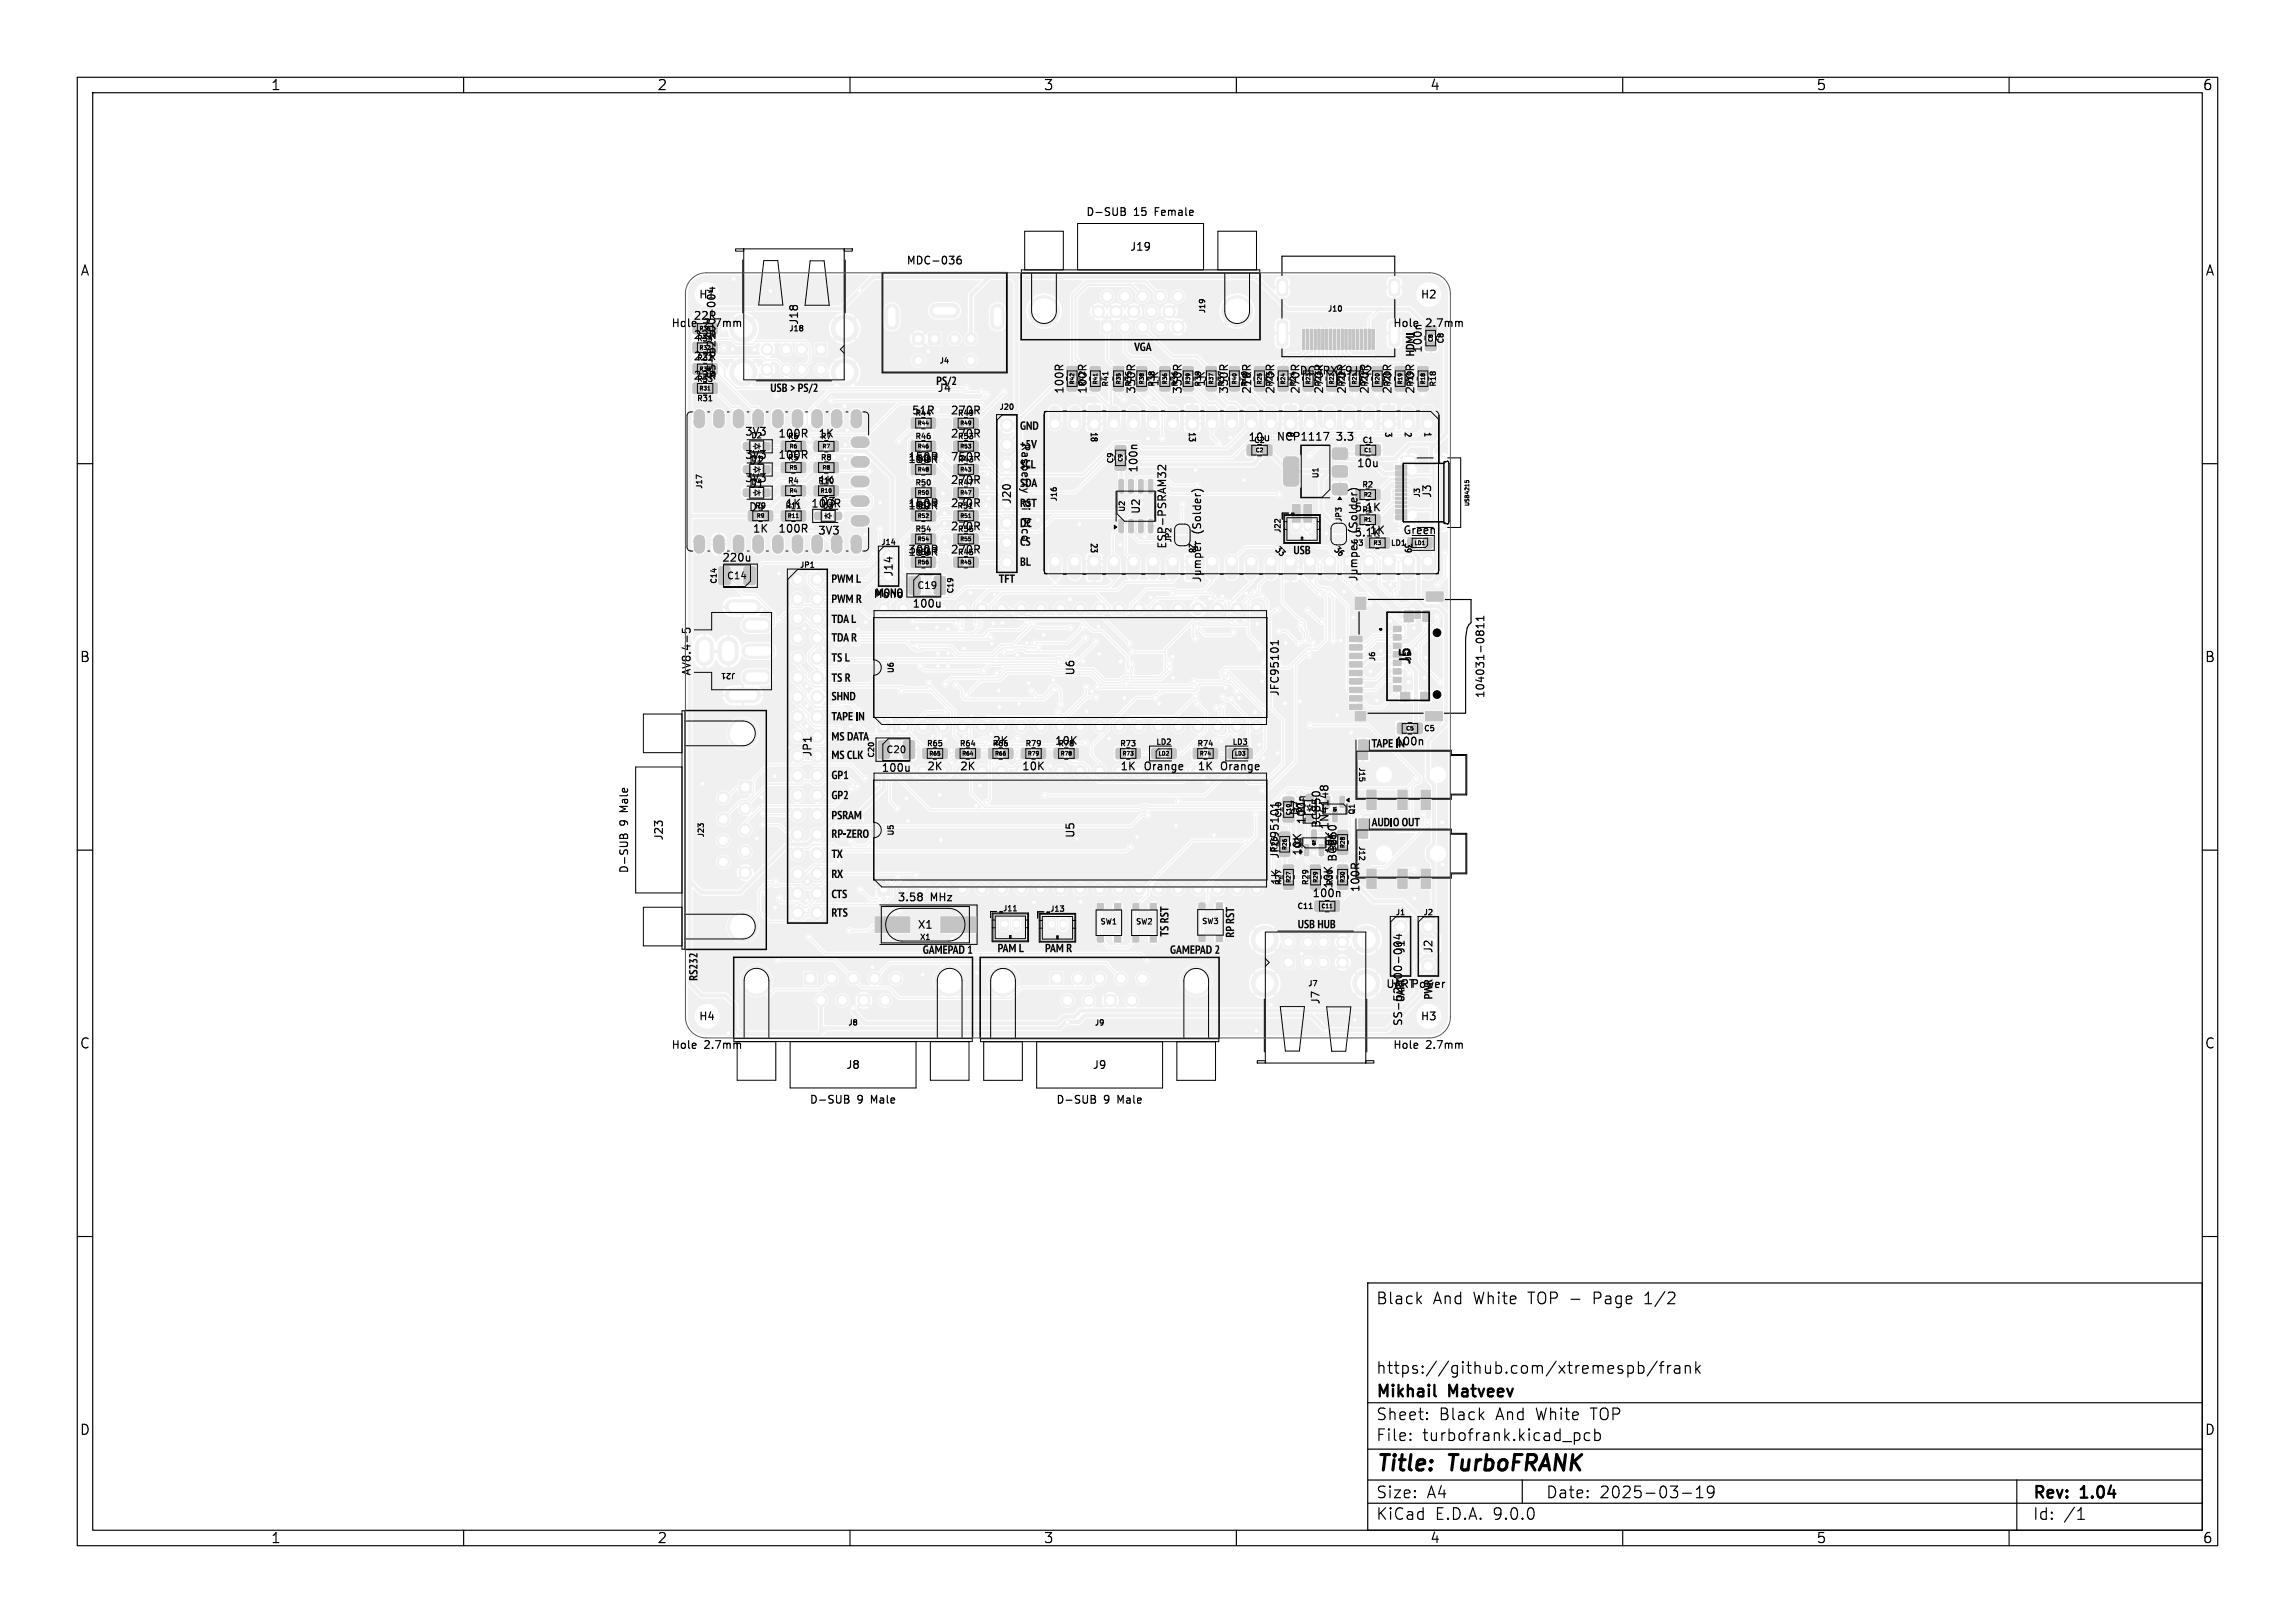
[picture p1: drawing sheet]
<svg xmlns="http://www.w3.org/2000/svg" width="297mm" height="210mm" viewBox="0 0 297 210" stroke-linecap="round" stroke-linejoin="round" font-family="sans-serif">
<defs><g id="words">
<g font-size="2.8">
<text x="178" y="190.9">Title:</text>
<text x="187.7" y="190.9">TurboFRANK</text>
</g>
<g font-size="2.1">
<text x="178" y="169">Black</text>
<text x="185.4" y="169">And</text>
<text x="190.7" y="169">White</text>
<text x="198" y="169">TOP -</text>
<text x="206.6" y="169">Page</text>
<text x="213.4" y="169">1/2</text>
<text x="178" y="178">https://github.com/xtremespb/frank</text>
<text x="178" y="184">Sheet:</text>
<text x="178" y="181.2">Mikhail</text>
<text x="186.2" y="184">Black</text>
<text x="187.6" y="181.2">Matveev</text>
<text x="193.7" y="184">And</text>
<text x="199" y="184">White</text>
<text x="206.2" y="184">TOP</text>
<text x="178" y="186.7">File:</text>
<text x="184.1" y="186.7">turbofrank.kicad_pcb</text>
<text x="178" y="196.9">KiCad</text>
<text x="178" y="194.1">Size:</text>
<text x="184.7" y="194.1">A4</text>
<text x="185.7" y="196.9">E.D.A.</text>
<text x="193.3" y="196.9">9.0.0</text>
<text x="200" y="194.1">Date:</text>
<text x="207" y="194.1">2025-03-19</text>
<text x="263" y="194.3">Rev:</text>
<text x="263" y="196.9">Id:</text>
<text x="267.1" y="196.9">/1</text>
<text x="269.4" y="194.3">1.04</text>
</g>
<g font-size="1.8">
<text x="35" y="11.9">1</text>
<text x="85" y="11.9">2</text>
<text x="135" y="11.9">3</text>
<text x="185" y="11.9">4</text>
<text x="235" y="11.9">5</text>
<text x="285" y="11.9">6</text>
<text x="10.3" y="35.9">A</text>
<text x="285.4" y="35.9">A</text>
<text x="10.3" y="85.9">B</text>
<text x="182.9" y="86.2" transform="rotate(-90 182.9 86.2)">J5</text>
<text x="285.3" y="85.9">B</text>
<text x="10.3" y="135.9">C</text>
<text x="285.3" y="135.9">C</text>
<text x="10.3" y="185.9">D</text>
<text x="285.3" y="185.9">D</text>
<text x="35" y="199.9">1</text>
<text x="85" y="199.9">2</text>
<text x="135" y="199.9">3</text>
<text x="185" y="199.9">4</text>
<text x="235" y="199.9">5</text>
<text x="285" y="199.9">6</text>
</g>
<g font-size="1.4">
<text x="140.5" y="28.1">D-SUB</text>
<text x="146.7" y="28.1">15</text>
<text x="149.6" y="28.1">Female</text>
<text x="117.2" y="34.4">MDC-036</text>
<text x="146.1" y="32.6">J19</text>
<text x="89.7" y="41.6">22R</text>
<text x="90.4" y="38.8">H1</text>
<text x="183.8" y="38.8">H2</text>
<text x="86.8" y="42.5">Hole</text>
<text x="89.7" y="46.8">22R</text>
<text x="89.7" y="44.1">22R</text>
<text x="91.1" y="42.5">2.7mm</text>
<text x="103.5" y="42.1" transform="rotate(-90 103.5 42.1)">J18</text>
<text x="180.2" y="42.5">Hole</text>
<text x="184.2" y="45.8" transform="rotate(-90 184.2 45.8)">100n</text>
<text x="184.5" y="42.5">2.7mm</text>
<text x="89.7" y="49.3">22R</text>
<text x="92.8" y="49.1" transform="rotate(-90 92.8 49.1)">SS-52100-004</text>
<text x="117.9" y="53.8">51R</text>
<text x="121.2" y="50.9">J4</text>
<text x="122.9" y="53.8">270R</text>
<text x="137.8" y="51.1" transform="rotate(-90 137.8 51.1)">100R</text>
<text x="140.8" y="51.1" transform="rotate(-90 140.8 51.1)">100R</text>
<text x="147.1" y="51.1" transform="rotate(-90 147.1 51.1)">330R</text>
<text x="150.1" y="50.1" transform="rotate(-90 150.1 50.1)">1K</text>
<text x="153.1" y="51.1" transform="rotate(-90 153.1 51.1)">330R</text>
<text x="156.1" y="50.1" transform="rotate(-90 156.1 50.1)">1K</text>
<text x="159.1" y="51.1" transform="rotate(-90 159.1 51.1)">330R</text>
<text x="162.1" y="51.1" transform="rotate(-90 162.1 51.1)">270R</text>
<text x="162.1" y="50.1" transform="rotate(-90 162.1 50.1)">1K</text>
<text x="165.1" y="51.1" transform="rotate(-90 165.1 51.1)">270R</text>
<text x="168.1" y="48.7">DC3RX19JA2</text>
<text x="168.4" y="51.1" transform="rotate(-90 168.4 51.1)">270R</text>
<text x="171.4" y="51.1" transform="rotate(-90 171.4 51.1)">270R</text>
<text x="174.4" y="51.1" transform="rotate(-90 174.4 51.1)">270R</text>
<text x="177.3" y="51.1" transform="rotate(-90 177.3 51.1)">270R</text>
<text x="180.3" y="51.1" transform="rotate(-90 180.3 51.1)">270R</text>
<text x="183.2" y="51.1" transform="rotate(-90 183.2 51.1)">270R</text>
<text x="96.3" y="56.6">3V3</text>
<text x="96.3" y="59.6">3V3</text>
<text x="100.6" y="56.8">100R</text>
<text x="100.6" y="59.6">100R</text>
<text x="105.8" y="56.8">1K</text>
<text x="122.9" y="59.8">750R</text>
<text x="122.9" y="56.8">270R</text>
<text x="132" y="57.3" transform="rotate(90 132 57.3)">Rasberry</text>
<text x="161.5" y="57.3">10u</text>
<text x="165.1" y="57.2">NCP1117</text>
<text x="173" y="57.2">3.3</text>
<text x="96.3" y="62.6">3V3</text>
<text x="96.8" y="60.3">D2</text>
<text x="96.8" y="63.3">D1</text>
<text x="101.6" y="65.9">1K</text>
<text x="104.9" y="65.9">100R</text>
<text x="105.8" y="62.9">1K</text>
<text x="106.1" y="65.6">D3</text>
<text x="117.4" y="60.1">150R</text>
<text x="122.9" y="62.8">270R</text>
<text x="122.9" y="65.8">270R</text>
<text x="131" y="65.3" transform="rotate(-90 131 65.3)">J20</text>
<text x="132" y="64.7" transform="rotate(90 132 64.7)">Pi</text>
<text x="147.4" y="61.3" transform="rotate(-90 147.4 61.3)">100n</text>
<text x="175.5" y="60.7">10u</text>
<text x="185.4" y="64.5" transform="rotate(-90 185.4 64.5)">J3</text>
<text x="96.8" y="66.3">D4</text>
<text x="97.3" y="69.1">1K</text>
<text x="100.6" y="69.1">100R</text>
<text x="105.8" y="69.4">3V3</text>
<text x="117.4" y="66.1">150R</text>
<text x="117.4" y="71.8">300R</text>
<text x="122.9" y="71.8">270R</text>
<text x="122.9" y="68.8">270R</text>
<text x="132" y="67.2" transform="rotate(90 132 67.2)">Pico</text>
<text x="147.7" y="66.6" transform="rotate(-90 147.7 66.6)">U2</text>
<text x="151.1" y="71.1" transform="rotate(-90 151.1 71.1)">ESP-PSRAM32</text>
<text x="155.6" y="69.1" transform="rotate(-90 155.6 69.1)">(Solder)</text>
<text x="175.2" y="69.6">5.1K</text>
<text x="175.2" y="66.4">5.1K</text>
<text x="175.9" y="69" transform="rotate(-90 175.9 69)">(Solder)</text>
<text x="177.1" y="69.3">1K</text>
<text x="181.5" y="69.3">Green</text>
<text x="93.4" y="72.9">220u</text>
<text x="112.9" y="77.6">Mono</text>
<text x="115.7" y="74.7" transform="rotate(-90 115.7 74.7)">J14</text>
<text x="117.4" y="72.1">150R</text>
<text x="155.6" y="75.5" transform="rotate(-90 155.6 75.5)">Jumper</text>
<text x="175.9" y="75.3" transform="rotate(-90 175.9 75.3)">Jumper</text>
<text x="118" y="78.8">100u</text>
<text x="89.6" y="87.5" transform="rotate(-90 89.6 87.5)">AV8.4-5</text>
<text x="139.2" y="87.5" transform="rotate(-90 139.2 87.5)">U6</text>
<text x="165.7" y="90.2" transform="rotate(-90 165.7 90.2)">JFC95101</text>
<text x="192.3" y="90.4" transform="rotate(-90 192.3 90.4)">104031-0811</text>
<text x="105.2" y="98" transform="rotate(-90 105.2 98)">JP1</text>
<text x="114" y="100.1">100u</text>
<text x="119.9" y="99.9">2K</text>
<text x="124.1" y="99.9">2K</text>
<text x="128.4" y="96.6">2K</text>
<text x="132.2" y="99.9">10K</text>
<text x="136.4" y="96.6">10K</text>
<text x="144.9" y="99.9">1K</text>
<text x="147.9" y="99.9">Orange</text>
<text x="154.9" y="99.9">1K</text>
<text x="157.8" y="99.9">Orange</text>
<text x="180.5" y="96.7">100n</text>
<text x="81.5" y="106.8" transform="rotate(-90 81.5 106.8)">9</text>
<text x="81.5" y="104.9" transform="rotate(-90 81.5 104.9)">Male</text>
<text x="168.4" y="105.6" transform="rotate(-90 168.4 105.6)">D7</text>
<text x="169.2" y="106.8" transform="rotate(-90 169.2 106.8)">100n</text>
<text x="171.1" y="107.2" transform="rotate(-90 171.1 107.2)">BC850</text>
<text x="172.1" y="107.4" transform="rotate(-90 172.1 107.4)">1N4148</text>
<text x="81.5" y="113.1" transform="rotate(-90 81.5 113.1)">D-SUB</text>
<text x="86" y="108.9" transform="rotate(-90 86 108.9)">J23</text>
<text x="139.2" y="108.5" transform="rotate(-90 139.2 108.5)">U5</text>
<text x="165.7" y="111.2" transform="rotate(-90 165.7 111.2)">JFC95101</text>
<text x="168.6" y="110.8" transform="rotate(-90 168.6 110.8)">10K</text>
<text x="172.8" y="110.6" transform="rotate(-90 172.8 110.6)">10K</text>
<text x="173.2" y="111.6" transform="rotate(-90 173.2 111.6)">BC850</text>
<text x="116.1" y="116.8">3.58</text>
<text x="120.4" y="116.8">MHz</text>
<text x="165.8" y="114.6" transform="rotate(-90 165.8 114.6)">1K</text>
<text x="169.7" y="116.3">100n</text>
<text x="172.6" y="115.1" transform="rotate(-90 172.6 115.1)">10K</text>
<text x="176.1" y="115.6" transform="rotate(-90 176.1 115.6)">100R</text>
<text x="118.7" y="120.4">X1</text>
<text x="185.6" y="123.4" transform="rotate(-90 185.6 123.4)">J2</text>
<text x="171" y="130.1" transform="rotate(-90 171 130.1)">J7</text>
<text x="179.3" y="128">UARTPower</text>
<text x="86.8" y="135.9">Hole</text>
<text x="90.4" y="132.2">H4</text>
<text x="91.1" y="135.9">2.7mm</text>
<text x="180.2" y="135.9">Hole</text>
<text x="181.7" y="132.9" transform="rotate(-90 181.7 132.9)">SS-52100-004 J1</text>
<text x="183.8" y="132.2">H3</text>
<text x="184.5" y="135.9">2.7mm</text>
<text x="104.7" y="143">D-SUB</text>
<text x="109.4" y="138.5">J8</text>
<text x="111" y="143">9</text>
<text x="112.9" y="143">Male</text>
<text x="136.6" y="143">D-SUB</text>
<text x="141.3" y="138.5">J9</text>
<text x="142.9" y="143">9</text>
<text x="144.8" y="143">Male</text>
</g>
<g font-size="1.2">
<text x="94" y="75.1">C14</text>
<text x="118.6" y="76.4">C19</text>
<text x="114.6" y="97.6">C20</text>
</g>
<g font-size="1.1">
<text x="140.9" y="55.9" transform="rotate(90 140.9 55.9)">18</text>
<text x="153.6" y="55.9" transform="rotate(90 153.6 55.9)">13</text>
<text x="166.3" y="55.9" transform="rotate(90 166.3 55.9)">8</text>
<text x="179" y="55.9" transform="rotate(90 179 55.9)">3</text>
<text x="181.6" y="55.9" transform="rotate(90 181.6 55.9)">2</text>
<text x="184.1" y="55.9" transform="rotate(90 184.1 55.9)">1</text>
<text x="140.9" y="70.1" transform="rotate(90 140.9 70.1)">23</text>
<text x="153.6" y="70.1" transform="rotate(90 153.6 70.1)">28</text>
<text x="164.7" y="71.3" transform="rotate(45 164.7 71.3)">33</text>
<text x="172.3" y="71.3" transform="rotate(45 172.3 71.3)">36</text>
<text x="181.6" y="70.1" transform="rotate(90 181.6 70.1)">39</text>
</g>
<g font-size="1">
<text x="156.1" y="40.7" transform="rotate(-90 156.1 40.7)">J19</text>
<text x="171.7" y="40.5">J10</text>
<text x="90.1" y="46.9">R32</text>
<text x="90.1" y="44.4">R34</text>
<text x="102" y="43.1">J18</text>
<text x="121.5" y="47.2">J4</text>
<text x="187" y="44.6" transform="rotate(-90 187 44.6)">C8</text>
<text x="90.1" y="49.6">R33</text>
<text x="90.1" y="52.1">R31</text>
<text x="129.2" y="53.2">J20</text>
<text x="140.6" y="50.2" transform="rotate(-90 140.6 50.2)">R42</text>
<text x="143.6" y="50.2" transform="rotate(-90 143.6 50.2)">R41</text>
<text x="146.6" y="50.2" transform="rotate(-90 146.6 50.2)">R35</text>
<text x="149.6" y="50.2" transform="rotate(-90 149.6 50.2)">R38</text>
<text x="152.6" y="50.2" transform="rotate(-90 152.6 50.2)">R36</text>
<text x="155.6" y="50.2" transform="rotate(-90 155.6 50.2)">R39</text>
<text x="158.6" y="50.2" transform="rotate(-90 158.6 50.2)">R37</text>
<text x="161.6" y="50.2" transform="rotate(-90 161.6 50.2)">R40</text>
<text x="164.9" y="50.2" transform="rotate(-90 164.9 50.2)">R25</text>
<text x="167.9" y="50.2" transform="rotate(-90 167.9 50.2)">R24</text>
<text x="171.2" y="50.2" transform="rotate(-90 171.2 50.2)">R23</text>
<text x="174.2" y="50.2" transform="rotate(-90 174.2 50.2)">R22</text>
<text x="177.2" y="50.2" transform="rotate(-90 177.2 50.2)">R21</text>
<text x="180.1" y="50.2" transform="rotate(-90 180.1 50.2)">R20</text>
<text x="183.1" y="50.2" transform="rotate(-90 183.1 50.2)">R19</text>
<text x="186" y="50.2" transform="rotate(-90 186 50.2)">R18</text>
<text x="97.1" y="56.9">D2</text>
<text x="97.1" y="59.9">D1</text>
<text x="101.9" y="57">R6</text>
<text x="101.9" y="59.8">R5</text>
<text x="106.1" y="59.8">R8</text>
<text x="106.1" y="57">R7</text>
<text x="118.3" y="57">R46</text>
<text x="118.3" y="54">R44</text>
<text x="123.8" y="54">R49</text>
<text x="123.8" y="57">R53</text>
<text x="162.2" y="57.5">C2</text>
<text x="176.2" y="57.5">C1</text>
<text x="90.9" y="63.4" transform="rotate(-90 90.9 63.4)">J17</text>
<text x="97.1" y="62.9">D4</text>
<text x="101.9" y="62.8">R4</text>
<text x="105.8" y="62.8">R10</text>
<text x="118.3" y="63">R50</text>
<text x="118.3" y="60">R48</text>
<text x="123.8" y="63">R47</text>
<text x="123.8" y="60">R43</text>
<text x="137" y="65" transform="rotate(-90 137 65)">J16</text>
<text x="144.3" y="60.1" transform="rotate(-90 144.3 60.1)">C9</text>
<text x="170.8" y="62" transform="rotate(-90 170.8 62)">U1</text>
<text x="176.2" y="63.3">R2</text>
<text x="183.9" y="64.5" transform="rotate(-90 183.9 64.5)">J3</text>
<text x="97.6" y="66">R9</text>
<text x="101.5" y="66">R11</text>
<text x="106.4" y="66">D3</text>
<text x="113.9" y="70.7">J14</text>
<text x="118.3" y="66">R52</text>
<text x="118.3" y="69">R54</text>
<text x="123.8" y="66">R51</text>
<text x="123.8" y="69">R55</text>
<text x="145.8" y="66.3" transform="rotate(-90 145.8 66.3)">U2</text>
<text x="151.8" y="70.3" transform="rotate(-90 151.8 70.3)">JP2</text>
<text x="165.9" y="69.1" transform="rotate(-90 165.9 69.1)">J22</text>
<text x="173.8" y="67.6" transform="rotate(-90 173.8 67.6)">JP3</text>
<text x="174.9" y="70.8">R3</text>
<text x="176.2" y="66.5">R1</text>
<text x="179.8" y="70.8">LD1</text>
<text x="92.9" y="75.7" transform="rotate(-90 92.9 75.7)">C14</text>
<text x="103.4" y="73.7">JP1</text>
<text x="118.3" y="72">R56</text>
<text x="123.6" y="76.9" transform="rotate(-90 123.6 76.9)">C19</text>
<text x="123.8" y="72">R45</text>
<text x="95.2" y="87.1" transform="rotate(-180 95.2 87.1)">J21</text>
<text x="115.8" y="87.2" transform="rotate(-90 115.8 87.2)">U6</text>
<text x="178.1" y="85.7" transform="rotate(-90 178.1 85.7)">J6</text>
<text x="182.8" y="85.6" transform="rotate(-90 182.8 85.6)">J5</text>
<text x="184.2" y="94.8">C5</text>
<text x="113.3" y="98.2" transform="rotate(-90 113.3 98.2)">C20</text>
<text x="119.8" y="96.8">R65</text>
<text x="124.1" y="96.8">R64</text>
<text x="128.3" y="96.8">R66</text>
<text x="132.6" y="96.8">R79</text>
<text x="136.8" y="96.8">R78</text>
<text x="144.8" y="96.8">R73</text>
<text x="149.5" y="96.6">LD2</text>
<text x="154.8" y="96.8">R74</text>
<text x="159.4" y="96.6">LD3</text>
<text x="175.7" y="99.2" transform="rotate(90 175.7 99.2)">J15</text>
<text x="166" y="105.9" transform="rotate(-90 166 105.9)">C10</text>
<text x="168.7" y="105.3" transform="rotate(-90 168.7 105.3)">D7</text>
<text x="175.5" y="105.5" transform="rotate(-90 175.5 105.5)">Q1</text>
<text x="91.3" y="108.5" transform="rotate(-90 91.3 108.5)">J23</text>
<text x="115.8" y="108.2" transform="rotate(-90 115.8 108.2)">U5</text>
<text x="165.5" y="110.4" transform="rotate(-90 165.5 110.4)">R26</text>
<text x="168.5" y="109.9" transform="rotate(-90 168.5 109.9)">Q2</text>
<text x="173.1" y="110.2" transform="rotate(-90 173.1 110.2)">R28</text>
<text x="175.7" y="109.4" transform="rotate(90 175.7 109.4)">J12</text>
<text x="129.7" y="118.1">J11</text>
<text x="135.8" y="118.2">J13</text>
<text x="142.3" y="119.8">SW1</text>
<text x="146.9" y="119.8">SW2</text>
<text x="155.4" y="119.7">SW3</text>
<text x="166" y="114.7" transform="rotate(-90 166 114.7)">R27</text>
<text x="167.7" y="117.8">C11</text>
<text x="169.5" y="114.7" transform="rotate(-90 169.5 114.7)">R29</text>
<text x="172.7" y="114.7" transform="rotate(-90 172.7 114.7)">R30</text>
<text x="180.5" y="118.6">J1</text>
<text x="184.1" y="118.6">J2</text>
<text x="118.9" y="121.8">X1</text>
<text x="169.2" y="127.8">J7</text>
<text x="109.7" y="132.9">J8</text>
<text x="141.6" y="132.9">J9</text>
</g>
<g font-size=".7">
<text x="90.5" y="45.4">R32</text>
<text x="90.5" y="42.9">R34</text>
<text x="185.5" y="44.3" transform="rotate(-90 185.5 44.3)">C8</text>
<text x="90.5" y="48.1">R33</text>
<text x="90.5" y="50.6">R31</text>
<text x="139.1" y="49.8" transform="rotate(-90 139.1 49.8)">R42</text>
<text x="142.1" y="49.8" transform="rotate(-90 142.1 49.8)">R41</text>
<text x="145.1" y="49.8" transform="rotate(-90 145.1 49.8)">R35</text>
<text x="148.1" y="49.8" transform="rotate(-90 148.1 49.8)">R38</text>
<text x="151.1" y="49.8" transform="rotate(-90 151.1 49.8)">R36</text>
<text x="154.1" y="49.8" transform="rotate(-90 154.1 49.8)">R39</text>
<text x="157.1" y="49.8" transform="rotate(-90 157.1 49.8)">R37</text>
<text x="160.1" y="49.8" transform="rotate(-90 160.1 49.8)">R40</text>
<text x="163.4" y="49.8" transform="rotate(-90 163.4 49.8)">R25</text>
<text x="166.4" y="49.8" transform="rotate(-90 166.4 49.8)">R24</text>
<text x="169.7" y="49.8" transform="rotate(-90 169.7 49.8)">R23</text>
<text x="172.7" y="49.8" transform="rotate(-90 172.7 49.8)">R22</text>
<text x="175.7" y="49.8" transform="rotate(-90 175.7 49.8)">R21</text>
<text x="178.6" y="49.8" transform="rotate(-90 178.6 49.8)">R20</text>
<text x="181.6" y="49.8" transform="rotate(-90 181.6 49.8)">R19</text>
<text x="184.5" y="49.8" transform="rotate(-90 184.5 49.8)">R18</text>
<text x="102.1" y="58.1">R6</text>
<text x="106.4" y="58.1">R7</text>
<text x="118.7" y="58.1">R46</text>
<text x="118.7" y="55.1">R44</text>
<text x="124.2" y="55.1">R49</text>
<text x="124.2" y="58.1">R53</text>
<text x="145.4" y="59.8" transform="rotate(-90 145.4 59.8)">C9</text>
<text x="162.4" y="58.6">C2</text>
<text x="176.5" y="58.6">C1</text>
<text x="102.1" y="63.9">R4</text>
<text x="102.1" y="60.9">R5</text>
<text x="106.1" y="63.9">R10</text>
<text x="106.4" y="60.9">R8</text>
<text x="118.7" y="64.1">R50</text>
<text x="118.7" y="61.1">R48</text>
<text x="124.2" y="64.1">R47</text>
<text x="124.2" y="61.1">R43</text>
<text x="176.4" y="64.4">R2</text>
<text x="190.3" y="65.6" transform="rotate(-90 190.3 65.6)">USB4215</text>
<text x="97.9" y="67.1">R9</text>
<text x="101.9" y="67.1">R11</text>
<text x="118.7" y="67.1">R52</text>
<text x="118.7" y="70.1">R54</text>
<text x="124.2" y="67.1">R51</text>
<text x="124.2" y="70.1">R55</text>
<text x="176.4" y="67.6">R1</text>
<text x="177.7" y="70.6">R3</text>
<text x="183" y="70.6">LD1</text>
<text x="118.7" y="73.1">R56</text>
<text x="124.2" y="73.1">R45</text>
<text x="181.9" y="94.6">C5</text>
<text x="120.2" y="97.9">R65</text>
<text x="124.5" y="97.9">R64</text>
<text x="128.7" y="97.9">R66</text>
<text x="133" y="97.9">R79</text>
<text x="137.2" y="97.9">R78</text>
<text x="145.2" y="97.9">R73</text>
<text x="149.9" y="97.9">LD2</text>
<text x="155.2" y="97.9">R74</text>
<text x="159.7" y="97.9">LD3</text>
<text x="167.1" y="105.5" transform="rotate(-90 167.1 105.5)">C10</text>
<text x="166.6" y="110" transform="rotate(-90 166.6 110)">R26</text>
<text x="174.1" y="109.8" transform="rotate(-90 174.1 109.8)">R28</text>
<text x="167.1" y="114.3" transform="rotate(-90 167.1 114.3)">R27</text>
<text x="170.6" y="114.3" transform="rotate(-90 170.6 114.3)">R29</text>
<text x="171" y="117.6">C11</text>
<text x="174.1" y="114.3" transform="rotate(-90 174.1 114.3)">R30</text>
</g>
<g font-size=".4">
<text x="173" y="105.1" transform="rotate(-90 173 105.1)">Q1</text>
<text x="170.3" y="109.4" transform="rotate(-90 170.3 109.4)">Q2</text>
</g>
</g></defs>
<g fill="#f0f0f0" stroke="#f0f0f0" stroke-width=".13">
<path d="M161 96.9l.2-.1 .8 .1 .1 .2-.1 1-.2 .1-.8-.1-.1-.1z"/>
<path d="M159 96.9l.1-.1 .9 .1 .1 .2-.1 1-.2 .1-.8-.1-.1-.1z"/>
<path d="M151.1 96.9l.2-.1 .9 .1v.2v1l-.2 .1-.9-.1v-.1z"/>
<path d="M149.1 96.9l.2-.1 .8 .1 .1 .2-.1 1-.2 .1-.8-.1-.1-.1z"/>
<path d="M167.2 65.3h1v2.3h-1z"/>
<path d="M167.3 67.2l.7-.1 .2 .2v1.3l-.1 .2-.6 .1-.2-.2-.1-1.4z"/>
<path d="M168.7 65.3h1.1v2.3h-1.1z"/>
<path d="M173.1 107.5l.2-.1 1.1 .1v.2v.8l-.2 .1-1.1-.1-.1-.1z"/>
<path d="M173.1 109.5l.2-.1 1.1 .1v.2v.8l-.2 .1-1.1-.1-.1-.1z"/>
<path d="M146.6 121.1h.8v.8h-.8z"/>
<path d="M146.6 116.9h.8v.8h-.8z"/>
<path d="M148.9 121.1h.7v.8h-.7z"/>
<path d="M148.9 116.9h.7v.8h-.7z"/>
<path d="M154.5 96.9l.2-.1 .8 .1 .1 .2-.1 1-.2 .1-.8-.1-.1-.1z"/>
<path d="M156.5 96.9l.1-.1 .9 .1 .1 .2-.1 1-.1 .1-.9-.1-.1-.1z"/>
<path d="M121.7 118.7h4.5v2h-4.5z"/>
<path d="M113.2 118.7h4.6v2h-4.6z"/>
<path d="M173.4 103.1l.4-.1 .2 .1v1.2l-.1 .2h-.3l-.2-.1z"/>
<path d="M172.5 104.9h.4l.1 .1v1.2v.2h-.4l-.1-.1z"/>
<path d="M104.1 125.8h1.6v1.6h-1.6z"/>
<path d="M120.1 43.1h1.6v1.6h-1.6z"/>
<path d="M172.5 69.3h1.5v.6l-.2 .2-.2 .1h-.8l-.3-.3z"/>
<path d="M172.6 68.1l.3-.1h.8l.3 .3v.7h-1.5v-.6z"/>
<path d="M184.5 42.2l.2-.1 1.1 .1 .1 .2-.1 .8-.2 .1-1.1-.1-.1-.1z"/>
<path d="M184.5 44.3l.2-.1 1.1 .1 .1 .2-.1 .8-.2 .1-1.1-.1-.1-.2z"/>
<path d="M98.8 63.3h.1h.7l.1 .2-.1 .7-.2 .1-.6-.1-.1-.2z"/>
<path d="M96.3 63.3h.1h.7l.1 .2-.1 .7-.2 .1-.6-.1-.1-.2z"/>
<path d="M142.5 41.5h1.6v1.6h-1.6z"/>
<path d="M144.1 49.5l.2-.1 1.1 .1 .1 .2-.1 .8-.2 .1-1.1-.1-.1-.1z"/>
<path d="M144.1 47.5l.2-.1 1.1 .1 .1 .2-.1 .8-.2 .1-1.1-.1-.1-.1z"/>
<path d="M180.9 112.5h1.2v2.5h-1.2z"/>
<path d="M183.9 112.5h1.2v2.5h-1.2z"/>
<path d="M175.8 106h1.2v2.5h-1.2z"/>
<path d="M176.9 112.5h1.2v2.5h-1.2z"/>
<path d="M165.4 47.5l.2-.1 1.1 .1 .1 .2-.1 .8-.2 .1-1.1-.1-.1-.1z"/>
<path d="M165.4 49.5l.2-.1 1.1 .1 .1 .2-.1 .8-.2 .1-1.1-.1-.1-.1z"/>
<path d="M119.5 96.9l.2-.1 .8 .1 .1 .2-.1 1-.1 .1-.9-.1-.1-.1z"/>
<path d="M121.5 96.9l.1-.1 .9 .1 .1 .2-.1 1-.1 .1-.9-.1-.1-.1z"/>
<path d="M175.4 77.3h1.4v1.6h-1.4z"/>
<path d="M184.5 92.1h2.2v1.2h-2.2z"/>
<path d="M174.7 82.3h1.6v.7h-1.6z"/>
<path d="M174.7 83.4h1.6v.7h-1.6z"/>
<path d="M174.7 84.5h1.6v.7h-1.6z"/>
<path d="M174.7 85.6h1.6v.7h-1.6z"/>
<path d="M174.7 86.7h1.6v.7h-1.6z"/>
<path d="M174.7 87.8h1.6v.7h-1.6z"/>
<path d="M174.7 88.9h1.6v.7h-1.6z"/>
<path d="M174.7 90h1.6v.7h-1.6z"/>
<path d="M174.7 91.1h1.6v.7h-1.6z"/>
<path d="M175.4 92.1h1.4v1.2h-1.4z"/>
<path d="M184.6 76.6h2.2v1.2h-2.2z"/>
<path d="M152.3 69.4h1.5l-.1 .7-.1 .2-.3 .1-.7-.1-.3-.2z"/>
<path d="M152.4 68.3l.3-.2h.8l.2 .3 .1 .7h-1.5v-.6z"/>
<path d="M118 63.1h.1h.9l.1 .2-.1 1.1-.1 .1-.9-.1-.1-.2z"/>
<path d="M120 63.1h.1h.9l.1 .2-.1 1.1-.2 .1-.8-.1-.1-.2z"/>
<path d="M173.1 114l.2-.1 1.1 .1v.2v.8l-.2 .1-1.1-.1-.1-.1z"/>
<path d="M173.1 112l.2-.1 1.1 .1v.2v.8l-.2 .1-1.1-.1-.1-.1z"/>
<path d="M178.7 69.6h.2h.9v.2v1.1l-.2 .1-.9-.1v-.2z"/>
<path d="M176.7 69.6h.2h.9l.1 .2-.1 1.1-.2 .1-.9-.1-.1-.2z"/>
<path d="M135.7 118.8l.7-.1 .2 .2v1.3l-.1 .2-.7 .1-.2-.2v-1.3z"/>
<path d="M120 66.1h.1h.9l.1 .2-.1 1.1-.2 .1-.8-.1-.1-.2z"/>
<path d="M118 66.1h.1h.9l.1 .2-.1 1.1-.1 .1-.9-.1-.1-.2z"/>
<path d="M180.9 93.6l.2-.1 .8 .1 .1 .2-.1 1.1-.1 .1-.9-.1-.1-.2z"/>
<path d="M183 93.6l.2-.1 .8 .1 .1 .2-.1 1.1-.2 .1-.8-.1-.1-.2z"/>
<path d="M141.1 47.5l.2-.1 1.1 .1v.2v.8l-.2 .1-1.1-.1-.1-.1z"/>
<path d="M141.1 49.5l.2-.1 1.1 .1v.2v.8l-.2 .1-1.1-.1-.1-.1z"/>
<path d="M166 123.8h1.5v1.5h-1.5z"/>
<path d="M184.3 69.6h.1h.9v.2v1.1l-.2 .1-.8-.1-.1-.2z"/>
<path d="M182.2 69.6h.2h.8l.1 .2-.1 1.1-.2 .1-.8-.1v-.2z"/>
<path d="M89.7 47.1h.2h.9v.2v1.1l-.2 .1-.9-.1v-.2z"/>
<path d="M174.7 49.5l.2-.1 1 .1 .1 .2-.1 .8-.2 .1-1-.1-.1-.1z"/>
<path d="M177.5 66.6h.1h.9l.1 .2-.1 1.1-.1 .1-.9-.1-.1-.2z"/>
<path d="M118 57.1h.1h.9l.1 .2-.1 1.1-.1 .1-.9-.1-.1-.2z"/>
<path d="M120 57.1h.1h.9l.1 .2-.1 1.1-.2 .1-.8-.1-.1-.2z"/>
<path d="M175.5 57.6l.2-.1 .8 .1 .1 .2-.1 1.1-.2 .1-.8-.1-.1-.2z"/>
<path d="M177.6 57.6l.1-.1 .9 .1 .1 .2-.1 1.1-.2 .1-.8-.1-.1-.2z"/>
<path d="M138.5 96.9l.1-.1 .9 .1 .1 .2-.1 1-.2 .1-.8-.1-.1-.1z"/>
<path d="M136.5 96.9l.1-.1 .9 .1 .1 .2-.1 1-.1 .1-.9-.1-.1-.1z"/>
<path d="M180.6 47.5l.1-.1 1.1 .1 .1 .2-.1 .8-.1 .1-1.1-.1-.1-.1z"/>
<path d="M180.6 49.5l.1-.1 1.1 .1 .1 .2-.1 .8-.1 .1-1.1-.1-.1-.1z"/>
<path d="M125.5 63.1h.1h.9l.1 .2-.1 1.1-.2 .1-.8-.1-.1-.2z"/>
<path d="M123.5 63.1h.1h.9l.1 .2-.1 1.1-.2 .1-.8-.1-.1-.2z"/>
<path d="M168.7 49.5l.1-.1 1.1 .1 .1 .2-.1 .8-.1 .1-1.1-.1-.1-.1z"/>
<path d="M125.5 66.1h.1h.9l.1 .2-.1 1.1-.2 .1-.8-.1-.1-.2z"/>
<path d="M123.5 66.1h.1h.9l.1 .2-.1 1.1-.2 .1-.8-.1-.1-.2z"/>
<path d="M103.2 57.1h.1h.9l.1 .2-.1 1.1-.2 .1-.8-.1-.1-.2z"/>
<path d="M101.2 57.1h.1h.9l.1 .2-.1 1.1-.2 .1-.8-.1-.1-.2z"/>
<path d="M101.2 62.9l.1-.1 .9 .1 .1 .2-.1 1-.2 .1-.8-.1-.1-.1z"/>
<path d="M103.2 62.9l.1-.1 .9 .1 .1 .2-.1 1-.2 .1-.8-.1-.1-.1z"/>
<path d="M183.5 47.5l.2-.1 1.1 .1 .1 .2-.1 .8-.2 .1-1.1-.1-.1-.1z"/>
<path d="M183.5 49.5l.2-.1 1.1 .1 .1 .2-.1 .8-.2 .1-1.1-.1-.1-.1z"/>
<path d="M120 72.1h.1h.9l.1 .2-.1 1.1-.2 .1-.8-.1-.1-.2z"/>
<path d="M118 72.1h.1h.9l.1 .2-.1 1.1-.1 .1-.9-.1-.1-.2z"/>
<path d="M89.7 44.4l.2-.1 .9 .1v.2v1l-.2 .1-.9-.1v-.1z"/>
<path d="M132.2 96.9l.2-.1 .9 .1v.2v1l-.2 .1-.9-.1-.1-.1z"/>
<path d="M134.2 96.9l.2-.1 .9 .1v.2v1l-.2 .1-.9-.1-.1-.1z"/>
<path d="M105.5 44.5h1.5v1.5h-1.5z"/>
<path d="M166.1 112l.2-.1 1.1 .1v.2v.8l-.2 .1-1.1-.1-.1-.1z"/>
<path d="M166.1 114l.2-.1 1.1 .1v.2v.8l-.2 .1-1.1-.1-.1-.1z"/>
<path d="M98.8 57.3h.1h.7l.1 .2-.1 .7-.2 .1-.6-.1-.1-.2z"/>
<path d="M96.3 57.3h.1h.7l.1 .2-.1 .7-.2 .1-.6-.1-.1-.2z"/>
<path d="M169.1 105.3h.1h.7l.1 .2-.1 .7-.1 .1-.7-.1-.1-.2z"/>
<path d="M169.1 102.8h.1h.7l.1 .2-.1 .7-.1 .1-.7-.1-.1-.2z"/>
<path d="M129.6 118.8l.7-.1 .2 .1v1.4l-.1 .2h-.7l-.2-.1v-1.4z"/>
<path d="M113.6 93.2h1.6v1.6h-1.6z"/>
<path d="M96.9 66.1h.2h.9v.2v1.1l-.2 .1-.9-.1-.1-.2z"/>
<path d="M98.9 66.1h.2h.9v.2v1.1l-.2 .1-.9-.1-.1-.2z"/>
<path d="M144.5 96.9l.2-.1 .8 .1 .1 .2-.1 1-.2 .1-.8-.1-.1-.1z"/>
<path d="M146.5 96.9l.1-.1 .9 .1 .1 .2-.1 1-.1 .1-.9-.1-.1-.1z"/>
<path d="M166.1 105.3l.2-.1 1.1 .1 .1 .2-.1 .8-.2 .1-1.1-.1-.1-.2z"/>
<path d="M166.1 103.2l.2-.1 1.1 .1 .1 .2-.1 .8-.2 .1-1.1-.1-.1-.1z"/>
<path d="M113.6 114.2h1.6v1.6h-1.6z"/>
<path d="M95.6 101.1h1.6v1.6h-1.6z"/>
<path d="M172.5 62.7l.3-.1h1.4l.2 .3-.1 1-.3 .2-1.4-.1-.2-.3z"/>
<path d="M172.5 60.4l.3-.1h1.4l.2 .3-.1 1-.3 .2-1.4-.1-.2-.3z"/>
<path d="M166.2 59.2l.3-.1h1.1l.2 .1 .2 .2 .1 3-.1 .2-.2 .2-1.3 .1-.3-.3-.1-3z"/>
<path d="M172.5 58.1l.3-.1h1.4l.2 .3-.1 1-.3 .2-1.4-.1-.2-.3z"/>
<path d="M155.2 121.1h.7v.7h-.7z"/>
<path d="M155.2 116.9h.7v.7h-.7z"/>
<path d="M157.4 121.1h.8v.7h-.8z"/>
<path d="M157.4 116.9h.8v.7h-.8z"/>
<path d="M168.8 109.3h.4l.2 .1v1.2l-.1 .1h-.3l-.2-.1z"/>
<path d="M170.7 109.3h.4l.2 .1v1.2l-.1 .1h-.3l-.2-.1z"/>
<path d="M169.8 107.4h.4l.1 .1v1.2v.2h-.4l-.1-.1z"/>
<path d="M165.6 109.7h.2h1.1v.2v.9l-.2 .1-1.1-.1-.1-.2z"/>
<path d="M165.6 107.7h.2h1.1v.2v.9l-.2 .1-1.1-.1-.1-.2z"/>
<path d="M144.3 59.8l.2-.1 1.2 .1v.2v.8l-.2 .1-1.2-.1v-.2z"/>
<path d="M144.3 57.7l.2-.1 1.2 .1v.2v.8l-.2 .1-1.2-.1v-.1z"/>
<path d="M103.2 59.9l.1-.1 .9 .1 .1 .2-.1 1-.2 .1-.8-.1-.1-.1z"/>
<path d="M101.2 59.9l.1-.1 .9 .1 .1 .2-.1 1-.2 .1-.8-.1-.1-.1z"/>
<path d="M117.7 74.6h1.2l.2 .1v2l-.1 .2h-1.1l-.3-.1v-2z"/>
<path d="M120.9 74.6h1.2l.3 .1v2l-.2 .2h-1.1l-.2-.1v-2z"/>
<path d="M138.1 47.5l.2-.1 1.1 .1v.2v.8l-.2 .1-1.1-.1-.1-.1z"/>
<path d="M138.1 49.5l.2-.1 1.1 .1v.2v.8l-.2 .1-1.1-.1-.1-.1z"/>
<path d="M142 121.1h.8v.8h-.8z"/>
<path d="M142 116.9h.8v.8h-.8z"/>
<path d="M144.3 121.1h.7v.8h-.7z"/>
<path d="M144.3 116.9h.7v.8h-.7z"/>
<path d="M130 96.9l.1-.1 .9 .1 .1 .2-.1 1-.2 .1-.8-.1-.1-.1z"/>
<path d="M128 96.9l.2-.1 .8 .1 .1 .2-.1 1-.1 .1-.9-.1-.1-.1z"/>
<path d="M168.5 42.6h.3v2.6h-.3z"/>
<path d="M169 42.6h.3v2.6h-.3z"/>
<path d="M169.5 42.6h.3v2.6h-.3z"/>
<path d="M170.1 42.6h.2v2.6h-.2z"/>
<path d="M170.6 42.6h.3v2.6h-.3z"/>
<path d="M171.1 42.6h.3v2.6h-.3z"/>
<path d="M171.5 42.6h.3v2.6h-.3z"/>
<path d="M172 42.6h.3v2.6h-.3z"/>
<path d="M172.5 42.6h.3v2.6h-.3z"/>
<path d="M173 42.6h.3v2.6h-.3z"/>
<path d="M173.6 42.6h.2v2.6h-.2z"/>
<path d="M174.1 42.6h.3v2.6h-.3z"/>
<path d="M174.5 42.6h.4v2.6h-.4z"/>
<path d="M175 42.6h.3v2.6h-.3z"/>
<path d="M175.5 42.6h.3v2.6h-.3z"/>
<path d="M176 42.6h.3v2.6h-.3z"/>
<path d="M176.5 42.6h.3v2.6h-.3z"/>
<path d="M177.1 42.6h.3v2.6h-.3z"/>
<path d="M177.6 42.6h.3v2.6h-.3z"/>
<path d="M179.9 41.6l1-.1 .2 .3v2.7v.2l-.2 .1h-.9l-.2-.3v-2.6z"/>
<path d="M179.8 36.3l.3-.2 .8 .1 .2 .1v1.6l-.1 .3h-.9l-.3-.1z"/>
<path d="M165.4 36.2l.9-.1 .3 .2v1.6l-.1 .3h-.9l-.3-.1-.1-1.6z"/>
<path d="M165.4 41.6l1-.1 .2 .3v2.7v.2l-.2 .1h-.9l-.2-.3-.1-2.6z"/>
<path d="M113.7 95.9l1.2-.1 .2 .2v1.9l-.1 .3h-1.1l-.3-.2v-1.9z"/>
<path d="M116.9 95.9l1.2-.1 .3 .2v1.9l-.2 .3h-1.1l-.2-.2v-1.9z"/>
<path d="M172.3 116.6l.2-.1 .8 .1 .1 .2-.1 1.1-.2 .1-.8-.1-.1-.2z"/>
<path d="M170.2 116.6l.2-.1 .8 .1 .1 .2-.1 1.1-.1 .1-.9-.1-.1-.2z"/>
<path d="M147.1 49.5l.2-.1 1.1 .1v.2v.8l-.2 .1-1.1-.1-.1-.1z"/>
<path d="M147.1 47.5l.2-.1 1.1 .1v.2v.8l-.2 .1-1.1-.1-.1-.1z"/>
<path d="M175.5 63.4l.2-.1 .8 .1 .1 .2-.1 1-.2 .1-.8-.1-.1-.1z"/>
<path d="M177.5 63.4l.1-.1 .9 .1 .1 .2-.1 1-.1 .1-.9-.1-.1-.1z"/>
<path d="M150.1 49.5l.2-.1 1.1 .1v.2v.8l-.2 .1-1.1-.1v-.1z"/>
<path d="M150.1 47.5l.2-.1 1.1 .1v.2v.8l-.2 .1-1.1-.1v-.1z"/>
<path d="M120 60.1h.1h.9l.1 .2-.1 1.1-.2 .1-.8-.1-.1-.2z"/>
<path d="M118 60.1h.1h.9l.1 .2-.1 1.1-.1 .1-.9-.1-.1-.2z"/>
<path d="M144.8 67.2h.4l.2 .1v1.5l-.1 .1-.4 .1-.1-.1z"/>
<path d="M146.1 67.2h.4l.2 .1v1.5l-.1 .1-.4 .1-.1-.1z"/>
<path d="M147.4 67.2h.4l.1 .1v1.5l-.1 .1-.3 .1-.2-.1z"/>
<path d="M148.6 67.2h.5l.1 .1v1.5l-.1 .1-.3 .1-.2-.1z"/>
<path d="M148.6 62.1h.5h.1v1.6l-.1 .1h-.3l-.2-.1z"/>
<path d="M147.4 62.1h.4h.1v1.6l-.1 .1h-.3l-.2-.1z"/>
<path d="M146.1 62.1h.4h.2v1.6l-.1 .1h-.4l-.1-.1z"/>
<path d="M144.8 62.1h.4h.2v1.6l-.1 .1h-.4l-.1-.1z"/>
<path d="M153.1 49.5l.2-.1 1.1 .1v.2v.8l-.2 .1-1.1-.1-.1-.1z"/>
<path d="M153.1 47.5l.2-.1 1.1 .1v.2v.8l-.2 .1-1.1-.1-.1-.1z"/>
<path d="M156.1 49.5l.2-.1 1.1 .1v.2v.8l-.2 .1-1.1-.1-.1-.1z"/>
<path d="M156.1 47.5l.2-.1 1.1 .1v.2v.8l-.2 .1-1.1-.1-.1-.1z"/>
<path d="M125.5 72.1h.1h.9l.1 .2-.1 1.1-.2 .1-.8-.1-.1-.2z"/>
<path d="M123.5 72.1h.1h.9l.1 .2-.1 1.1-.2 .1-.8-.1-.1-.2z"/>
<path d="M105.5 66.3h.2h.7v.2v.7l-.2 .1-.7-.1-.1-.2z"/>
<path d="M108 66.3h.2h.7v.2v.7l-.2 .1-.7-.1-.1-.2z"/>
<path d="M118 69.1h.1h.9l.1 .2-.1 1.1-.1 .1-.9-.1-.1-.2z"/>
<path d="M120 69.1h.1h.9l.1 .2-.1 1.1-.2 .1-.8-.1-.1-.2z"/>
<path d="M105.4 62.9l.2-.1 .9 .1v.2v1l-.2 .1-.9-.1-.1-.1z"/>
<path d="M107.4 62.9l.2-.1 .9 .1v.2v1l-.2 .1-.9-.1-.1-.1z"/>
<path d="M125.5 69.1h.1h.9l.1 .2-.1 1.1-.2 .1-.8-.1-.1-.2z"/>
<path d="M123.5 69.1h.1h.9l.1 .2-.1 1.1-.2 .1-.8-.1-.1-.2z"/>
<path d="M171.7 49.5l.2-.1 1.1 .1v.2v.8l-.2 .1-1.1-.1v-.1z"/>
<path d="M125.5 60.1h.1h.9l.1 .2-.1 1.1-.2 .1-.8-.1-.1-.2z"/>
<path d="M123.5 60.1h.1h.9l.1 .2-.1 1.1-.2 .1-.8-.1-.1-.2z"/>
<path d="M96.3 73.4l1.2-.1 .2 .2 .1 1.9-.2 .3h-1.1l-.2-.2-.1-1.9z"/>
<path d="M93.1 73.4l1.1-.1 .3 .2v1.9l-.2 .3h-1.1l-.2-.2v-1.9z"/>
<path d="M89.7 41.9l.2-.1 .9 .1v.2v1l-.2 .1-.9-.1v-.1z"/>
<path d="M180.6 66.7h1.5v.6h-1.5z"/>
<path d="M180.6 65.9h1.5v.6h-1.5z"/>
<path d="M180.6 65.4h1.5v.3h-1.5z"/>
<path d="M180.6 64.9h1.5v.3h-1.5z"/>
<path d="M180.6 64.4h1.5v.3h-1.5z"/>
<path d="M180.6 63.9h1.5v.3h-1.5z"/>
<path d="M180.6 63.4h1.5v.3h-1.5z"/>
<path d="M180.6 62.9h1.5v.3h-1.5z"/>
<path d="M180.6 62.4h1.5v.3h-1.5z"/>
<path d="M180.6 61.9h1.5v.3h-1.5z"/>
<path d="M180.6 61h1.5v.6h-1.5z"/>
<path d="M180.6 60.2h1.5v.6h-1.5z"/>
<path d="M123.7 96.9l.2-.1 .9 .1v.2v1l-.2 .1-.9-.1-.1-.1z"/>
<path d="M125.7 96.9l.2-.1 .9 .1v.2v1l-.2 .1-.9-.1-.1-.1z"/>
<path d="M98.8 60.3h.1h.7l.1 .2-.1 .7-.2 .1-.6-.1-.1-.2z"/>
<path d="M96.3 60.3h.1h.7l.1 .2-.1 .7-.2 .1-.6-.1-.1-.2z"/>
<path d="M184.4 52.5h.7l.5 .4v2.3a.86 .86 0 0 1-.8 .5 .86 .86 0 0 1-.8-.5v-2.2z"/>
<path d="M179 52.5h1.3l.2 .1v2.9l-.1 .1-1.3 .1-.2-.2z"/>
<path d="M179 54.1h1.5v1.5h-1.5z"/>
<path d="M166.3 52.5h1.3l.2 .1v2.9l-.1 .1-1.3 .1-.2-.2z"/>
<path d="M166.3 54.1h1.5v1.5h-1.5z"/>
<path d="M153.6 52.5h1.3l.2 .1v2.9l-.1 .1-1.3 .1-.2-.2z"/>
<path d="M153.6 54.1h1.5v1.5h-1.5z"/>
<path d="M140.9 52.5h1.3l.2 .1v2.9l-.1 .1-1.3 .1-.2-.2z"/>
<path d="M140.9 54.1h1.5v1.5h-1.5z"/>
<path d="M140.9 71.9h1.5v1.5h-1.5z"/>
<path d="M140.9 71.9l1.3-.1 .2 .2v2.8l-.1 .2h-1.3l-.2-.1z"/>
<path d="M153.6 71.9h1.5v1.5h-1.5z"/>
<path d="M153.6 71.9l1.3-.1 .2 .2v2.8l-.1 .2h-1.3l-.2-.1z"/>
<path d="M166.3 71.9h1.5v1.5h-1.5z"/>
<path d="M166.3 71.9l1.3-.1 .2 .2v2.8l-.1 .2h-1.3l-.2-.1z"/>
<path d="M179 71.9h1.5v1.5h-1.5z"/>
<path d="M179 71.9l1.3-.1 .2 .2v2.8l-.1 .2h-1.3l-.2-.1z"/>
<path d="M177.6 47.5l.2-.1 1.1 .1 .1 .2-.1 .8-.2 .1-1.1-.1v-.1z"/>
<path d="M177.6 49.5l.2-.1 1.1 .1 .1 .2-.1 .8-.2 .1-1.1-.1v-.1z"/>
<path d="M169.6 114l.2-.1 1.1 .1v.2v.8l-.2 .1-1.1-.1-.1-.1z"/>
<path d="M169.6 112l.2-.1 1.1 .1v.2v.8l-.2 .1-1.1-.1-.1-.1z"/>
<path d="M180.9 102.3h1.2v2.5h-1.2z"/>
<path d="M183.9 102.3h1.2v2.5h-1.2z"/>
<path d="M175.8 95.8h1.2v2.5h-1.2z"/>
<path d="M176.9 102.3h1.2v2.5h-1.2z"/>
<path d="M162.4 47.5l.1-.1 1.1 .1 .1 .2-.1 .8-.2 .1-1-.1-.1-.1z"/>
<path d="M162.4 49.5l.1-.1 1.1 .1 .1 .2-.1 .8-.2 .1-1-.1-.1-.1z"/>
<path d="M101.2 66.1h.1h.9l.1 .2-.1 1.1-.2 .1-.8-.1-.1-.2z"/>
<path d="M103.2 66.1h.1h.9l.1 .2-.1 1.1-.2 .1-.8-.1-.1-.2z"/>
<path d="M125.5 54.1h.1h.9l.1 .2-.1 1.1-.2 .1-.8-.1-.1-.2z"/>
<path d="M123.5 54.1h.1h.9l.1 .2-.1 1.1-.2 .1-.8-.1-.1-.2z"/>
<path d="M105.4 59.9l.2-.1 .9 .1v.2v1l-.2 .1-.9-.1-.1-.1z"/>
<path d="M107.4 59.9l.2-.1 .9 .1v.2v1l-.2 .1-.9-.1-.1-.1z"/>
<path d="M163.5 57.6l.2-.1 .9 .1v.2v1.1l-.2 .1-.9-.1-.1-.2z"/>
<path d="M161.4 57.6l.2-.1 .9 .1v.2v1.1l-.2 .1-.9-.1v-.2z"/>
<path d="M159.1 49.5l.2-.1 1.1 .1 .1 .2-.1 .8-.2 .1-1.1-.1-.1-.1z"/>
<path d="M159.1 47.5l.2-.1 1.1 .1 .1 .2-.1 .8-.2 .1-1.1-.1-.1-.1z"/>
<path d="M120 54.1h.1h.9l.1 .2-.1 1.1-.2 .1-.8-.1-.1-.2z"/>
<path d="M118 54.1h.1h.9l.1 .2-.1 1.1-.1 .1-.9-.1-.1-.2z"/>
<path d="M125.5 57.1h.1h.9l.1 .2-.1 1.1-.2 .1-.8-.1-.1-.2z"/>
<path d="M123.5 57.1h.1h.9l.1 .2-.1 1.1-.2 .1-.8-.1-.1-.2z"/>
<path d="M107.4 57.1h.2h.9v.2v1.1l-.2 .1-.9-.1-.1-.2z"/>
<path d="M105.4 57.1h.2h.9v.2v1.1l-.2 .1-.9-.1-.1-.2z"/>
<path d="M181.3 89.6h1.2v1.1h-1.2z"/>
<path d="M183.8 89.6h1.2v1.1h-1.2z"/>
<path d="M181.7 79h1.2v1.5h-1.2z"/>
<path d="M183.1 79h.7v1h-.7z"/>
<path d="M184.1 79h.9v1.4h-.9z"/>
<path d="M180.3 81h1v.7h-1z"/>
<path d="M180.3 82.1h1v.7h-1z"/>
<path d="M180.3 83.2h1v.7h-1z"/>
<path d="M180.3 84.3h1v.7h-1z"/>
<path d="M180.3 85.4h1v.7h-1z"/>
<path d="M180.3 86.5h1v.7h-1z"/>
<path d="M180.3 87.6h1v.7h-1z"/>
<path d="M180.3 88.7h1v.7h-1z"/>
<path d="M136 125.8h1.6v1.6h-1.6z"/>
<path d="M91.7 49.6h.2h.9v.2v1.1l-.2 .1-.9-.1-.1-.2z"/>
<path d="M89.7 49.6h.2h.9v.2v1.1l-.2 .1-.9-.1v-.2z"/>
<circle cx="181.2" cy="119.9" r=".85"/>
<circle cx="181.2" cy="122.4" r=".85"/>
<circle cx="130.3" cy="55" r=".85"/>
<circle cx="130.3" cy="57.5" r=".85"/>
<circle cx="130.3" cy="60.1" r=".85"/>
<circle cx="130.3" cy="62.6" r=".85"/>
<circle cx="130.3" cy="65.1" r=".85"/>
<circle cx="130.3" cy="67.7" r=".85"/>
<circle cx="130.3" cy="70.2" r=".85"/>
<circle cx="130.3" cy="72.8" r=".85"/>
<circle cx="97.9" cy="126.9" r="2"/>
<circle cx="122.9" cy="126.9" r="2"/>
<circle cx="107.6" cy="126.6" r=".8"/>
<circle cx="110.4" cy="126.6" r=".8"/>
<circle cx="113.2" cy="126.6" r=".8"/>
<circle cx="115.9" cy="126.6" r=".8"/>
<circle cx="106.2" cy="129.4" r=".8"/>
<circle cx="109" cy="129.4" r=".8"/>
<circle cx="111.8" cy="129.4" r=".8"/>
<circle cx="114.6" cy="129.4" r=".8"/>
<circle cx="123.5" cy="43.8" r=".8"/>
<circle cx="118.8" cy="43.8" r=".8"/>
<circle cx="125.6" cy="43.8" r=".8"/>
<circle cx="118.8" cy="46.6" r=".8"/>
<circle cx="125.6" cy="46.6" r=".8"/>
<circle cx="160.1" cy="40.3" r="2"/>
<circle cx="135.1" cy="40.3" r="2"/>
<circle cx="145.6" cy="42.3" r=".8"/>
<circle cx="147.9" cy="42.3" r=".8"/>
<circle cx="150.2" cy="42.3" r=".8"/>
<circle cx="152.4" cy="42.3" r=".8"/>
<circle cx="142.1" cy="40.3" r=".8"/>
<circle cx="144.4" cy="40.3" r=".8"/>
<circle cx="146.7" cy="40.3" r=".8"/>
<circle cx="149" cy="40.3" r=".8"/>
<circle cx="151.3" cy="40.3" r=".8"/>
<circle cx="143.3" cy="38.3" r=".8"/>
<circle cx="145.6" cy="38.3" r=".8"/>
<circle cx="147.9" cy="38.3" r=".8"/>
<circle cx="150.2" cy="38.3" r=".8"/>
<circle cx="152.4" cy="38.3" r=".8"/>
<circle cx="103.2" cy="75" r=".85"/>
<circle cx="105.8" cy="75" r=".85"/>
<circle cx="103.2" cy="77.5" r=".85"/>
<circle cx="105.8" cy="77.5" r=".85"/>
<circle cx="103.2" cy="80" r=".85"/>
<circle cx="105.8" cy="80" r=".85"/>
<circle cx="103.2" cy="82.6" r=".85"/>
<circle cx="105.8" cy="82.6" r=".85"/>
<circle cx="103.2" cy="85.1" r=".85"/>
<circle cx="105.8" cy="85.1" r=".85"/>
<circle cx="103.2" cy="87.7" r=".85"/>
<circle cx="105.8" cy="87.7" r=".85"/>
<circle cx="103.2" cy="90.2" r=".85"/>
<circle cx="105.8" cy="90.2" r=".85"/>
<circle cx="103.2" cy="92.7" r=".85"/>
<circle cx="105.8" cy="92.7" r=".85"/>
<circle cx="103.2" cy="95.3" r=".85"/>
<circle cx="105.8" cy="95.3" r=".85"/>
<circle cx="103.2" cy="97.8" r=".85"/>
<circle cx="105.8" cy="97.8" r=".85"/>
<circle cx="103.2" cy="100.4" r=".85"/>
<circle cx="105.8" cy="100.4" r=".85"/>
<circle cx="103.2" cy="102.9" r=".85"/>
<circle cx="105.8" cy="102.9" r=".85"/>
<circle cx="103.2" cy="105.4" r=".85"/>
<circle cx="105.8" cy="105.4" r=".85"/>
<circle cx="103.2" cy="108" r=".85"/>
<circle cx="105.8" cy="108" r=".85"/>
<circle cx="103.2" cy="110.5" r=".85"/>
<circle cx="105.8" cy="110.5" r=".85"/>
<circle cx="103.2" cy="113.1" r=".85"/>
<circle cx="105.8" cy="113.1" r=".85"/>
<circle cx="103.2" cy="115.6" r=".85"/>
<circle cx="105.8" cy="115.6" r=".85"/>
<circle cx="103.2" cy="118.1" r=".85"/>
<circle cx="105.8" cy="118.1" r=".85"/>
<circle cx="169.2" cy="124.5" r=".75"/>
<circle cx="171.2" cy="124.5" r=".75"/>
<circle cx="173.7" cy="124.5" r=".75"/>
<circle cx="166.7" cy="121.9" r=".75"/>
<circle cx="169.2" cy="121.9" r=".75"/>
<circle cx="171.2" cy="121.9" r=".75"/>
<circle cx="173.7" cy="121.9" r=".75"/>
<circle cx="163.7" cy="127.2" r="1.75"/>
<circle cx="176.8" cy="127.2" r="1.75"/>
<circle cx="163.7" cy="121.6" r="1.75"/>
<circle cx="176.8" cy="121.6" r="1.75"/>
<circle cx="115" cy="72" r=".85"/>
<circle cx="115" cy="74.5" r=".85"/>
<circle cx="103.7" cy="45.2" r=".75"/>
<circle cx="101.8" cy="45.2" r=".75"/>
<circle cx="99.2" cy="45.2" r=".75"/>
<circle cx="106.2" cy="47.8" r=".75"/>
<circle cx="103.7" cy="47.8" r=".75"/>
<circle cx="101.8" cy="47.8" r=".75"/>
<circle cx="99.2" cy="47.8" r=".75"/>
<circle cx="109.3" cy="42.5" r="1.75"/>
<circle cx="96.2" cy="42.5" r="1.75"/>
<circle cx="109.3" cy="48.2" r="1.75"/>
<circle cx="96.2" cy="48.2" r="1.75"/>
<circle cx="116.9" cy="94" r=".8"/>
<circle cx="119.5" cy="94" r=".8"/>
<circle cx="122" cy="94" r=".8"/>
<circle cx="124.5" cy="94" r=".8"/>
<circle cx="127.1" cy="94" r=".8"/>
<circle cx="129.6" cy="94" r=".8"/>
<circle cx="132.2" cy="94" r=".8"/>
<circle cx="134.7" cy="94" r=".8"/>
<circle cx="137.2" cy="94" r=".8"/>
<circle cx="139.8" cy="94" r=".8"/>
<circle cx="142.3" cy="94" r=".8"/>
<circle cx="144.9" cy="94" r=".8"/>
<circle cx="147.4" cy="94" r=".8"/>
<circle cx="149.9" cy="94" r=".8"/>
<circle cx="152.5" cy="94" r=".8"/>
<circle cx="155" cy="94" r=".8"/>
<circle cx="157.6" cy="94" r=".8"/>
<circle cx="160.1" cy="94" r=".8"/>
<circle cx="162.6" cy="94" r=".8"/>
<circle cx="162.6" cy="78.8" r=".8"/>
<circle cx="160.1" cy="78.8" r=".8"/>
<circle cx="157.6" cy="78.8" r=".8"/>
<circle cx="155" cy="78.8" r=".8"/>
<circle cx="152.5" cy="78.8" r=".8"/>
<circle cx="149.9" cy="78.8" r=".8"/>
<circle cx="147.4" cy="78.8" r=".8"/>
<circle cx="144.9" cy="78.8" r=".8"/>
<circle cx="142.3" cy="78.8" r=".8"/>
<circle cx="139.8" cy="78.8" r=".8"/>
<circle cx="137.2" cy="78.8" r=".8"/>
<circle cx="134.7" cy="78.8" r=".8"/>
<circle cx="132.2" cy="78.8" r=".8"/>
<circle cx="129.6" cy="78.8" r=".8"/>
<circle cx="127.1" cy="78.8" r=".8"/>
<circle cx="124.5" cy="78.8" r=".8"/>
<circle cx="122" cy="78.8" r=".8"/>
<circle cx="119.5" cy="78.8" r=".8"/>
<circle cx="116.9" cy="78.8" r=".8"/>
<circle cx="114.4" cy="78.8" r=".8"/>
<circle cx="116.9" cy="115" r=".8"/>
<circle cx="119.5" cy="115" r=".8"/>
<circle cx="122" cy="115" r=".8"/>
<circle cx="124.5" cy="115" r=".8"/>
<circle cx="127.1" cy="115" r=".8"/>
<circle cx="129.6" cy="115" r=".8"/>
<circle cx="132.2" cy="115" r=".8"/>
<circle cx="134.7" cy="115" r=".8"/>
<circle cx="137.2" cy="115" r=".8"/>
<circle cx="139.8" cy="115" r=".8"/>
<circle cx="142.3" cy="115" r=".8"/>
<circle cx="144.9" cy="115" r=".8"/>
<circle cx="147.4" cy="115" r=".8"/>
<circle cx="149.9" cy="115" r=".8"/>
<circle cx="152.5" cy="115" r=".8"/>
<circle cx="155" cy="115" r=".8"/>
<circle cx="157.6" cy="115" r=".8"/>
<circle cx="160.1" cy="115" r=".8"/>
<circle cx="162.6" cy="115" r=".8"/>
<circle cx="162.6" cy="99.8" r=".8"/>
<circle cx="157.6" cy="99.8" r=".8"/>
<circle cx="155" cy="99.8" r=".8"/>
<circle cx="152.5" cy="99.8" r=".8"/>
<circle cx="147.4" cy="99.8" r=".8"/>
<circle cx="144.9" cy="99.8" r=".8"/>
<circle cx="142.3" cy="99.8" r=".8"/>
<circle cx="139.8" cy="99.8" r=".8"/>
<circle cx="137.2" cy="99.8" r=".8"/>
<circle cx="134.7" cy="99.8" r=".8"/>
<circle cx="132.2" cy="99.8" r=".8"/>
<circle cx="129.6" cy="99.8" r=".8"/>
<circle cx="127.1" cy="99.8" r=".8"/>
<circle cx="124.5" cy="99.8" r=".8"/>
<circle cx="122" cy="99.8" r=".8"/>
<circle cx="119.5" cy="99.8" r=".8"/>
<circle cx="116.9" cy="99.8" r=".8"/>
<circle cx="114.4" cy="99.8" r=".8"/>
<circle cx="96.1" cy="94.9" r="2"/>
<circle cx="96.1" cy="119.9" r="2"/>
<circle cx="96.4" cy="104.6" r=".8"/>
<circle cx="96.4" cy="107.4" r=".8"/>
<circle cx="96.4" cy="110.2" r=".8"/>
<circle cx="96.4" cy="112.9" r=".8"/>
<circle cx="93.6" cy="103.2" r=".8"/>
<circle cx="93.6" cy="106" r=".8"/>
<circle cx="93.6" cy="108.8" r=".8"/>
<circle cx="93.6" cy="111.5" r=".8"/>
<circle cx="184.8" cy="119.9" r=".85"/>
<circle cx="184.8" cy="122.4" r=".85"/>
<circle cx="184.8" cy="125" r=".85"/>
<circle cx="184.8" cy="54.9" r=".84"/>
<circle cx="182.2" cy="54.8" r=".8"/>
<circle cx="177.2" cy="54.8" r=".8"/>
<circle cx="174.6" cy="54.8" r=".8"/>
<circle cx="172.1" cy="54.8" r=".8"/>
<circle cx="169.5" cy="54.8" r=".8"/>
<circle cx="164.5" cy="54.8" r=".8"/>
<circle cx="161.9" cy="54.8" r=".8"/>
<circle cx="159.4" cy="54.8" r=".8"/>
<circle cx="156.8" cy="54.8" r=".8"/>
<circle cx="151.8" cy="54.8" r=".8"/>
<circle cx="149.2" cy="54.8" r=".8"/>
<circle cx="146.7" cy="54.8" r=".8"/>
<circle cx="144.1" cy="54.8" r=".8"/>
<circle cx="139.1" cy="54.8" r=".8"/>
<circle cx="136.5" cy="54.8" r=".8"/>
<circle cx="136.5" cy="72.6" r=".8"/>
<circle cx="139.1" cy="72.6" r=".8"/>
<circle cx="144.1" cy="72.6" r=".8"/>
<circle cx="146.7" cy="72.6" r=".8"/>
<circle cx="149.2" cy="72.6" r=".8"/>
<circle cx="151.8" cy="72.6" r=".8"/>
<circle cx="156.8" cy="72.6" r=".8"/>
<circle cx="159.4" cy="72.6" r=".8"/>
<circle cx="161.9" cy="72.6" r=".8"/>
<circle cx="164.5" cy="72.6" r=".8"/>
<circle cx="169.5" cy="72.6" r=".8"/>
<circle cx="172.1" cy="72.6" r=".8"/>
<circle cx="174.6" cy="72.6" r=".8"/>
<circle cx="177.2" cy="72.6" r=".8"/>
<circle cx="182.2" cy="72.6" r=".8"/>
<circle cx="184.8" cy="72.6" r=".8"/>
<circle cx="90.5" cy="54.7" r=".75"/>
<circle cx="93" cy="54.7" r=".75"/>
<circle cx="95.6" cy="54.7" r=".75"/>
<circle cx="98.1" cy="54.7" r=".75"/>
<circle cx="100.7" cy="54.7" r=".75"/>
<circle cx="103.2" cy="54.7" r=".75"/>
<circle cx="105.7" cy="54.7" r=".75"/>
<circle cx="108.3" cy="54.7" r=".75"/>
<circle cx="110.8" cy="54.7" r=".75"/>
<circle cx="110.8" cy="57.2" r=".75"/>
<circle cx="110.8" cy="59.8" r=".75"/>
<circle cx="110.8" cy="62.3" r=".75"/>
<circle cx="110.8" cy="64.8" r=".75"/>
<circle cx="110.8" cy="67.4" r=".75"/>
<circle cx="110.8" cy="69.9" r=".75"/>
<circle cx="108.3" cy="69.9" r=".75"/>
<circle cx="105.7" cy="69.9" r=".75"/>
<circle cx="103.2" cy="69.9" r=".75"/>
<circle cx="100.7" cy="69.9" r=".75"/>
<circle cx="98.1" cy="69.9" r=".75"/>
<circle cx="95.6" cy="69.9" r=".75"/>
<circle cx="93" cy="69.9" r=".75"/>
<circle cx="90.5" cy="69.9" r=".75"/>
<circle cx="129.8" cy="126.9" r="2"/>
<circle cx="154.8" cy="126.9" r="2"/>
<circle cx="139.5" cy="126.6" r=".8"/>
<circle cx="142.3" cy="126.6" r=".8"/>
<circle cx="145.1" cy="126.6" r=".8"/>
<circle cx="147.8" cy="126.6" r=".8"/>
<circle cx="138.1" cy="129.4" r=".8"/>
<circle cx="140.9" cy="129.4" r=".8"/>
<circle cx="143.7" cy="129.4" r=".8"/>
<circle cx="146.5" cy="129.4" r=".8"/>
<circle cx="121.4" cy="86.2" r=".3"/>
<circle cx="125.8" cy="92.7" r=".3"/>
<circle cx="128.2" cy="95" r=".3"/>
<circle cx="94.8" cy="45.2" r=".3"/>
<circle cx="132.9" cy="83.2" r=".3"/>
<circle cx="147.2" cy="108.3" r=".3"/>
<circle cx="173.5" cy="82.9" r=".3"/>
<circle cx="128.5" cy="80.7" r=".3"/>
<circle cx="136.3" cy="88" r=".3"/>
<circle cx="151.8" cy="87.7" r=".3"/>
<circle cx="123.1" cy="98.7" r=".3"/>
<circle cx="121.9" cy="59.5" r=".3"/>
<circle cx="184.6" cy="85.1" r=".3"/>
<circle cx="109.6" cy="74" r=".3"/>
<circle cx="90.9" cy="101.4" r=".3"/>
<circle cx="121.4" cy="84.6" r=".3"/>
<circle cx="122.2" cy="67.7" r=".3"/>
<circle cx="104.4" cy="88.8" r=".3"/>
<circle cx="126.8" cy="101.7" r=".3"/>
<circle cx="97.7" cy="45.3" r=".3"/>
<circle cx="109.5" cy="100.4" r=".3"/>
<circle cx="183.2" cy="84" r=".3"/>
<circle cx="154.7" cy="60.8" r=".3"/>
<circle cx="124.8" cy="83.9" r=".3"/>
<circle cx="148.9" cy="77.3" r=".3"/>
<circle cx="95" cy="36.1" r=".3"/>
<circle cx="175.3" cy="131.9" r=".3"/>
<circle cx="173.9" cy="76.6" r=".3"/>
<circle cx="99.7" cy="37.6" r=".3"/>
<circle cx="159.2" cy="56.6" r=".3"/>
<circle cx="177.3" cy="86.9" r=".3"/>
<circle cx="122.3" cy="70.1" r=".3"/>
<circle cx="133.8" cy="116.8" r=".3"/>
<circle cx="168.4" cy="123.4" r=".3"/>
<circle cx="157.1" cy="108.1" r=".3"/>
<circle cx="160.3" cy="90.3" r=".3"/>
<circle cx="161.3" cy="76.7" r=".3"/>
<circle cx="168" cy="102.5" r=".3"/>
<circle cx="124.9" cy="95.3" r=".3"/>
<circle cx="168.2" cy="90.8" r=".3"/>
<circle cx="112.9" cy="125.2" r=".3"/>
<circle cx="182.3" cy="88.3" r=".3"/>
<circle cx="119.5" cy="58.5" r=".3"/>
<circle cx="171.6" cy="69" r=".3"/>
<circle cx="142.2" cy="81.1" r=".3"/>
<circle cx="178.2" cy="90.7" r=".3"/>
<circle cx="120.7" cy="95.3" r=".3"/>
<circle cx="184.3" cy="87.7" r=".3"/>
<circle cx="181.3" cy="77.4" r=".3"/>
<circle cx="129.4" cy="91.5" r=".3"/>
<circle cx="174.9" cy="94.8" r=".3"/>
<circle cx="125.6" cy="76.7" r=".3"/>
<circle cx="173" cy="92.5" r=".3"/>
<circle cx="139.7" cy="67.9" r=".3"/>
<circle cx="117.3" cy="103.3" r=".3"/>
<circle cx="164.5" cy="130" r=".3"/>
<circle cx="120.1" cy="45.5" r=".3"/>
<circle cx="162.4" cy="92.1" r=".3"/>
<circle cx="108" cy="59.2" r=".3"/>
<circle cx="104.4" cy="116.5" r=".3"/>
<circle cx="108.1" cy="85.7" r=".3"/>
<circle cx="184.6" cy="62.9" r=".3"/>
<circle cx="129.2" cy="89.4" r=".3"/>
<circle cx="99.1" cy="64.8" r=".3"/>
<circle cx="98" cy="108.5" r=".3"/>
<circle cx="186.7" cy="111.8" r=".3"/>
<circle cx="131.9" cy="91" r=".3"/>
<circle cx="151.8" cy="85" r=".3"/>
<circle cx="122.7" cy="81.4" r=".3"/>
<circle cx="94.3" cy="133.7" r=".3"/>
<circle cx="104.8" cy="56.8" r=".3"/>
<circle cx="104.5" cy="114.1" r=".3"/>
<circle cx="128.4" cy="83.3" r=".3"/>
<circle cx="109.7" cy="55.7" r=".3"/>
<circle cx="104.1" cy="81.3" r=".3"/>
<circle cx="140.2" cy="85.6" r=".3"/>
<circle cx="186.6" cy="106.4" r=".3"/>
<circle cx="119.4" cy="126.1" r=".3"/>
<circle cx="166.3" cy="91" r=".3"/>
<circle cx="104.4" cy="94" r=".3"/>
<circle cx="131.8" cy="66.9" r=".3"/>
<circle cx="161" cy="80.2" r=".3"/>
<circle cx="170" cy="110.4" r=".3"/>
<circle cx="152.2" cy="106.8" r=".3"/>
<circle cx="107.3" cy="105.5" r=".3"/>
<circle cx="166.4" cy="83.2" r=".3"/>
<circle cx="100.3" cy="100.5" r=".3"/>
<circle cx="135.9" cy="99.1" r=".3"/>
<circle cx="118.7" cy="81.3" r=".3"/>
<circle cx="138.1" cy="85" r=".3"/>
<circle cx="113.9" cy="65" r=".3"/>
<circle cx="140.6" cy="92" r=".3"/>
<circle cx="148.2" cy="69.4" r=".3"/>
<circle cx="104.4" cy="91.4" r=".3"/>
<circle cx="150" cy="91" r=".3"/>
<circle cx="122.7" cy="86.2" r=".3"/>
<circle cx="122.2" cy="66.4" r=".3"/>
<circle cx="145" cy="85.6" r=".3"/>
<circle cx="126.4" cy="125.9" r=".3"/>
<circle cx="116.8" cy="77.3" r=".3"/>
<circle cx="162.9" cy="96.4" r=".3"/>
<circle cx="135.1" cy="82.1" r=".3"/>
<circle cx="102.1" cy="96.7" r=".3"/>
<circle cx="165.3" cy="97.5" r=".3"/>
<circle cx="131.6" cy="98.1" r=".3"/>
<circle cx="144.9" cy="70.5" r=".3"/>
<circle cx="123.2" cy="121.5" r=".3"/>
<circle cx="111.1" cy="81.4" r=".3"/>
<circle cx="121.8" cy="108.7" r=".3"/>
<circle cx="148.5" cy="56.7" r=".3"/>
<circle cx="116.4" cy="75.8" r=".3"/>
<circle cx="133.1" cy="88.4" r=".3"/>
<circle cx="178.7" cy="84.2" r=".3"/>
<circle cx="121.2" cy="81.2" r=".3"/>
<circle cx="179.9" cy="80.3" r=".3"/>
<circle cx="113.5" cy="101.5" r=".3"/>
<circle cx="175.9" cy="56.9" r=".3"/>
<circle cx="163.3" cy="108.7" r=".3"/>
<circle cx="117.5" cy="106.2" r=".3"/>
<circle cx="163.3" cy="88.1" r=".3"/>
<circle cx="106.5" cy="83.8" r=".3"/>
<circle cx="162.7" cy="80.7" r=".3"/>
<circle cx="134.3" cy="67.3" r=".3"/>
<circle cx="109.4" cy="59.4" r=".3"/>
<circle cx="123.1" cy="97.1" r=".3"/>
<circle cx="107.8" cy="84.2" r=".3"/>
<circle cx="110.5" cy="75.7" r=".3"/>
<circle cx="100.8" cy="74.2" r=".3"/>
<circle cx="143.5" cy="95.5" r=".3"/>
<circle cx="158.2" cy="77.1" r=".3"/>
<circle cx="160.9" cy="62.1" r=".3"/>
<circle cx="141.3" cy="89.4" r=".3"/>
<circle cx="109.4" cy="57.6" r=".3"/>
<circle cx="111.6" cy="106" r=".3"/>
<circle cx="129.7" cy="80.6" r=".3"/>
<circle cx="179.9" cy="75.7" r=".3"/>
<circle cx="163.5" cy="98.1" r=".3"/>
<circle cx="109.3" cy="52.6" r=".3"/>
<circle cx="112" cy="69.2" r=".3"/>
<circle cx="122.3" cy="95.7" r=".3"/>
<circle cx="131.7" cy="84.8" r=".3"/>
<circle cx="138.5" cy="77.6" r=".3"/>
<circle cx="167.9" cy="110.9" r=".3"/>
<circle cx="110.1" cy="94" r=".3"/>
<circle cx="122.7" cy="84.5" r=".3"/>
<circle cx="112.1" cy="80.5" r=".3"/>
<circle cx="175.2" cy="79.9" r=".3"/>
<circle cx="122.1" cy="63.9" r=".3"/>
<circle cx="109.4" cy="108" r=".3"/>
<circle cx="139.8" cy="116.7" r=".3"/>
<circle cx="156.6" cy="77.4" r=".3"/>
<circle cx="121.6" cy="102.8" r=".3"/>
<circle cx="127.8" cy="63" r=".3"/>
<circle cx="158.6" cy="89" r=".3"/>
<circle cx="110.3" cy="105.1" r=".3"/>
<circle cx="183" cy="81.3" r=".3"/>
<circle cx="158" cy="95.9" r=".3"/>
<circle cx="115.2" cy="121.5" r=".3"/>
<circle cx="128.7" cy="77" r=".3"/>
<circle cx="162.6" cy="133.4" r=".3"/>
<circle cx="126.4" cy="104.2" r=".3"/>
<circle cx="183" cy="116.2" r=".3"/>
<circle cx="128" cy="64.5" r=".3"/>
<circle cx="142.2" cy="84.6" r=".3"/>
<circle cx="145.5" cy="90.3" r=".3"/>
<circle cx="100.3" cy="117.4" r=".3"/>
<circle cx="121.4" cy="53" r=".3"/>
<circle cx="108.1" cy="107.8" r=".3"/>
<circle cx="98.5" cy="103.1" r=".3"/>
<circle cx="171.6" cy="133.4" r=".3"/>
<circle cx="111.3" cy="37.6" r=".3"/>
<circle cx="138.2" cy="132.2" r=".3"/>
<circle cx="110.5" cy="130.5" r=".3"/>
<circle cx="175.3" cy="110.1" r=".3"/>
<circle cx="116.3" cy="57.1" r=".3"/>
<circle cx="113" cy="71.7" r=".3"/>
<circle cx="116.3" cy="117.8" r=".3"/>
<circle cx="109.9" cy="120.4" r=".3"/>
<circle cx="125.1" cy="121.7" r=".3"/>
<circle cx="154.5" cy="88.1" r=".3"/>
<circle cx="125.1" cy="89.9" r=".3"/>
<circle cx="145.7" cy="88.5" r=".3"/>
<circle cx="109.3" cy="84.9" r=".3"/>
<circle cx="152.5" cy="103.8" r=".3"/>
<circle cx="148.5" cy="105.4" r=".3"/>
<circle cx="183.3" cy="100.8" r=".3"/>
<circle cx="108.2" cy="106.9" r=".3"/>
<circle cx="184.8" cy="106.4" r=".3"/>
<circle cx="164.7" cy="104.9" r=".3"/>
<circle cx="113.1" cy="88.3" r=".3"/>
<circle cx="115.2" cy="98.7" r=".3"/>
<circle cx="169.6" cy="93.9" r=".3"/>
<circle cx="182.7" cy="107" r=".3"/>
<circle cx="183" cy="112.5" r=".3"/>
<circle cx="168" cy="83.3" r=".3"/>
<circle cx="165.5" cy="81.7" r=".3"/>
<circle cx="171.1" cy="80.4" r=".3"/>
<circle cx="169.3" cy="79" r=".3"/>
<circle cx="127.6" cy="65.5" r=".3"/>
<circle cx="127" cy="52.4" r=".3"/>
<circle cx="165.6" cy="64" r=".3"/>
<circle cx="187" cy="71.6" r=".3"/>
<circle cx="169.5" cy="59" r=".3"/>
<circle cx="186" cy="79.8" r=".3"/>
<circle cx="186.4" cy="88.3" r=".3"/>
<circle cx="186.1" cy="75.6" r=".3"/>
<circle cx="184.2" cy="105.5" r=".3"/>
<circle cx="127" cy="50.7" r=".3"/>
<circle cx="180.8" cy="107.4" r=".3"/>
<circle cx="127.8" cy="61.4" r=".3"/>
<circle cx="104.9" cy="67.9" r=".3"/>
<circle cx="101.8" cy="62.3" r=".3"/>
<circle cx="104.6" cy="121.3" r=".3"/>
<circle cx="148.4" cy="124.2" r=".3"/>
<circle cx="113.8" cy="116.3" r=".3"/>
<circle cx="111.3" cy="115.1" r=".3"/>
<circle cx="110.2" cy="108.8" r=".3"/>
<circle cx="112.8" cy="108.7" r=".3"/>
<circle cx="108.5" cy="111.4" r=".3"/>
<circle cx="159.1" cy="93.1" r=".3"/>
<circle cx="158.3" cy="91.4" r=".3"/>
<circle cx="165.3" cy="79" r=".3"/>
<circle cx="161.1" cy="108.7" r=".3"/>
<circle cx="104.8" cy="57.9" r=".3"/>
<circle cx="112.5" cy="61" r=".3"/>
<circle cx="105.5" cy="59.2" r=".3"/>
<circle cx="170.8" cy="72.7" r=".3"/>
<circle cx="171.3" cy="56" r=".3"/>
<circle cx="180.5" cy="76.9" r=".3"/>
<circle cx="182.3" cy="87.1" r=".3"/>
<circle cx="181" cy="72.4" r=".3"/>
<circle cx="182.7" cy="77.6" r=".3"/>
<circle cx="184.4" cy="80.9" r=".3"/>
<circle cx="107.8" cy="77" r=".3"/>
<circle cx="109" cy="97.7" r=".3"/>
<circle cx="113.9" cy="68.4" r=".3"/>
<circle cx="127.8" cy="51" r=".3"/>
<circle cx="107.6" cy="51.9" r=".3"/>
<circle cx="100.7" cy="124.2" r=".3"/>
<circle cx="99.5" cy="128.8" r=".3"/>
<circle cx="128.2" cy="82.4" r=".3"/>
<circle cx="126.4" cy="80.8" r=".3"/>
<circle cx="111.1" cy="92" r=".3"/>
<circle cx="108.4" cy="90.9" r=".3"/>
<circle cx="110.8" cy="82.9" r=".3"/>
<circle cx="133" cy="80.5" r=".3"/>
<circle cx="107.7" cy="103.1" r=".3"/>
<circle cx="108.7" cy="82.9" r=".3"/>
<circle cx="172.4" cy="51" r=".3"/>
<circle cx="178.3" cy="51" r=".3"/>
<circle cx="181.2" cy="51" r=".3"/>
<circle cx="130" cy="50.7" r=".3"/>
<circle cx="145.5" cy="51.7" r=".3"/>
<circle cx="169.3" cy="50.9" r=".3"/>
<circle cx="151.4" cy="85.9" r=".3"/>
<circle cx="159.8" cy="80.4" r=".3"/>
<circle cx="146.4" cy="86" r=".3"/>
<circle cx="146.5" cy="84.4" r=".3"/>
<circle cx="100.8" cy="80.2" r=".3"/>
<circle cx="100.9" cy="116.2" r=".3"/>
<circle cx="157.7" cy="57.4" r=".3"/>
<circle cx="175.3" cy="51" r=".3"/>
<circle cx="163" cy="83.9" r=".3"/>
<circle cx="154.6" cy="88.9" r=".3"/>
<circle cx="142" cy="88.9" r=".3"/>
<circle cx="154.7" cy="82.6" r=".3"/>
<circle cx="137" cy="85.7" r=".3"/>
<circle cx="136.5" cy="75.4" r=".3"/>
<circle cx="107.8" cy="87.6" r=".3"/>
<circle cx="127.7" cy="68.4" r=".3"/>
<circle cx="100.4" cy="114.1" r=".3"/>
<circle cx="100.5" cy="51.2" r=".3"/>
<circle cx="125.1" cy="50.2" r=".3"/>
<circle cx="169.4" cy="84.8" r=".3"/>
<circle cx="162.5" cy="105.5" r=".3"/>
<circle cx="169.9" cy="83.2" r=".3"/>
<circle cx="163.4" cy="102.3" r=".3"/>
<circle cx="184.2" cy="51" r=".3"/>
<circle cx="107.2" cy="81.5" r=".3"/>
<circle cx="93.6" cy="45" r=".3"/>
<circle cx="98.8" cy="106.7" r=".3"/>
<circle cx="171.8" cy="76.6" r=".3"/>
<circle cx="170.7" cy="76.9" r=".3"/>
<circle cx="168.3" cy="74.2" r=".3"/>
<circle cx="172.6" cy="82.9" r=".3"/>
<circle cx="177.3" cy="78.1" r=".3"/>
<circle cx="118.5" cy="113.2" r=".3"/>
<circle cx="98.8" cy="115.5" r=".3"/>
<circle cx="111.9" cy="100.7" r=".3"/>
<circle cx="110.2" cy="102.1" r=".3"/>
<circle cx="110.9" cy="101.7" r=".3"/>
<circle cx="120.2" cy="88.4" r=".3"/>
<circle cx="131.7" cy="95.6" r=".3"/>
<circle cx="131.6" cy="97" r=".3"/>
<circle cx="140.5" cy="88.9" r=".3"/>
<circle cx="136.9" cy="92.1" r=".3"/>
<circle cx="134.3" cy="83.8" r=".3"/>
<circle cx="116.2" cy="113.8" r=".3"/>
<circle cx="138.9" cy="85.3" r=".3"/>
<circle cx="106.4" cy="86.4" r=".3"/>
<circle cx="112.9" cy="109.6" r=".3"/>
<circle cx="150.4" cy="56.7" r=".3"/>
<circle cx="153" cy="65.3" r=".3"/>
<circle cx="154.9" cy="62.8" r=".3"/>
<circle cx="98.8" cy="105.2" r=".3"/>
<circle cx="148.6" cy="51.4" r=".3"/>
<circle cx="146.3" cy="109.6" r=".3"/>
<circle cx="107.7" cy="109.8" r=".3"/>
<circle cx="108.6" cy="94.3" r=".3"/>
<circle cx="122.3" cy="92.1" r=".3"/>
<circle cx="140.4" cy="96.1" r=".3"/>
<circle cx="155" cy="91.1" r=".3"/>
<circle cx="159.3" cy="90.5" r=".3"/>
<circle cx="158.7" cy="77.8" r=".3"/>
<circle cx="151.8" cy="76.8" r=".3"/>
<circle cx="158.2" cy="90.2" r=".3"/>
<circle cx="116.1" cy="104.6" r=".3"/>
<circle cx="115.2" cy="100.8" r=".3"/>
<circle cx="127.6" cy="103.9" r=".3"/>
<circle cx="118.8" cy="67.9" r=".3"/>
<circle cx="156.3" cy="101.2" r=".3"/>
<circle cx="158.9" cy="87.8" r=".3"/>
<circle cx="146.1" cy="93.1" r=".3"/>
<circle cx="154.8" cy="90.1" r=".3"/>
<circle cx="168.3" cy="80.9" r=".3"/>
<circle cx="168.9" cy="82.9" r=".3"/>
<circle cx="130" cy="84.4" r=".3"/>
<circle cx="140.5" cy="82.6" r=".3"/>
<circle cx="146.1" cy="83.3" r=".3"/>
<circle cx="124.4" cy="81.3" r=".3"/>
<circle cx="136.4" cy="89.3" r=".3"/>
<circle cx="123.7" cy="88.6" r=".3"/>
<circle cx="160.1" cy="89.4" r=".3"/>
<circle cx="149.5" cy="90.3" r=".3"/>
<circle cx="128" cy="92.8" r=".3"/>
<circle cx="141.8" cy="90.2" r=".3"/>
<circle cx="122.3" cy="88.5" r=".3"/>
<circle cx="151.4" cy="86.6" r=".3"/>
<circle cx="133.9" cy="83.2" r=".3"/>
<circle cx="137.3" cy="91.2" r=".3"/>
<circle cx="140.1" cy="81.1" r=".3"/>
<circle cx="133.5" cy="89.4" r=".3"/>
<circle cx="162.3" cy="76.6" r=".3"/>
<circle cx="163.4" cy="77.2" r=".3"/>
<circle cx="135.2" cy="102.9" r=".3"/>
<circle cx="163.6" cy="85.8" r=".3"/>
<circle cx="163.6" cy="86.9" r=".3"/>
<circle cx="146" cy="86.8" r=".3"/>
<circle cx="129" cy="87.1" r=".3"/>
<circle cx="118.7" cy="83.6" r=".3"/>
<circle cx="133.7" cy="80.8" r=".3"/>
<circle cx="138.5" cy="81.2" r=".3"/>
<circle cx="128.7" cy="98.8" r=".3"/>
<circle cx="116.7" cy="89.4" r=".3"/>
<circle cx="127.5" cy="96" r=".3"/>
<circle cx="164" cy="91.4" r=".3"/>
<circle cx="154.7" cy="77.4" r=".3"/>
<circle cx="157.4" cy="91.6" r=".3"/>
<circle cx="158.6" cy="87.1" r=".3"/>
<circle cx="155" cy="81.1" r=".3"/>
<circle cx="159.6" cy="81.8" r=".3"/>
<circle cx="101.8" cy="49.2" r=".3"/>
<circle cx="123.7" cy="80.6" r=".3"/>
<circle cx="118.2" cy="80.3" r=".3"/>
<circle cx="119.1" cy="86.2" r=".3"/>
<circle cx="141.9" cy="83" r=".3"/>
<circle cx="127.3" cy="86.8" r=".3"/>
</g>
<path d="M181.7 59.4h1.1M186.1 59.4h.6M169.2 67.6v.8M186.1 68.1h.6M131.5 119.2v.7M137.6 119.3v.7" fill="none" stroke="#f0f0f0" stroke-width="1"/>
<path d="M115.4 40.3v1.5M121.2 40.2h2M129.1 40.3v1.5M94.8 78.5h2.7M94.8 90h2.7M97 87.6h1.9M97 84.3h2.3M97 80.9h1.9" fill="none" stroke="#f0f0f0" stroke-width="2"/>
<path d="M91.2 83.5v1.5" fill="none" stroke="#f0f0f0" stroke-width="2.4"/>
<path d="M94.3 83.8v1" fill="none" stroke="#f0f0f0" stroke-width="2.7"/>
<g fill="none" stroke="#f0f0f0" stroke-width="1.6">
<path d="M136.5 53.3v1.6M139.1 53.3v1.6M144.1 53.3v1.6M146.7 53.3v1.6M149.2 53.3v1.6M151.8 53.3v1.6M156.8 53.3v1.6M159.4 53.3v1.6M161.9 53.3v1.6M164.5 53.3v1.6M169.5 53.3v1.6M172.1 53.3v1.6"/>
<path d="M174.6 53.3v1.6M177.2 53.3v1.6M182.2 53.3v1.6M136.5 72.6v1.6M139.1 72.6v1.6M144.1 72.6v1.6M146.7 72.6v1.6M149.2 72.6v1.6M151.8 72.6v1.6M156.8 72.6v1.6M159.4 72.6v1.6M161.9 72.6v1.6"/>
<path d="M164.5 72.6v1.6M169.5 72.6v1.6M172.1 72.6v1.6M177.2 72.6v1.6M182.2 72.6v1.6M184.8 72.6v1.6"/>
</g>
<g fill="none" stroke="#f0f0f0" stroke-width="1.5">
<path d="M90.5 53.7v1M93 53.7v1M95.6 53.7v1M98.1 53.7v1M100.7 53.7v1M103.2 53.7v1M105.7 53.7v1M108.3 53.7v1M110.8 53.7v1M110.8 57.2h1M110.8 59.8h1M90.5 69.9v1"/>
<path d="M93 69.9v1M95.6 69.9v1M98.1 69.9v1M100.7 69.9v1M103.2 69.9v1M105.7 69.9v1M108.3 69.9v1M110.8 69.9v1M110.8 62.3h1M110.8 64.8h1M110.8 67.4h1"/>
</g>
<g fill="none" stroke="#f0f0f0" stroke-width=".2">
<path d="M90.2 42.5l1.4 1.4h3.1l.7 .6h2l.4-.3h6.4l.6 .6v2l-1.1 1M90.2 47.8l1-1h1.6l1 1v.9l1.5 1.5h5.4l1.1-1M90.2 45l1.2 1.2h7.3l.4 .4h1.4l1.2 1.2M91.1 49.2l-.9 .8M92.3 50.3l2.4 2.4h.9v1.5M92.3 47.8l4.9 4.9h.9v1.5M92.3 45h1.3M99.2 57.8h2.5M102.7 57.2v2.3l-1 1M103.8 57.9h2M105.5 59.2h-.5l-1.3 1.3M118.5 54.8l-2.2 2.1v.2"/>
<path d="M118.5 57.8l-.5 .5v1.4M118.5 59.8v1M119.6 54.1v1.1l-1.5 1.6h-.2l-.3 .3v4.3l.4 .3h2.5M119.9 53.8h3.1l1 1M120.5 54.8v4.3M121 59.7l3 3v1.1M121 57.8l3 3M124 57.8l.9 .8v5.8M125.1 50.2h-23.6l-1 1M127 52.4l-.3-.2h-10.4l-4 4h-8.6M127 50.7h-2.2l-.2-.2h-17.2l-2.9 3v1.4l-2.8 2.7M127.8 51l-.8 .9h-19.4"/>
<path d="M148.6 51.4v.5l.3 .3h.8l.7 .7v3.9M161.4 57.3l-1.9 1.9h-15.9l-4.5 4.5h-9.2l-.7-.6v-.8l-1-.9h-.4M164 58.3l1.4 1.3M165.4 59.6h.1M170.1 54.9l1.2 1.1M178.5 40l-1.3 1.3v2.6M182.2 54.9l-1 1h-9.1l-.6 .6h-9.3M184.8 54.9l-1.4 1.4h-11.2l-2.7 2.7M93.7 74.5l2.5 2.5h1.5l2.5 2.5v1.4h-2.3M99.2 60.8h2.2M99.4 66.8h2.3l2.1 2.1h2.5l1 1h1M101.8 62.3l-.4-.3h-.5l-1.7 1.8"/>
<path d="M103.7 63.5l1.3 1.3h5.8M105 65.4l-1.3 1.4M105.9 66.9l-1 1M107.9 63.5h4.1l.9 .9v.9l-.6 .6h-5.5l-.9 .9M112.5 61h-4.6v.5l-2 2M113 71.7v.3l-.8 .8h-13.5l-1.7 1.7M113.9 68.4v3.3l-1.5 1.5h-6.4l-1.4 1.3v.9l1 1h.6l.8 .7h.2l.2-.1h.4M115 72l-3 3h-6.2M115 74.5h-1.1l-3 3h-5.1M118.5 69.8l1 .9M118.5 63.8v3l1 .9h1.6l.7-.7h1.9M118.5 71.7v1.1"/>
<path d="M118.8 67.9l-2.1 2.1 .1 3.4 .9 .9h1.4l.4 .4v4.1M119.9 71.3h2.7l1.4 1.5M120.5 60.8v3M120.9 78.9l-1.1 1.1h-1.2l-.2-.2h-.9l-.1 .1h-4.9l-1.3-1.3h-5.9l-.3-.3h-1l-.3 .3h-1.3l-1.6 1.6M123.8 68.5h-2.1l-1.2 1.3M124 69.8l-.9-.9h-1.2l-.5 .5v1l-.3 .3M124.1 65.2h-2.1l-1.5 1.6M124.5 78.8v2.3l-.1 .2M124.9 66v1.4M129.6 78.8h1.1l1.2 1.2h1.3l.2 .2h6.5l1.5 1.5h1.2l3.4 3.3v.6l-.1 .1v.5l.1 .1v1.3h-.6l-.4 .4h-2.1l-1.4-1.4h-4.9l-.2-.2h-6.3l-.8 .7h-.3M132.2 79.1l.5 .5h.6l.2 .2h9.1l3.5 3.5M136.3 76h.1"/>
<path d="M136.5 75.3h.1M136.5 74.2v1.2M144.1 74.2v1.1l-.6 .7h-18.6l-1.3 1.3h-1.7l-1 1.1M145.1 68.1l-1.1 1v3.4M145.7 67.1l-.2-.2h-9.2l-1.9 1.9h-6.4l-.3-.4M145.7 67.1v4.6l1 .9M146.4 68.1v1l1 1h5.4M147.6 62.9v2.3l-1.9 1.9M148.9 62.9l1 1v5.6M150.4 61.4l1.4 1.4h3.1M151.7 76.8h5l.5 .4v.2l.3 .3 1.2 .1M151.8 74.2v1.1h-6.1l-1.1 1h-16.6l-2 2v.9l.2 .2v1.2l.2 .2"/>
<path d="M153 65.3v3.3M154.7 77.4h-4.8l-1.4 1.4h-1.1M156.8 74.2v1.1l-1.1 1.1h-3.5l-.2-.2h-3.6l-2.1 2v.6l-1 1h-.9l-.8-.8v-.5l-1.8-1.8h-12l-1.7 1.6v.9l-.6 .6h-.9v.1v.3l.3 .4v.4l-.9 1h-16.9l-.4 .3h-1.1l-.4-.4v-.4M161.9 74.2v1.1l-2.9 2.9v1.9M162.3 76.6l-.3 .3-1.9 1.9M163.4 77.2l.6 .6v7.3l-.4 .5v.2M164.5 74.2l-1.6 1.6v1.1l-.4 .3h-.4l-.5 .6v4.3l1.4 1.5v.3M164.8 70.8h-3.6l-1.8 1.8M165.3 79h-.4l-.5 .5v6.5M165.5 64h-14.1l-2.2-2.2h-1.9l-.3 .3v1.7l-2.4 2.4h-16.2l-.8-.7M166 72v5.9l2.3 2.4h.3l.3 .3v.9l.2 .3v.6l.4 .3v.2l.4 .3M167.7 68l2.8 2.8h1.2l1.9 1.8v2.1l2.2 2.2h1l.4 .4v.8"/>
<path d="M168.3 74.2v.3l2.4 2.4M169.3 79l1.4 1.4h.4M169.5 74.2v1.1l1.1 1h.4l.3 .4v.3l.3 .4v5.4l-1.2 1.2h-1.2l-2.4 2.4h-8.3l-.5 .5v.4l.4 .4v.3h-.2l-.2 .1h-3.5l-.5 .6h-8l-.3-.3M170.8 72.7l-.2 .2v1.8l-.3 .3v.5l.4 .5h.4l.1 .1M171.2 76.1h.9l2.3 2.3v10.9h3.5l1.3-1.3h1.9M171.2 76.1h.1M171.8 76.6l.8 .8v5.5M175.7 71.8v3.2l6.1 6.1v1.4h-3.8l-1.3 1.3h-1.2M176.1 70.7l.7 .7h.6l1.2 1.1v3.2l2.5 2.6h.9l.7-.7M179.2 70.3l1.1-1.1h1.3l1.1 1.1M181 72.4v3.7l-.2 .2h-.3v.6M186 79.8v.8l-.9 .9v.6l-1.3 1.4v2.1l2.6 2.7"/>
<path d="M187.1 71.6v3.1l-1 .9M103.2 80h1.1v.2l1 .9h.6l1.5 1.6h.7v.4l.3 .3h.5l.3-.3v-.3l.2-.1h.8v.4l.4 .3h.4l.4-.4h5.9l1.1 1.2h.6l.2-.3h3.7l1 1h4.7l1.1-1.1 2.9-.1 .2 .1h1.5M103.2 92.7v1.1h.2l.9 1v.6l1 1h1.2l.9-.9h7.6l1.4 1.4M103.2 85.1v1.1h.2l.9 1v.6l1.1 1.1h11.5l.2 .2h2.8l.3-.3M103.2 87.7v1.1h.2l.9 .9v.6l1.2 1.2h3.3l3.6 3.6h5.6M103.2 90.2v1.1h.3l1.1 1.2v.7l.8 .8h2.9l.3 .3M105.8 82.6v1.1h-.3l-.8 .9v1l.9 1h.2v1.1l.8 .8h6.3l.2-.2M108.4 90.9l1.7 .1 1 1M109 97.7l-.1-.1h-1.8l-.2 .2h-1.1M109.3 84.9h-2.2l-.2 .2h-1.1M109.3 84.9h.1M116.4 98l.5 .5h.2l1 .9v.6l.9 .9h3.4l1.1-1.1v-.5l.6-.6"/>
<path d="M116.7 89.4h3.8l2.7 2.7v1l.4 .4-.1 .1v1.5l.6 .7M118.2 80.3h5.2l.3 .3M118.7 83.6h.1M119.1 86.2l.6 .6h7.6M120 97.5l1 1h1.6l.6-.7h.7M120.2 88.8h.2l3.2 3.2v1l.2 .2 .3-.3h.9l.6 .7v2.2h1.2l.4-.4h.5l.6 .7h2.9l.5-.5M120.2 88.4v.4M121.6 94.5v2.6M122.3 92.1h-2.4l-1.9 1.9v.4l-.4 .4 2.4 2.4M123.7 88.6h.1l.7 .7v.8l.4 .4h10.3l1.2-1.2M125.7 99.4v3.3l1.7 1.7h20.1l.3-.2h.7l.1 .1h16.5M126.2 97.5l.7-.6h1l.2 .3v6.2l-.5 .5"/>
<path d="M127.3 86.8h.1M127.5 96l-.2 .2h-2.4M128 96.5h-2.8l-.9 1M128.1 96.4h9.3M128.2 82.4l-.3 .3h-16.9l-.2 .2M130.5 97.5h2.3M131.6 97v.5M132.6 98.7h-.9l-.5 .6h-.6l-.5-.6-1.4 .1M133 80.5l-1 1h-4l-.8 .8h-18l-.5 .6M133.5 89.4l.7 .7h.8l.8-.8v-.3l.4-.3h.4l.7 .6v1.9M134.7 97.5l.8-.7h.8l.7 .7M137 85.7l-27.2-.1-1.1 1.1h-1.7v.6l.3 .3h.5"/>
<path d="M137.9 96.8v.3M138.1 97.5v.7l.6 .5h1.6l.6 .7v.5l1.3 1.3h10.9l.9-.9 .6 .5h1.3l.4 .4M138.3 97.1l.7-.7v1.1M138.5 81.2h-4.3l-.5-.4-2.7 2.7h-1.4l-1.1 1.1h-4.4l-1-1h-4.4M138.6 85.9h-1v-.5l-.4-.3h-.4l-.2 .2h-26.9l-1.1 1.1h-2.2M138.9 85.3v.3M139.3 96.1h1.1M140.1 81.1l-2 2.1h-4.2M140.5 82.6l-1.8 1.8h-5.9l-.3-.3h-1.1l-.3 .3h-1.1M140.5 88.9v1l-2.6 2.6h-.6l-.3-.3M141.8 90.2h-1.1l-2.6 2.6h-10.1M141.9 83l-3.1 3.2h-2l-.2-.2-8.6 .1-.7 .7"/>
<path d="M142 88.9l.2 .1h12.2l.2-.1M145.7 88.4l-.2 .3h-2.9l-1.4-1.4h-4.8l-.3-.2h-5.7l-1 .9h-2.4l-1.9 1.9M145.7 88.4v.1M146.5 84.4h4.3M147 97.5h2.6M150.8 85.1l.6 .6v.2M151.4 86.6v.2l-1.2 1.1h-4.7l-.4 .4h-2.3l-1.4-1.4h-4.9l-.2-.2h-6.1l-.9 1h-6.2l-.8 .8M154.7 98.6l-1 1v.5l-.8 .7h-3.4l-1-1h-1.1M154.8 90.1l-2.7 2.7h-5.7l-.3 .3M155 81.1l1 1.1h3.4l.2-.2v-.1M155 91.1l1.1 1.1v2.2l-3.1 3.1h-1.3v1.5M157 97.5h2.5"/>
<path d="M157.4 91.6h.3l.2 .3v.8l1.1 1.1v1l-.5 .5h-.9l-1.7 1.8v1.1l-.5 .4M158.2 90.2l.5 .4h.5M158.3 91.4v1.2l.5 .5h.3M158.6 87.1h.5l4.3 4.3h.6M158.9 87.8l.3 .2h.3l4.2 4.2v4.6l-1.6 1.7h-2.7M159 88.3h.1M159 80.1l-.4 .5h-2.9l-.4-.4h-.7l-3.8 3.8v2.9l-.7 .7h-3.8v-.4l.2-.2-.1-1M159 80.1l.2 .2 .6 .1M159 99.8l-3.1 3.1h-20.7M159 94.4l1.7 1.7M159.2 90.6l2.3 2.4 .1 4.4M159.3 90.5l-.1 .1"/>
<path d="M160.1 89.4v-.3l-.8-.8h-.9l-.2 .2h-2.9l-.2 .2v.4l-.3 .3h-4.5l-.8 .9h-2.5l-3.6 3.6v.5l-2.1 2.1v1.2l1 1v1.1M161.6 80.9l-.3-.2-.2 .2h-1.8l-.3-.3-.3 .3h-3.2l-.3-.3h-.5l-.3 .3v1.4l.3 .3M163.6 85.6h.1M163.6 86.9l.9 1v3.7l1.5 1.6v5.6l-2.5 2.6h-1.8l-1.6-1.6M165.5 81.7h.9l1.6 1.6M165.5 81.7h.1M168.3 80.9v.6l.5 .4v.9l.1 .1M169.4 84.8h-.5l-1.2 1.2v12.5l-3.8 3.8h-.5M169.6 93.9h7.5l6.7 6.7v.4l-.3 .4h-.3l-.5 .5v5.1M181.1 81.4l-.5 .5h-.5l-.3 .2h-2l-1 1.1h-.9l-.4-.5M181.1 89.3l-2.3 2.3h-1.6l-.7-.7h-.5l-.5-.5M181.8 85.8h-1.7l-2.1 2.1h-1.5v-.3h-.5l-.5-.5"/>
<path d="M182.3 86.7v.4M184.4 80.9v.8l-1.9 1.9h-1.9l-.8-.8h-1.7l-2 2.1M96.4 101.9h-1l-1.4 1.3M98.8 106.7h2.1l1.2 1.3h1.1M98.8 105.3l.2 .1h4.2M100.4 114.1h-1l-1.1 1.1v2.8l1.2 1.2h4.2l.6-.6v-.1h1.1M105.8 102.9h1.1l.2 .2h.6M105.8 116.1l-1.4 1.3h-.4l-.3-.4h-.3l-.3-.2h-2l-.2-.3v-.3M108.5 111.4l-.6 .6h-2.6l-1 .9v.2h-1.1M110.2 102.1l-2.2 2.2h-9.4l-2.2 2.1v1M110.9 101.7l-.8-.8h-.8l-.1-.1h-2.3l-.7 .7h-.9l-.4-.4h-.8l-.4 .4h-4.4l-2.9 2.9M111.3 115.1l1.3 1.2h1.2"/>
<path d="M111.9 100.7l-1.8-1.8h-4.8l-.3-.3h-1l-.3 .3h-4.3l-1.9 2v1.9l-.8 .8h-.7l-2.4 2.3M112.8 108.7l-.7 .7h-1.3l-.6-.6M112.9 109.6l-.2 .2h-4.3l-.5-.5h-2.7l-.5 .5h-.7l-.8 .7M115.2 100.8v2.9l.9 .9M115.7 100.2l4.6 4.6h27.4l.2-.3h.5l.1 .2h16M116.2 113.9l-.8 .6v1.4l-1.1 1.1h-9l-.6 .7v.4h-1.5M116.3 117.8l-.7 .7h-.1v1.3h-2.5l-.7 .6h-2.4M118.5 113.2l-.1-.1h-10.6l-1.4 1.4h-1.1l-.4 .5h-.8l-.4-.5h-2.9l-.2 .2h-.4l-.2-.2h-.5l-.7 .6v.4M124 119.8v1.2h.3l.8 .7M126.6 104.8h.1M146.3 109.6l-.6 .6h-37.7l-.3-.4M148.5 105.4h-.7l-1.5 1.5h-38.1"/>
<path d="M161.1 108.7h-6.8l-5.7 5.8v1.2l-1.6 1.6v4.2l-1.1 1.1h-2.4l-1.1-1.1v-4.2M162.5 105.5v2.7l-6.2 6.2v2.1l-.8 .7v4.3M164.7 105.6v6.9l2.1 2M166.1 106.6h.8v1l-.6 .7M169.1 106.2v5.2l1.2 1.1M169.5 103.3l-.4 .4M169.9 104.9h-3.9M170.2 107.9h3.5M170.3 105.3v2.6M170.6 103.2l-.6-.7h-1l-.3 .2v1.9h-3.4M170.6 103.9l1.8 1.7h.4M170.7 115v2.3"/>
<path d="M173.7 103.8l1.1 1v4.2l-1 1M173.8 114.5l.8 .9M174.6 115.4h.6M174.6 115.4l-1.8 1.9M177.5 103.5v1.5h-1.1l-1.1 1.1v4M183 112.5h-1.5v1.2M183.3 100.8l-1.2 1.2h-11.8l-.2 .1h-1.3l-.1-.1h-2.1l-1.9 2h-11.9l-.3-.2M184.2 105.5v1.2l-.8 .8h-2.2l-.1-.1h-.3M184.8 106.4v.3l-5.6 5.5h-1.7v1.5M100.7 124.2h7.3l3.6 3.6h3.4l1.4 1.4h14.4l1.4-1.4h9l1.1-1.2M104.6 121.3l2.2 2.1h40.8l.8 .8M107.6 126.6l-1.4 1.4h-5.9l-.8 .8"/>
<path d="M113.2 126.6l2-2h27.9l2 2"/>
</g>
<g fill="none" stroke="#f0f0f0" stroke-width=".5">
<path d="M128 35.9l-2.4 2.3v5.7M131 35.9l.6 .5v19.9l-1.3 1.2M182.3 59.4l-1 .9v.2M185.2 42.7l-2.8-2.7h-15.8l-4.1-4.1h-49.5l-4.1 4.1h-17.8l-1.8 1.8v85.5l1.5 1.5h3.1l1.3 1.3v3l.6 .7h10.3l.7-.7h30.3l.8-.8h1.6l.9-.9h29.3l1.9 2 7.8-.1 4.5-4.5v-2.9l1-.9M185.7 57.5h-3.3l-1.9 1.9h-6.4l-.7-.7h2.1l.5-.4 3 3h2.3M186 42.7l1.1 1.2v12.2l-1.9 1.9v1.8l.3 .3v7.3l-.3 .3v1.3M97.4 66.8h-7.9l-.2 .2M98.7 65.5h1l3.2-3.2h1.3l1.7-1.8v-.7l2-2 .7 .6h3.5l3.4 3.4v8.9l.8 .8v2.1l2.1 2.2-.8 .7h-1.2l-2 2M145 60.3l.2-.2h17l1.8-1.8 2.8 2.7M145.1 60.4v2.5M167.1 61h6.3M172 61l-1 1v4.2l2.3 2.3h2.2l1.7 1.8"/>
<path d="M173.3 69.8v1.5l1.3 1.3M177.2 70.5l1.3 1.3 .4-.4h4l.7 .7v5.5l.8 .9h1.7l1 1v14.1l-2.3 2.3v4.9l.8 .8v7.5l-.8 .8v1.1l.7 .7v7.6l-.6 .6M181.3 67l1 .9M185.8 69.5v3.8l-1 .9M114.4 97v5l-3.8 3.8h-2.2l-2.3 2.2M181.8 85h-2.5l-.3 .3h-2l-.7 .7h-.8M182.3 86l1 .9v7.1M186.6 94.2l-3.1 .1M105.8 108l-1.3 1.3h-2.5l-6.2 6.2h-5l-1.5-1.5M167.1 106.1l.3 .3v2.7l-1.1 1.2v1.7l1.4 1.5h6.9l3.2 3.1h3.8l4.5 4.6v1.8l-.8 .7M106.2 129.4v4.1l-.2 .3M184.3 123.7l-1 1.1v3.7l-2.2 2.3h-41.2l-.8 .8h-1.4l-.9 .8h-24.8l-1.5-1.5v-.4"/>
</g>
<g fill="none" stroke="#f0f0f0" stroke-width=".3">
<path d="M147.9 38.4l-1.5-1.5h-5.6l-1.6 1.5v7.9l1.7 1.7h.8M150.2 38.4l-2-2h-7.6l-1.9 1.8v9.8M130 50.7v.1l-4 4M140.8 49.1l.9 .9M143.3 42.3v4.2l1.4 1.5 .5-.5h2l.6 .5M144.1 53.3l-2.3-2.4h-2.1l-1-.9h-2.5l-4.1 4.1v4.1l-1.8 1.9M145.6 42.3v3.2l.7 .7h2.7l1.7 1.8 .8-.7h1.5l.7 .7M145.9 49.6l-.5-.5h-1.3l-.4 .3v3.4M146.7 50h-2v1l.8 .7M146.7 50.6l2.5 2.5M147.2 49h14.8l1 1M147.8 50h.7l3.3 3.3"/>
<path d="M147.9 42.3l3.8 3.8h3.2l1.8 1.9 .8-.8h1.4l.8 .8M150.7 50l1 .9h2.8l2.3 2.4M154.2 50l2.2 2.1h.9l1.1 1.2h1M156.7 50l2.2 2.1h.9l1.1 1.2h1M156.8 54.9v1.6l.9 .9M159.7 50h1.5l3.3 3.3M161.9 54.9l-3.1 3.1h-10.9l-.7-.7h-2.8l-4.2 4.1h-10.7l-3.1-3.1v-.5M166 50h.9l.5 .5M168.7 43.9v1.5l-.4 .4h-1.5l-1.2 1.2h-1.6l-1 1M169.3 50.9h.1M169.3 50v.9M169.7 43.9v1.6h-.1h-.4l-.7 .7h-1.5l-1 1v.8"/>
<path d="M170.2 43.9v3.2l-.9 .9M171.2 43.9v2l1.1 1.2v.9M171.7 43.9v1.9l1.8 1.7M172.3 50v1M172.3 51h.1M172.7 43.9v2.2l1 1h3.6l.9 .9M173.2 43.9v2.1l.7 .6h3.6l.5 .5h1l.5 .5M174.2 43.9v1.6l.7 .7h2.8l.5 .4h1l.4 .5h3.6l.9 .9M175.3 50v1M175.3 51h.1M178.2 51h.1M178.2 50l.1 1"/>
<path d="M180.7 47.6l.5 .4M181.2 51h.1M181.2 50v1M184.1 51h.1M184.1 50v1M126 66.8h3.4l.9 .9M126 63.8h2.9l1.4 1.3M126 72.8h4.3M126 69.8h3.8M126 60.8h2.2l1.8 1.8M180.3 63.5l.1 1h.9M180.3 63.5h.1"/>
<path d="M180.3 63.5h1M181.3 61.3h.8l.3 .3 3.1-.1v4.5h-2.3l-.1-.1h-.6l-.3 .3h-.9M181.3 62h-1.3l-2 2M181.3 63h.9l.2 .1v.9h-1.1M181.3 65h-1l-2.3 2.3"/>
</g>
<g fill="#f0f0f0">
<path d="M89 127.7h.1l1.6 1.5h3l1.1 1.1v2.9l.5 .8h-3.9a2.42 2.42 0 0 1-2.4-2.6h.9a1.61 1.61 0 0 0 2.2 1.6 1.61 1.61 0 0 0 .4-2.7 1.61 1.61 0 0 0-2.6 .8v.3h-.9z"/>
<path d="M107 133.5h30.2l.9-.8 1.6-.1 .9-.8h28.9l1.7 1.7a.47 .47 0 0 0 .7 .3l7.6-.1 .2-.1 2.2-2.2h1.4a1.61 1.61 0 0 0 2.2 1.6 1.61 1.61 0 0 0 .4-2.7 1.61 1.61 0 0 0-2.6 .8v.3h-1.4l2.4-2.4v-2.9l.1-.1a1.05 1.05 0 0 0 1.3-.5 1.05 1.05 0 0 0-.2-1.3l.9-1 .1-.2v-1.9l-.7-.8v-.8l.1-.2v-7.8a1.1 1.1 0 0 0 1.2-1 1.1 1.1 0 0 0-1.2-1.2v-8a1.08 1.08 0 0 0 1.2-1.4 1.08 1.08 0 0 0-1.8-.3l-.1-.1v-3.4l2.1-2.1 .1 .1v37.5a2.4 2.4 0 0 1-2.4 2.4h-78.4v-.1z"/>
<path d="M114 126.1l1.3-1.2h6.6a2.21 2.21 0 0 0 0 3.9l-.1 .1h-5.3l-1.4-1.3-1.4-.1a1.12 1.12 0 0 0 .4-1h.9a.96 .96 0 0 0 1.3 1 .96 .96 0 0 0 .3-1.6 .96 .96 0 0 0-1.6 .4v.2h-.9z"/>
<path d="M123.9 124.9h4.9h.1a2.21 2.21 0 0 0-.1 3.9l-.1 .1h-4.7l-.1-.1a2.21 2.21 0 0 0 0-3.9z"/>
<path d="M99.2 115.1l.5-.4h.2l.2 .2h.6l.2-.2h1.6l.1 .1a1.13 1.13 0 0 0 0 1.7h-1.3a.48 .48 0 0 0-.1-.7 .48 .48 0 0 0-.7 .1 .48 .48 0 0 0 .1 .7l.5 .4h1.8l.1 .1a1.08 1.08 0 0 0-.4 1.8l-.1 .1h-2.9l-1.1-1.2v-1.9a.53 .53 0 0 0 .7-.1 .53 .53 0 0 0 0-.7z"/>
<path d="M104.2 115.2h.5l.1 .1a1.26 1.26 0 0 0 .3 1.1l-.8 .7-.9-.5a1.12 1.12 0 0 0 .8-1.4z"/>
<path d="M106.4 114.8l1.6-1.5h8l-.3 .6-.2 .2-.3-.2h-.7v.8h-.3v-.8l-.8 .1-.1 .2v.7h.7v.3h-.7v.8h-.7l-.8-.8a.46 .46 0 0 0-.4-.6 .46 .46 0 0 0-.5 .5 .46 .46 0 0 0 .5 .4l1 1h1l.2 .3h-8l-.1-.1 .1-.1a1.04 1.04 0 0 0 1.1-.6 1.04 1.04 0 0 0-.3-1.2z"/>
<path d="M114.2 115.4h.3v.7l.3 .1-.5 .6h-.2v-.1a.47 .47 0 0 0 .1-.7z"/>
<path d="M89.7 115.1h.1l.7 .7 .2 .1h5.1l.2-.1 .6-.6h1.4v2.8l1.5 1.5h4.2l.8-.7 .4-.1a1.03 1.03 0 0 0 1.5 .2 1.03 1.03 0 0 0 0-1.5l.1-.1h7.9l.7-.7h29.1l.5 .5 .4-.5h-30l.6-.6v-1.4l.3-.3h.2a1.07 1.07 0 0 0 .1 1.5 .96 .96 0 0 0 1.1 .1 .96 .96 0 0 0 .5-1h.6v.2a.96 .96 0 0 0 1.1 .9 .96 .96 0 0 0 .8-1.1h.6v.2a.96 .96 0 0 0 1.1 .9 .96 .96 0 0 0 .9-1.1h.6v.2a.96 .96 0 0 0 1 .9 .96 .96 0 0 0 .9-1.1h.6v.2a.96 .96 0 0 0 1.1 .9 .96 .96 0 0 0 .8-1.1h.7v.2a.96 .96 0 0 0 1 .9 .96 .96 0 0 0 .9-1.1h.6v.2a.96 .96 0 0 0 1.1 .9 .96 .96 0 0 0 .8-1.1h.6v.2a.96 .96 0 0 0 1.1 .9 .96 .96 0 0 0 .9-1.1h.6v.2a.96 .96 0 0 0 1 .9 .96 .96 0 0 0 .9-1.1h.6v.2a.96 .96 0 0 0 1.1 .9 .96 .96 0 0 0 .8-1.1h.7v.2a.96 .96 0 0 0 1 .9 .96 .96 0 0 0 .9-1.1h.6v.2a.96 .96 0 0 0 1.5 .7 .96 .96 0 0 0 0-1.6 .96 .96 0 0 0-1.5 .7h-.6l-.1-.2a.96 .96 0 0 0-1-.6 .96 .96 0 0 0-.8 .8h-.7v-.2a.96 .96 0 0 0-1-.6 .96 .96 0 0 0-.9 .8h-.6v-.2a.96 .96 0 0 0-1.1-.6 .96 .96 0 0 0-.8 .8h-.6l-.1-.2a.96 .96 0 0 0-1-.6 .96 .96 0 0 0-.9 .8h-.6v-.2a.96 .96 0 0 0-1-.6 .96 .96 0 0 0-.9 .8h-.6l-.1-.2a.96 .96 0 0 0-1-.6 .96 .96 0 0 0-.8 .8h-.7v-.2a.96 .96 0 0 0-1-.6 .96 .96 0 0 0-.9 .8h-.6v-.2a.96 .96 0 0 0-1.1-.6 .96 .96 0 0 0-.8 .8h-.6l-.1-.2a.96 .96 0 0 0-1-.6 .96 .96 0 0 0-.9 .8h-.6v-.2a.96 .96 0 0 0-1-.6 .96 .96 0 0 0-.9 .8h-.6l-.1-.2a.99 .99 0 0 0-1.1-.6l-.1-.4-.2-.3v-.1h1.6a.47 .47 0 0 0 .6 .4 .47 .47 0 0 0 .4-.6 .47 .47 0 0 0-.7-.3h-10.5l-1.5 1.4h-1l-.6 .5h-.5l-.5-.5h-2.8l-.1-.2a.45 .45 0 0 0-.3-.3 .45 .45 0 0 0-.5 .1l-.8 .1-1.2 1.3h-1.4l2.3-2.2h3.3a1.03 1.03 0 0 0 .9 1.1 1.03 1.03 0 0 0 1.2-.8h.2l.1-.3h.2a1.01 1.01 0 0 0 1.4 1 1.01 1.01 0 0 0 .2-1.7l.1-.1h1.5l.4-.3a.45 .45 0 0 0 .5-.5 .45 .45 0 0 0-.5-.4 .45 .45 0 0 0-.4 .5l-.2 .2h-2.6l-1 .9h-.1a1.01 1.01 0 0 0-1-.5 1.01 1.01 0 0 0-.9 .9h-3.3l3.2-3.3h.5a1.02 1.02 0 0 0-.2 1.4 1.02 1.02 0 0 0 1.3 .3 1.02 1.02 0 0 0 .4-1.3h.8a1.02 1.02 0 0 0 .4 1.3 1.02 1.02 0 0 0 1.4-.4 1.02 1.02 0 0 0-.4-1.4v-.1h.9l.1 .1a.46 .46 0 0 0 0 .5 .46 .46 0 0 0 .4 .2l.3 .1h37.8l.4-.4a.45 .45 0 0 0 .5-.4 .45 .45 0 0 0-.4-.5 .45 .45 0 0 0-.5 .6l-.2 .2h-32.2l-.1-.1a.57 .57 0 0 0-.2-.7 .45 .45 0 0 0-.1-.8 .45 .45 0 0 0-.6 .5l-.4 .4h-1l-.4-.3a.46 .46 0 0 0-.3-.6 .46 .46 0 0 0-.6 .5 .46 .46 0 0 0 .5 .4l.2 .3h-1.8l-.6-.5h-1.8v-.1a1.04 1.04 0 0 0 .6-1l.8-.9 .2 .1a.46 .46 0 0 0 .8 .1h37.8l1.5-1.5h.2a.48 .48 0 0 0 .8 0 .48 .48 0 0 0-.2-.7l.1-.1h13.6l.1 .1a.51 .51 0 0 0-.4 .4 .51 .51 0 0 0 .1 .5v2.1l-.5 .6h-.1a.46 .46 0 0 0-.8-.1h-6.6l-5.8 5.8-.1 .2h-.1a.96 .96 0 0 0-1.3-.3 .96 .96 0 0 0-.3 1.4 .96 .96 0 0 0 1.3 .2l.1 .2-.8 .7-.6 .1-.1 .1v.8l.2 .2v3l-.2 .2-.1 .6-.6 .6h-2.2l-.2-.1h1.7l-.4-.5-.5 .5h-.8l-.5-.5v-.5h1l.1 .8 .4-.5h.5l.4 .5v-1l-.4 .5h-.5l-.4-.5-.1 .2h-1l-.3-.3 1.6-.1 .5 .5 .4-.5h-2.5v-2.8h2.5l-.4-.5-.5 .5-1.6-.1 .3-.2v-.7h1l.1 .7 .4-.4h.5l.4 .4v-.9l-.4 .5h-.5l-.4-.5-.1 .2h-1l-.2-.3-.8 .1v.9l.2 .2v3l-.2 .2v.9l.7 .1 .8 .8h2.5l.8-.7 11.6-.1-.5-.4-.5 .4h-7.6l-.4-.4-.5 .5h-2.1l.1-.1 .7-.1v-.8h1.1v.8l.4-.5h.5l.4 .4v-.9l-.4 .5h-.5l-.4-.5v.2h-1.1l-.3-.3 1.6-.1 .5 .5 .4-.5h-2.5v-2.8h2.5l-.4-.5-.5 .5h-1.6l.3-.3 .1-.6 .1-.1h.9v.7l.4-.4h.5l.4 .4v-.9l-.4 .5h-.5l-.4-.5v.2h-.9l.3-.4h.8l.5 .5 .4-.5h-1.7l.8-.8v-.6l.2-.1a.96 .96 0 0 0 1 .9 .96 .96 0 0 0 .9-1.1h.6v.2a.96 .96 0 0 0 1.5 .7 .96 .96 0 0 0 0-1.6 .96 .96 0 0 0-1.5 .7h-.6v-.2a.98 .98 0 0 0-1.6-.4v-.2l5.1-5.1h6.3l.3 .2-4.9 5-.1 .5a.97 .97 0 0 0-1.5-.5 .97 .97 0 0 0-.1 1.5 .97 .97 0 0 0 1.5-.4l.1 .1v1l-.3 .3h-.5l-.2 .2v.7l.3 .3v2.9l-.3 .3 .1 .8 .1 .1 .8-.1 .1-.8h1v.8l.5-.4h.4l.5 .4v-.5h3.1l.1 .8 .4 .7 .7-.6 .2 .2-.7 .6a2.05 2.05 0 0 0 2.7 0l-.6-.6 .2-.2 .6 .6 .6-1a.93 .93 0 0 0 .9 .9 .93 .93 0 0 0 1-1h.6v.2a.9 .9 0 0 0 1 .8 .9 .9 0 0 0 .9-1h.1v.2a.9 .9 0 0 0 1 .8 .9 .9 0 0 0 .8-1h.6v.4l.2 .3 .4-.4 .2 .2-.4 .5 .5 .2 .5-.1 .3-.1-.4-.5 .2-.2 .4 .4 .2-.3 .5 .7 .6-.6 .2 .2-.6 .6 .2 .2a2.05 2.05 0 0 0 2.5-.2l-.7-.6 .2-.2 .7 .6 .3-.5h1.5v.1a1.01 1.01 0 0 0 1.6 .8 1.01 1.01 0 0 0 0-1.7 1.01 1.01 0 0 0-1.6 .8l-1.5-.1a2.04 2.04 0 0 0-.3-2.1l-.7 .7-.2-.2 .7-.7-.3-.2h2.2v.4l.2 .4 .5-.5 .2 .3-.5 .4 .1 .1a1.14 1.14 0 0 0 1.4-.1l-.5-.4 .2-.3 .5 .5v-.1a1.14 1.14 0 0 0 0-1.3l-.5 .5-.2-.2 .5-.5-.1-.1a1.14 1.14 0 0 0-1.4 .1l.5 .5-.2 .2-.5-.5-.2 .6h-2.2a2.04 2.04 0 0 0-2.4 .2l.6 .7-.2 .2-.6-.7-.3 .5-.2 .7-.2-.1-.4 .4-.2-.2 .4-.4-.3-.2h-.5l-.5 .2 .4 .4-.2 .2-.4-.4-.2 .5h-.6a.9 .9 0 0 0-.9-.8 .9 .9 0 0 0-.9 .8h-.1l-.1-.1a.9 .9 0 0 0-.9-.7 .9 .9 0 0 0-.9 .8h-.6l-.1-.1a.92 .92 0 0 0-.9-.7 .92 .92 0 0 0-.9 .7h-.1l-.1-.8-.4-.7-.6 .7-.2-.2 .6-.7a2.05 2.05 0 0 0-2.7 0l.7 .7-.2 .2-.7-.7-.4 .7-.1 .5h-3.1v-.4l-.5 .5h-.4l-.5-.5v.1h-1l-.3-.3h1.5l.5 .4 .5-.4h-2.5v-2.9h2.5l-.5-.4-.5 .4h-1.5l.3-.3v-.6l.1-.1h.9v.8l.5-.5h.4l.5 .5v-.1v-.8l-.5 .4h-.4l-.5-.4v.1h-.9l.3-.3h.8l.5 .4 .5-.4h-1.8l.1-1.2a.98 .98 0 0 0 1.2 .6 .98 .98 0 0 0 .7-1.1h.6v.2a.96 .96 0 0 0 1.1 .9 .96 .96 0 0 0 .9-1.1h.6v.2a.96 .96 0 0 0 1.4 .7 .96 .96 0 0 0 0-1.6 .96 .96 0 0 0-1.4 .7h-.6l-.1-.2a.96 .96 0 0 0-1-.6 .96 .96 0 0 0-.9 .8h-.6v-.2a.97 .97 0 0 0-.9-.6 .97 .97 0 0 0-.9 .6l-.1-.1v-.2l6.1-6.1 .1-2.4a.48 .48 0 0 0 .1-.5 .48 .48 0 0 0-.4-.4l.1-.1h1.6l.1 .2a.24 .24 0 0 1 .2 .2 .24 .24 0 0 1-.1 .3v6.9l1.5 1.5 .1 1.1 .3 .2 1-.1 .3-.2v-1.1h1.8v.1v.9l.1 .2 .2 .1 .7 .1h.1v1l-.4 .1-.1 .3v1.3l.3 .1h1l.2-.3v-1.1a.55 .55 0 0 0-.5-.4v-1.1l.1-.3v-.9v-.1h1.8l.1 1.2 .3 .2h.8l.2 .1-1 1h-.9l-.3 .1-.1 1.3 .1 .2 .2 .1h.9l.3-.1v-1.2l1.3-1.1a.48 .48 0 0 0 .6 .1 .48 .48 0 0 0 .2-.6l.1-.1 1.9 1.9 3.8 .1 2.5 2.4a1.07 1.07 0 0 0 .2 1.1 1.07 1.07 0 0 0 1.2 .3l.4 .4v.3l-.7-.3v.7h-.3v-.7h-.1a1.14 1.14 0 0 0-.9 1h.7v.3h-.7l.2 .5 .2 .3-1.1 1.1-.1 .2v3.6l-2 2h-33.8h-.1a.97 .97 0 0 0 .2-1.5 .97 .97 0 0 0-1.4 0 .97 .97 0 0 0 .1 1.5h-1.5l-.5-.4 .2-.2 .5 .4a1.09 1.09 0 0 0 0-1.3l-.5 .4-.2-.2 .5-.4-.1-.1a1.09 1.09 0 0 0-1.3 .1l.5 .4-.3 .2-.4-.4-.1 .1a1.09 1.09 0 0 0 .1 1.2l.4-.4 .3 .2-.5 .4h-1.5v-.1a.96 .96 0 0 0 .1-1.4 .96 .96 0 0 0-1.4 0 .96 .96 0 0 0 .2 1.5h-.1l-.7 .1-.7 .7-1.4 .1-.8 .8h-24.5l-1.3-1.3v-.3l-.1-.2 .5-.5 .3 .2-.5 .4a1.09 1.09 0 0 0 1.3 0l-.4-.4 .2-.2 .5 .4 .2-.4v-.4h.7a.96 .96 0 0 0 1.3 1 .96 .96 0 0 0 .3-1.6 .96 .96 0 0 0-1.6 .5v.1h-.7l-.2-.5-.5 .4-.2-.2 .4-.4v-.1a1.09 1.09 0 0 0-1.3 .1l.5 .4-.3 .2-.4-.4-.1 .1a1.1 1.1 0 0 0 0 1.1l-.1 .1a.46 .46 0 0 0-.5 0 .46 .46 0 0 0-.1 .6v.4l1.4 1.4v.1l-4.8 .1v-2.4l.4-.4 .1-.6h.9a.96 .96 0 0 0 1.3 1 .96 .96 0 0 0 .3-1.6 .96 .96 0 0 0-1.6 .5v.1h-.9a.97 .97 0 0 0-1.5-.6 .97 .97 0 0 0 .1 1.7v2.9h-9.8l-.4-.4v-2.8l-.1-.2-1.5-1.5h-3l-1.3-1.3v-.3h6v.2a2.17 2.17 0 0 0 3.3 1.8 .48 .48 0 0 0 .5 .4 .48 .48 0 0 0 .5-.5l.4-.4h5.8l.9-.8a.98 .98 0 0 0 1.5-.7 .98 .98 0 0 0-1.2-1.1 .98 .98 0 0 0-.6 1.4l-.7 .7h-5.9l-.5 .3a2.35 2.35 0 0 0 0-2.3h4.2l.1 1.7 1.7 .1 .1-.1v-1.7l-.1-.1-1.7-.1-.1 .2h-4.2v-.1a2.16 2.16 0 0 0-2.4-.9 2.16 2.16 0 0 0-1.6 2h-6v-2.7h10.6v.1a.46 .46 0 0 0 .3 .4 .46 .46 0 0 0 .5-.1l6.8-.1 1.6 1.7a1.03 1.03 0 0 0 .2 1.2 1.03 1.03 0 0 0 1.2 .2l.6 .5h3.4l1.4 1.4h20.9a.96 .96 0 0 0 1.3 .9 .96 .96 0 0 0 .3-1.5 .96 .96 0 0 0-1.6 .4v.2h-6.3l1.4-1.4h8.9l.6-.5a.96 .96 0 0 0 1.4-.8 .96 .96 0 0 0-1.1-1 .96 .96 0 0 0-.6 1.4l-.5 .4h-.8l-.1-.1a.97 .97 0 0 0 .2-1.4 .97 .97 0 0 0-1.5 0 .97 .97 0 0 0 .2 1.4l-.1 .1h-1.2v-1.7l-.1-.1h-1.6l-.2 .1v1.7h-3.7l-.2 .1a2.2 2.2 0 0 0-1.2-2.7h.1h12.1l1.3 1.2a.97 .97 0 0 0 .6 1.4 .97 .97 0 0 0 1.2-1h.9v.2a.95 .95 0 0 0 .9 .9 .95 .95 0 0 0 1-.8h3.9v.3a2.15 2.15 0 0 0 2.1 2 2.15 2.15 0 0 0 2.1-2h4.7l.1 .8 .4 .7 .7-.6 .2 .2-.7 .6a2.05 2.05 0 0 0 2.7 0l-.6-.6 .2-.2 .6 .6 .4-.7 .1-.8h9.1l.1 .8 .4 .7 .6-.6 .2 .2-.6 .6 .2 .2a2.05 2.05 0 0 0 2.5-.2l-.7-.6 .2-.2 .7 .6 .1-.2a2.05 2.05 0 0 0-.1-2.5l-.7 .6-.2-.2 .7-.6-.2-.2a2.05 2.05 0 0 0-2.5 .2l.6 .6-.2 .2-.6-.6-.4 .7-.1 .5h-9.1l-.1-.5-.4-.7-.6 .6-.2-.2 .6-.6-.2-.2a2.05 2.05 0 0 0-2.5 .2l.7 .6-.2 .2-.7-.6-.4 .7-.1 .5h-4.7h.1a2.16 2.16 0 0 0-2.1-2.3 2.16 2.16 0 0 0-2.2 2h-3.9v-.1a.96 .96 0 0 0-.9-1 .96 .96 0 0 0-1 .8h-.9v-.2a1.03 1.03 0 0 0-1.4-.6l-1.5-1.3h-28l-1.5 1.4a.97 .97 0 0 0-1.3 .3 .97 .97 0 0 0 .4 1.3l-.1 .1h-.9l-.4-.4a1.03 1.03 0 0 0-.2-1.2 1.03 1.03 0 0 0-1.2-.2l-1.9-1.8h-6.9a.46 .46 0 0 0-.5-.2 .46 .46 0 0 0-.3 .4h-10.6v-4.3h4.3v.2a2.15 2.15 0 0 0 1.5 2 2.15 2.15 0 0 0 2.3-.8h6.4v.1a.46 .46 0 0 0 .5 .4l2 1.9h40.8l.4 .5a.46 .46 0 0 0 .3 .5 .46 .46 0 0 0 .6-.2 .46 .46 0 0 0-.2-.6h17.2v1.5l.2 .1h1.6l.1-.1v-.8h.6v.1a.9 .9 0 0 0 1 .8 .9 .9 0 0 0 .9-.9h.1v.1a.9 .9 0 0 0 1 .8 .9 .9 0 0 0 .8-1h.6v.4l.2 .4 .4-.5 .2 .3-.4 .4 .5 .2 .5-.1 .3-.1-.4-.4 .2-.3 .4 .5 .1-.3h5.5v.2a1.01 1.01 0 0 0 1.6 .7 1.01 1.01 0 0 0 0-1.7 1.01 1.01 0 0 0-1.6 .8h-5.5l.1-.5-.1-.4-.1-.1-.4 .4-.2-.2 .4-.4-.5-.2h-.5l-.3 .2 .4 .4-.2 .2-.4-.4-.2 .5h-.6v-.1a.91 .91 0 0 0-.9-.7 .91 .91 0 0 0-.9 .9h-.1l-.1-.2a.91 .91 0 0 0-.9-.7 .91 .91 0 0 0-.9 .9h-.6v-.7l-.2-.2h-1.5l-.2 .2h-17.2l-.3-.1-.6-.6h-40.8l-1.8-1.7v-.2a.45 .45 0 0 0-.5-.4 .45 .45 0 0 0-.4 .4h-6.4l.4-.8h11.2v.1a.46 .46 0 0 0 .4 .4 .46 .46 0 0 0 .5-.2h2.1l.6-.6 .1 .6 .1 .1h4.6l.1-.1v-2.1h3.7v2.2h2.1a.39 .39 0 0 0 .6 .5l.3 .4a.45 .45 0 0 0 .4 .5 .45 .45 0 0 0 .5-.5 .45 .45 0 0 0-.5-.4l-.4-.4v-.1h1.7l.1-.1v-1.8h2.9v1.4l.2 .2 .2 .1h.7l.2-.2 .1-1.3h.1v.9a.67 .67 0 0 0 .7 .6 .67 .67 0 0 0 .7-.6l-.1-1h3.3v1.2l.2 .3 .8 .1 .3-.1 .1-1.3h.1v.8a.67 .67 0 0 0 .7 .6 .67 .67 0 0 0 .7-.6l-.1-.9a.67 .67 0 0 0-.7-.5 .67 .67 0 0 0-.6 .6h-.1l-.1-.5-.3-.1h-.7l-.2 .1-.1 .3h-3.3a.67 .67 0 0 0-.7-.5 .67 .67 0 0 0-.6 .6h-.1l-.1-.4-.3-.2h-.7l-.2 .2-.1 .2h-2.9v-.3l-.1-.1h-4.6l-.1 .1h-3.7l-.1-.1h-1.6l-.1-.1 .1-.1a.46 .46 0 0 0 .6-.4 .46 .46 0 0 0-.5-.5 .46 .46 0 0 0-.4 .5l-.7 .6h-2l-.1 .1v.9h-.2l-.7 .7-1.9-.1a.46 .46 0 0 0-.5-.1 .46 .46 0 0 0-.4 .4l-11.1-.1a2.15 2.15 0 0 0-1.9-2.5 2.15 2.15 0 0 0-2.4 2h-4.3z"/>
<path d="M170.1 131.2h10.7h.1l-1.7 1.7h-7.3l-1.8-1.6z"/>
<path d="M178.3 112.5l2.4-.1v2.6l.2 .1h1.3l.1-2.3 .3-.1a.47 .47 0 0 0 .6 .2 .47 .47 0 0 0 .1-.7 .47 .47 0 0 0-.7 0h-1.1l-.7 .1-.1 .1h-1.4l5.8-5.7 .1 2.3-.8 .9v1.2l.7 .7v.4l-.1 .1h-1.1l-.2 .1 .1 2.6 .1 .1h1.1l.1 .1v3.6l-.1 .1h-.6l-2.7-2.6-3.8-.1-1-1 .1-.1h1.1l.1-.1z"/>
<path d="M99.4 101.7h4.3l.5-.4h.6l.5 .4h1l.7-.6h2.1l.2 .1h.6l.4 .3v.1a.45 .45 0 0 0-.6 .5l-1.8 1.9h-1.9h-.1a1.64 1.64 0 0 0 .9-.8l.2 .2h.3a.46 .46 0 0 0 .7 .1 .46 .46 0 0 0 .1-.7 .46 .46 0 0 0-.7 0l-.2 .1-.4-.3a1.03 1.03 0 0 0-1.8-.4 1.03 1.03 0 0 0 .6 1.7l-.1 .1h-2.1a1.02 1.02 0 0 0 .9-1.2 1.02 1.02 0 0 0-1.3-.9 1.02 1.02 0 0 0-.7 1.3 1.51 1.51 0 0 0 .8 .8h-4.6l-1.1 1h-.1a1.42 1.42 0 0 0-.1-1z"/>
<path d="M89.7 67.2h6.9l.2 .2 .2 .2h.8l.3-.2 .1-.8 .4-.4h.1l.1 1.2 .2 .2h.8a.47 .47 0 0 0 .4-.6h.7l.1 .4 .2 .2h1l1.3 1.3-.1 .1a.9 .9 0 0 0-1.1 .8v1.2a.9 .9 0 0 0 .9 .8 .9 .9 0 0 0 .9-.8v-1.2l-.3-.6h1.2h.1l-.3 .6v1.2a.9 .9 0 0 0 1 .8 .9 .9 0 0 0 .8-.8l.1-1.3 .4 .4 .3 .1v.8a.9 .9 0 0 0 .9 .8 .9 .9 0 0 0 .9-.8v-1.2h.7v1.2a.9 .9 0 0 0 .9 .8 .9 .9 0 0 0 .9-.8v-1.3a.9 .9 0 0 0-1-.7 .9 .9 0 0 0-.8 .8h-.7l-.1-.1a.92 .92 0 0 0-.8-.7 .92 .92 0 0 0-.9 .6l-1.1-.9-2.4-.1-1.4-1.4-.1-1-.2-.3h-1l-.2 .2-.1 .4h-.6l-.1-.1a.48 .48 0 0 0-.3-.5l1.5-1.5 .8-.1 .2-.1v-.9l.5-.4v.1l.1 1.2 .3 .2h.9l.7 .7-.7 .8h-.9l-.3 .2-.1 .2 .1 1.1 .3 .2 1-.1 .1-.3 .1-.9 .6-.6h.2a.46 .46 0 0 0 .6 .1 .46 .46 0 0 0 .1-.7h3.9l.4 .5-.1 .1h-3.5l-.5 .4h-.6l-.2 .2-.1 .9-.3 .2a.45 .45 0 0 0-.5 .5 .45 .45 0 0 0 .4 .4 .45 .45 0 0 0 .5-.5l.3-.4 .7-.1 .2-.3h1v.1a.95 .95 0 0 0 1.5 .3v-.1h.8a.9 .9 0 0 0 .8 1l1.4-.1a.91 .91 0 0 0 .6-.9 .91 .91 0 0 0-.8-.8h-1.2a.9 .9 0 0 0-.8 .8h-.8l.1-.4h-.6v.7h-.3v-.7h-.7v.1h-1a.65 .65 0 0 1 .3-.8h.8l-.1 .4h1.6v-.4l3.2-.1 .7-.7v-1l-1-1.2a.93 .93 0 0 0 .6-.8 .93 .93 0 0 0-.4-.9l.1-.1a.46 .46 0 0 0 .5-.4 .46 .46 0 0 0-.5-.5l.3-.8h.1l2.3 2.3v9a1.16 1.16 0 0 0-.9 .4l-.1-.1v-2.5a.45 .45 0 0 0 .1-.7 .45 .45 0 0 0-.7 0 .45 .45 0 0 0 .1 .7v2.7h-.1a.47 .47 0 0 0-.6-.2 .47 .47 0 0 0-.2 .6l-.6 .7h-13.5l-.8 .7-.3-.1h-1h-.2l-.2 .2v2.1l.1 .2 .2 .1h1.3l.2-.2v-.7h4.3v.2a1.01 1.01 0 0 0 1.6 .7 1.01 1.01 0 0 0 0-1.7 1.01 1.01 0 0 0-1.6 .8h-4.3v-.9l.9-.9h6.7l.1 .1-1.2 1.3v1.1l.9 .9v.1a1.05 1.05 0 0 0-.4 1.4h-.8a1.03 1.03 0 0 0-.3-1.3 1.03 1.03 0 0 0-1.4 .2 1.03 1.03 0 0 0 .2 1.4l-.4 .1-1.3 1.3-.4 .1-.1-.5-2.6-2.5-1.5-.1-1.6-1.6v-1.6l-.2-.3h-1.4l-.2 .1-.1 .2v2l.1 .2 .3 .1h1.1l.3-.1 1.4 1.5-1.5 .1a1.3 1.3 0 0 0-1 1.1h.8v.3h-.8v.1a1.3 1.3 0 0 0 1.2 1h1.3v-.7h.3v.8a1.18 1.18 0 0 0-.5 1.3 1.18 1.18 0 0 0 1.1 .9l2.2-.1a1.35 1.35 0 0 0 1-.8l.3-.2 .1-.4h.1a.45 .45 0 0 0 .5 0 .45 .45 0 0 0 .2-.5l1.2-1.2h1.2l.4-.3h.8l.4 .3h5.8l1.4 1.2h5.2a.48 .48 0 0 0 .2 .6 .48 .48 0 0 0 .6-.1h4.7l.1 .1a.59 .59 0 0 0 .7 .4l.1 .5-.1 .1h-15l-.4 .4h-.9l-.2-.3a.46 .46 0 0 0-.2-.8 .46 .46 0 0 0-.6 .5h-.1l-.4-.5a1.03 1.03 0 0 0 .1-1.8 1.03 1.03 0 0 0-1.6 .9l-.1-.1a.34 .34 0 0 0-.4-.3 1.01 1.01 0 0 0-1.6-.5 1.01 1.01 0 0 0 0 1.7 1.01 1.01 0 0 0 1.6-.5l.9 1h.7l.1 .2a1.04 1.04 0 0 0-1.1 .7 1.04 1.04 0 0 0 .5 1.2l-.9 .9v1.2l1 1.1a1.21 1.21 0 0 0-.7 1.1l-.1-.1-.1-.7-.9-.9a1.02 1.02 0 0 0 .5-1.5 1.02 1.02 0 0 0-1.6-.2 1.02 1.02 0 0 0 .3 1.6l.2 .1a.37 .37 0 0 0 .3 .4v.1a1.05 1.05 0 0 0-1.1 .9 1.05 1.05 0 0 0 .8 1.2 .38 .38 0 0 0 .3 .4v.1a1.05 1.05 0 0 0-1.1 .8 1.05 1.05 0 0 0 .8 1.2v.2l.4 .2v.1a1.05 1.05 0 0 0-1.2 .8 1.05 1.05 0 0 0 .8 1.3v.2l.3 .2v.1a1.01 1.01 0 0 0-.9 1.5 1.01 1.01 0 0 0 1.8-.1l1.1 1h1.2l1-.9h6v.1v2.2l.1 .2h.4v.6a1.03 1.03 0 0 0 0 1.8v1.1l-3.6 3.5-2.2 .1-1.8 1.7a1.08 1.08 0 0 0-1.2 .1 1.08 1.08 0 0 0-.4 1.2l-.5 .5h-.4v-.2a1.01 1.01 0 0 0-.1-1.6 1.01 1.01 0 0 0-1.6 .6l-1.3-1.2h-1.8a.45 .45 0 0 0-.6-.1 .45 .45 0 0 0 0 .7 .45 .45 0 0 0 .6-.1h1.7l1.2 1.2 .2 .1 .4 .5-.9 .1-4 4.1h-.1l-.3-.7-.4 .4-.2-.2 .4-.4-.1-.1a1.09 1.09 0 0 0-1.2 .1l.4 .4-.2 .2-.4-.4-.1 .1a1.09 1.09 0 0 0 .1 1.2l.4-.4 .2 .2-.4 .4 .7 .3-.9 1h-4.7l-1.2-1.3v-2.3h2.9v.1a.96 .96 0 0 0 1.5 .8 .96 .96 0 0 0 0-1.7 .96 .96 0 0 0-1.5 .8h-2.9v-1.4h5.8v.2a.96 .96 0 0 0 1.4 .7 .96 .96 0 0 0 0-1.6 .96 .96 0 0 0-1.4 .7h-5.8v-1.4h2.9v.2a.96 .96 0 0 0 1.5 .7 .96 .96 0 0 0 0-1.6 .96 .96 0 0 0-1.5 .7h-2.9v-5.6h2.9v.2a.97 .97 0 0 0 1.2 .9 .97 .97 0 0 0 .8-1.2l.8-.8 .2 .6h1.4v.1l-.4 .4-.8 .1-1.8 1.7a.96 .96 0 0 0-1.3 .9 .96 .96 0 0 0 1.2 1 .96 .96 0 0 0 .5-1.5l1-1h.1a1 1 0 0 0 1.3 1l.1 .1-.7 .7v.2a.96 .96 0 0 0-.5 1.4 .96 .96 0 0 0 1.5 .1 .96 .96 0 0 0-.4-1.5l1.9-2h3.8l.1 .1-.4 .6h-2.9a.48 .48 0 0 0-.6-.4 .48 .48 0 0 0-.3 .6 .48 .48 0 0 0 .6 .3h3.2a1.02 1.02 0 0 0 1.6 .6 1.02 1.02 0 0 0 0-1.7l.1-.1h1.2l.1 .1a1.02 1.02 0 0 0-.2 1.5 1.02 1.02 0 0 0 1.5 0 1.02 1.02 0 0 0-.1-1.5v-.1h1.7l2-2a.61 .61 0 0 0 .6-.3 .45 .45 0 0 0 .7-.4 .45 .45 0 0 0-.6-.5l-.7-.6h-.6l-.2-.2h-2.5a1.01 1.01 0 0 0-1.2-1.1 1.01 1.01 0 0 0-.8 1.4h-.6a1.02 1.02 0 0 0-1.2-1.4 1.02 1.02 0 0 0-.4 1.7l-.1 .1h-3.2l-1.4 1.4-.2-.1 .1-1.6 1.8-1.7h4.1l.4-.3h.8l.4 .3h4.7l1.5 1.4a.46 .46 0 0 0 .3 .6 .46 .46 0 0 0 .6-.4 .46 .46 0 0 0-.5-.5l-1.7-1.6h-3.7l-.1-.1 .4-.5 .2-.1 .3-.2h1.3a.46 .46 0 0 0 .6 .3 .46 .46 0 0 0 .2-.6 .46 .46 0 0 0-.6-.2h-1.7l-.3 .2a1.04 1.04 0 0 0-1.4-.6 1.04 1.04 0 0 0-.5 1.4h-.8a1.03 1.03 0 0 0-.3-1.3 1.03 1.03 0 0 0-1.4 .2 1.03 1.03 0 0 0 .2 1.4l-.1 .1h-3.2l-2 2-.1 .2h-1.7v.7h-.3l-.9 1a.97 .97 0 0 0-1-.3 .97 .97 0 0 0-.7 .8h-2.9v-8.3h4.3v.2a2.15 2.15 0 0 0 3.3 1.7 2.15 2.15 0 0 0 0-3.6 2.15 2.15 0 0 0-3.3 1.7h-4.3v-5h4.6v.3h-.8a1.3 1.3 0 0 0 1.2 1.2h1.3v-.7h.3v.7l1.5-.1a1.3 1.3 0 0 0 1-1.1h-.8v-.3h.8l-.2-.5-.4-.5h.1h.7a1.15 1.15 0 0 0 1.1-1.2 1.15 1.15 0 0 0-1.1-1.2l-2.3 .1a1.17 1.17 0 0 0-.9 .9 1.17 1.17 0 0 0 .5 1.2v.8h-.3v-.7h-1.5a1.3 1.3 0 0 0-1 1.1h-3.8v-4.2a1.77 1.77 0 0 0 1.3 .9v-.8h.3v.8h.2a1.59 1.59 0 0 0 1.1-1.1l.8 .8 .7 .2v-.8h.3v.8a1.7 1.7 0 0 0 1.5-1.5l.4 .3 .6 .2h2.5a1.15 1.15 0 0 0 1.1-1.1 1.15 1.15 0 0 0-1.1-1.2h-2.5l-.6 .2-.3 .3-.3-.7-.4-.4h6.9a1.01 1.01 0 0 0 1.4 1 1.01 1.01 0 0 0 .3-1.7 1.01 1.01 0 0 0-1.6 .5l-.1 .2h-6.9l-.4-.3-.5-.1v.8h-.3v-.8a1.74 1.74 0 0 0-1.4 1 2.1 2.1 0 0 0-1.2-1.1h-.2v.8h-.3v-.8a1.59 1.59 0 0 0-1.3 .9v-11.4v-.1a.93 .93 0 0 0 1 .4 .93 .93 0 0 0 .7-.8h.6v.2a1.08 1.08 0 0 0 1.4 .7 1.08 1.08 0 0 0 .7-1.3h-.9v1.4h-.3v-1.4h-.9v.4h-.6v-.9h.6v.2h.7l.4 .1 .3-.1h.7v-.2h-.6v-.3h1.2v1.2a.9 .9 0 0 0 .9 .8 .9 .9 0 0 0 .9-.8v-1.2h.7v1.2a.9 .9 0 0 0 .9 .8 .9 .9 0 0 0 .9-.8v-1.2h.8v1.2a.9 .9 0 0 0 .9 .8 .9 .9 0 0 0 .9-.8l-.1-1.3a.9 .9 0 0 0-.9-.7 .9 .9 0 0 0-.8 .8h-.8v-.1a.9 .9 0 0 0-1-.7 .9 .9 0 0 0-.8 .8h-.7l-.1-.1a.9 .9 0 0 0-.9-.7 .9 .9 0 0 0-.8 .8h-1.2h.6l-.2-.5-.4-.3-.3-.1v.5h-.3v-.5l-.5 .2-.4 .5v.2h.6v.3h-1.2a.92 .92 0 0 0-.6-1 .92 .92 0 0 0-1.1 .3v-.1z"/>
<path d="M169.4 106.4h.6v.8l-.3 .1-.1 .2v1.3l.1 .2h.7l.1-.2 .1-.6h2.2l.2 .4 .2 .1h1.3v.2l-.3 .3h-.9l-.3 .2-.1 1.1 .2 .2 .2 .1 1.1-.1 .2-.3v-.9l.4-.3 .1 .5a.46 .46 0 0 0-.2 .7 .46 .46 0 0 0 .7 0 .46 .46 0 0 0 0-.6v-1.1h1.5l.2-.2v-1.1h-.8v1.4h-.2v-1.7h1v-1.2l-.2-.2h-.6v1.4h-.2l-.1-1.5 .3-.3h1l.2-.2 .1-.2 .4-.1 .1-2.5h2.4l.1 2.5 .1 .1h1.2l.2-.1-.1-2.6 .2-.1v4.5a.63 .63 0 0 0-.1 .7h-.9l-.2-.1a.47 .47 0 0 0-.6-.3 .47 .47 0 0 0-.2 .6 .47 .47 0 0 0 .6 .3l.1-.1 2 .1 .1 .1-3 2.9h-.1a1.07 1.07 0 0 0-.8-1.4 1.07 1.07 0 0 0-1.2 1.1 1.07 1.07 0 0 0 1.4 1v.1l-.4 .3h-1.6l-.2 .2-.1 .2h-.4l-.1 2.6-2-1.8v-.4h-1.9l-.1 .4h-1.6v-.1v-.9h1.7v.3h1.9a.64 .64 0 0 0-.8-.8v.8h-.3v-.8l-.6 .1-.2 .2v.2h-1.7l-.1-.2-.2-.1-1-.1-.4-.4v-.4l.1-.3h.9l.2 .4h.6l.3-.1 .1-.3v-.4h-.5v.8h-.3l.1-.8h-.5v.4h-.9v-1.2h.9v.5h1.2v-.5l-.1-.3-.4-.1v.9h-.2v-.9l-.4 .1-.1 .3h-.9l-.1-.3z"/>
<path d="M165.4 105.3h.1l.1 1.2 .3 .3 .7 .2v.5h-.9l-.2 .2-.1 1 .3 .3 1.1 .1-.3 .4h-.8l-.2 .2-.1 .9a.56 .56 0 0 0 .4 .5l.2 2 .2 .1 .8 .1 .3 .4h-1l-1.3-1.4v-6.6z"/>
<path d="M167.6 105.2h1.3l-.1 .3v3.6l-.1 .2-.1 1.3 .2 .3 .1 .6 .5 .5v1l-1.5 .1-.3-.3-.1-.9-.2-.1-.6-.1v-.7a.46 .46 0 0 0 .4-.4v-.7l.6-.6 .1-.1v-2.8l-.2-.3z"/>
<path d="M170.3 102.3l.1-.1h6.3v.1v2.4l-.5 .1-1.1 1.1h-.1v-1.1l-.8-.9-.1-.9-.2-.1h-.5l-.2 .2 .1 1.4 .2 .1h.4l.2-.1 .4 .4v2.3l-.1 .1h-1.2l-.2 .1-.2 .3h-2.2l-.1-2.5-.5-.5a.59 .59 0 0 1-.6-.3v-.5l.6-.1a.67 .67 0 0 0 .2-.6l.2 .1v.7l1.9 1.9v.5l.3 .1h.5l.1-.2v-1.4l-.2-.2h-.5l-.3 .4-.2-.2 .4-.3v-.7h-1.2l-.1 .1-.2-.2v-.7h.3v.5h1.2v-.7l-.2-.1-.2-.1v.9h-.3v-.9l-.4 .1-.1 .3h-.3l-.6-.7z"/>
<path d="M171.8 77.1h.1l.4 .4v5a.46 .46 0 0 0-.2 .7 .46 .46 0 0 0 .7 0 .46 .46 0 0 0 0-.7v-5.1l.1-.1 1.3 1.3v10.7l.1 .2a.23 .23 0 0 1 .3 .2v.1l-.1 .2v.8a.19 .19 0 0 1 .1 .1 .19 .19 0 0 1-.1 .2l.1 .8 .6 .1 .1 1.4h1.5l.1-.1v-1.2l-.1-.2h-.4v-.6l.7 .5h1.7l1.1-1h1.1l.2 .2h.5v-.7h-.7v.5h-1.1l.9-.9h.1l.1 .1h.7v-.7h-.2v-.6a.18 .18 0 0 1-.1-.2 .18 .18 0 0 1 .1-.2v-.8l.1-.2v-.3h-1.6v.3l.2 .2-.1 .2-1 .1-1.3 1.2h-1.4v-.2l.2-.2v-.3h-1.1v-.2v-.1h.8l.2 .2h1.5l2-1.9v.4h1.6l.1-.3 .3 .3v.1a.49 .49 0 0 0 .1 .7 .49 .49 0 0 0 .7-.2v2.1l-.3-.1h-.5v1.7h.5l.3-.1v4l.2 .2h.9a.55 .55 0 0 0 .4-.4h1h.1l-.9 1-.1 .2v4.9l.1 .2 .6 .7 .1 .3-.1 .1h-1.2l-.2 .1 .1 2.6 .1 .1h1.2l.1 .1-.1 1-.3-.1-.3 .1-.1-.1a.46 .46 0 0 0 .2-.7 .46 .46 0 0 0-.7 0 .46 .46 0 0 0 0 .7v.8l-.6 .6-.2-.1a.47 .47 0 0 0-.1-.6v-4.6l.3-.4h.3l.4-.4 .1-.7-5.7-5.7h2.1l.1 .2 .2 .2a1.95 1.95 0 0 0 1.4-.1l.1-.2v-.5h-.7v.9h-.3v-.9h-.8v.4h-2.1l-1.1-1.1h3.2v.4h1.8l-.1-.6-.3-.3h-.3v.9h-.3v-.9l-.5 .1-.2 .2-.1 .2h-3.2l-.2-.1h-7.2a.45 .45 0 0 0-.6-.1 .45 .45 0 0 0 0 .7 .45 .45 0 0 0 .6-.1h7.1l6.2 6.2v.1l-.3 .1-.1 .4-.9 .8h-11.7l-.2 .2h-1l-.3-.2h-2.1l-2.1 2h-11.5l-.2-.3-.2-.1v-.1l3.4-.1 3.1-3h.1a1.01 1.01 0 0 0 1.4 .6l1 .9h1.9l2.8-2.7v-5.8l-1.5-1.6v-3.6l-.8-.8v-.4l2.9-.1 .5-.3v12.1l-3.6 3.6a.46 .46 0 0 0-.7-.1 .46 .46 0 0 0 0 .7 .46 .46 0 0 0 .7 0l.2-.1 2.4-2.4h11.6v.3a1.06 1.06 0 0 0 1.7 .7 1.06 1.06 0 0 0 0-1.7 1.06 1.06 0 0 0-1.7 .7h-11.6l1.5-1.4v-.4h7.6l.3 .3 1.3-.1 .2-.2v-1.1h-.8v1.4h-.2v-1.4h-.8v1.1h-7.6v-2.6h7.6v1.2h1.8v-1.2l-.2-.2h-.6v1.4h-.2v-1.4h-.6l-.2 .2h-7.6v-9.5l1.1-1.1h.1a.46 .46 0 0 0 .7-.1 .46 .46 0 0 0-.2-.7l.9-.1 1.4-1.4z"/>
<path d="M108.5 106.2h2.1l.2-.1 3.9-3.9 .2-1.1v.1v2.6l.7 .7a.46 .46 0 0 0 .4 .6 .46 .46 0 0 0 .5-.5 .46 .46 0 0 0-.5-.5l-.6-.5v-2.4l.2-.3 .1-.4 4.6 4.6 27.4-.1 .3-.2h.3l.1 .1-.3 .3h-.5l-1.4 1.5h-37.6l-.3-.2z"/>
<path d="M116.8 100.8a1.21 1.21 0 0 0 1.1-.7l1 1h3.6l1.1-1a1.06 1.06 0 0 0 1.8 .3v2.3l1.7 1.7-.1 .1-6.5 .1-3.7-3.7z"/>
<path d="M165 103.9l.7-.6v.3h2.1a.65 .65 0 0 0-.9-.8v.8h-.3v-.8h-.4l.5-.5h1.9l.1 .1-.2 .3v1.6h-.7v-.4h-2.1v.3a.41 .41 0 0 1-.6-.1z"/>
<path d="M128.4 99.2l.4 .1a.96 .96 0 0 0 .7 1.4 .96 .96 0 0 0 1.1-1.1h.6a.98 .98 0 0 0 .9 1.1 .98 .98 0 0 0 1-1l.4 .3h.2a.99 .99 0 0 0 1.1 .7 .99 .99 0 0 0 .9-1h.6v.2a.96 .96 0 0 0 1.4 .7 .96 .96 0 0 0 0-1.6 .96 .96 0 0 0-1.4 .7h-.6l-.1-.2a.97 .97 0 0 0-.9-.7 .97 .97 0 0 0-.9 .7l-1.2-1 .1-.1 .5-.1 .3-.2v-1.1l-.1-.3h.1h.6l-.1 .3v1l.1 .2 .2 .1h1l.2-.3v-.9l.6-.1 .1 .1 .1 1.1 .3 .2h.8a.44 .44 0 0 0 .4-.5h.1v.4l.7 .6 .5 .1v.1a.96 .96 0 0 0 .2 1.5 .96 .96 0 0 0 1.4-.5l1.4 1.3h11l.9-.8 .5 .5h1.3a.46 .46 0 0 0 .4 .6 .46 .46 0 0 0 .6-.5 .46 .46 0 0 0-.5-.4l-.4-.3 .2-.6h-.7v-.3h.7l-.1-.4-.4-.4 .5-.5v-.2l.4 .2 .9 .1 .3-.2 .1-.4h.9l.2 .6a.45 .45 0 0 0-.2 .5 .45 .45 0 0 0 .5 .3l.1 .1-.1 .2-.3 .1-.4 .2a.97 .97 0 0 0-.9-1 .97 .97 0 0 0-1 1 .97 .97 0 0 0 1 1v.1l-1.8 1.8h-20.2a.45 .45 0 0 0-.7-.1 .45 .45 0 0 0 0 .7 .45 .45 0 0 0 .7-.1h16.8v.1a.62 .62 0 0 0-.3 .8h-3.3l-.2-.2h-.9l-.3 .3h-19.3l-.1-.1 .1-.4 .3-.3z"/>
<path d="M125 97.1l.3-.3h.2v1.3l.2 .2 .2 .1 .9-.1 .2-.2v-.9h.7v.8l.2 .3v.8h-.1a.97 .97 0 0 0-1.4 0 .97 .97 0 0 0 0 1.4 .97 .97 0 0 0 1.4-.1l.1 .1v2.7l-.2 .2a.62 .62 0 0 0-.6 .4l-1.2-1.3v-3.1l-.8-.9-.4-.1 .3-.3z"/>
<path d="M163.8 91.8h.5l1.5 1.5v5.4l-2.4 2.4h-1.7l-.8-.9 .2-.5h.6a.96 .96 0 0 0 1.3 1 .96 .96 0 0 0 .3-1.6 .96 .96 0 0 0-1.6 .4v.2h-.6a1.27 1.27 0 0 0-.8-.9l1.9-.1 1.7-1.7 .1-4.8z"/>
<path d="M143.6 94l.2-.2 .1 .1a.96 .96 0 0 0 1 1 .96 .96 0 0 0 .9-1 .96 .96 0 0 0-1.1-.9v-.1l2.4-2.4h2.1a.46 .46 0 0 0 .5 .2 .46 .46 0 0 0 .3-.5l.5-.5h3.8l.1 .1-.1 .4-2.4 2.3h-5.5l-.2 .1a.47 .47 0 0 0-.5 .4 .47 .47 0 0 0 .4 .5 .47 .47 0 0 0 .5-.5l.4 .1a.97 .97 0 0 0-.4 1.5 .97 .97 0 0 0 1.5 0 .97 .97 0 0 0-.3-1.5l.1-.1h1.6v.1a.97 .97 0 0 0-.4 1.5 .97 .97 0 0 0 1.6 0 .97 .97 0 0 0-.4-1.5l.1-.1h1.6l.1 .1a.96 .96 0 0 0-.5 1.4 .96 .96 0 0 0 1.5 .1 .96 .96 0 0 0-.2-1.4l-.6-.1-.1-.1 2.4-2.5 .2 .1a.49 .49 0 0 0-.2 .5 .49 .49 0 0 0 .5 .4l.8 .8v1l-.1 .1a.97 .97 0 0 0-1.6 .2 .97 .97 0 0 0 .9 1.4v.1l-2.2 2.1h-.5a.48 .48 0 0 0-.4-.6l-.8 .1-.2 .1-.1 .2v1.1l.2 .2 .3 .1v.6l.2 .3a1.2 1.2 0 0 0 .2 1.3h-1.1l-.1-.1a.97 .97 0 0 0-.3-1.6 .97 .97 0 0 0-1.3 .9l-.4-.2-.3-.1a.96 .96 0 0 0-1.5-.5 .96 .96 0 0 0 .1 1.6 .96 .96 0 0 0 1.4-.5l.8 .7v.1h-6.8l-.1-.1a1.3 1.3 0 0 0 1-.7l.1-.4h.6v.2a.96 .96 0 0 0 1.5 .7 .96 .96 0 0 0 0-1.6 .96 .96 0 0 0-1.5 .7h-.6l-.1-.2a1.13 1.13 0 0 0-.6-.7l-.1-.2-.6-.6h2.2l.2 .3a1.76 1.76 0 0 0 1.4 0l.2-.2v-.4h-.8v.8h-.3v-.8h-.7v.3h-2.2l-.4-.4v-.6h2.6v.4h1.8v-.4h.3l.1 1.1 .1 .2 .2 .1 .9-.1 .2-.1 .1-.4h1.1a.47 .47 0 0 0 .3 .6l.9-.1 .2-.1v-1.2l-.1-.3h-1.1l-.2 .1-.1 .4h-1a.48 .48 0 0 0-.4-.6l-.9 .1-.2 .1-.1 .2h-.3l-.1-.2-.2-.2-.5-.1v.9h-.3v-.9l-.4 .1-.2 .2-.1 .2h-2.6v-.4l2.1-2z"/>
<path d="M115.4 95.4h2.5v.1h-.1v1.4h.9v-.5l.1-.1 .5 .5-.1 1.2 .2 .3h1l.5 .4h.9l.1 .1a1.03 1.03 0 0 0-.8 .7 1.03 1.03 0 0 0 .3 1l-.1 .1h-1.2a1.29 1.29 0 0 0 .2-1.3 .97 .97 0 0 0-1.1-.4 .97 .97 0 0 0-.7 1l-.2-.1v-.5l-.8-.8h.8l.2-.2 .2-.2v-.9h-.9v1.3h-.3v-3h-.5l-.3 .2a.9 .9 0 0 0-.1 .8l-.2 .1-1-1.1z"/>
<path d="M107.2 87h1.6l1.2-1.1h8.6l.1 .1a.46 .46 0 0 0 0 .4 .46 .46 0 0 0 .5 .2l.4 .4h7.3a.46 .46 0 0 0 .6 .2 .46 .46 0 0 0 .2-.5l.4-.4h1.6l-.3 .4a.54 .54 0 0 0-.7 .1 .54 .54 0 0 0-.1 .6h-5.5l-.7 .6a.46 .46 0 0 0-.6 .4 .46 .46 0 0 0 .5 .5 .46 .46 0 0 0 .4-.5l.6-.5h3.2l.1 .1-1.5 1.5h-.3l-.1-.3-.5-.6a.47 .47 0 0 0-.6-.4 .47 .47 0 0 0-.3 .6 .47 .47 0 0 0 .6 .3l.4 .4v.8l.5 .4h10.4l1.1-1a.52 .52 0 0 0 .6-.3l.1 .1v1.2a.46 .46 0 0 0-.1 .7 .46 .46 0 0 0 .6 .1 .46 .46 0 0 0 0-.7v-1.6l-.7-.7h-.7a.89 .89 0 0 0-.5 .7l-.7 .7h-.6l-.3-.4a.45 .45 0 0 0-.5-.6 .45 .45 0 0 0-.5 .5 .45 .45 0 0 0 .6 .5l.3 .2v.1h-8.4v-.4l1.5-1.5h2.5l1-1h5.5l.3 .2h4.8l.8 .8v.1a.47 .47 0 0 0-.3 .7 .47 .47 0 0 0 .7 .2h7.7v.1l-.4 .4h-.2l-.3 .2h-2.2l-3.6 3.6h-.1a.96 .96 0 0 0-1.7-.1 .96 .96 0 0 0 .9 1.5v.1l-1.4 1.4 .1 1.3 .9 1a1.14 1.14 0 0 0-.7 1.1l-.1-.1-.1-.5-.7-.8h-1v-.1l.3-.3v-1.1a.54 .54 0 0 0-.4-.4l.1-.2h.7a.45 .45 0 0 0 .6 .1 .45 .45 0 0 0 0-.7 .45 .45 0 0 0-.6 .1h-1l-.9 1-.7-.7h-5.9v-.2a.46 .46 0 0 0 .5-.3 .46 .46 0 0 0-.4-.6 .46 .46 0 0 0-.5 .5l-.2 .2h-2.5l-.7-.6h-.6l-.5 .4h-.8l-.1-.1v-1.6h.3v.2a.97 .97 0 0 0 1.4 .8 .97 .97 0 0 0 .3-1.5l.6-.3h.6l.1 .1a.96 .96 0 0 0-.2 1.5 .96 .96 0 0 0 1.5-.1 .96 .96 0 0 0-.3-1.4l.1-.1h1.4v.1a.97 .97 0 0 0-.2 1.4 .97 .97 0 0 0 1.5 0 .97 .97 0 0 0-.2-1.4l.1-.1h1.3l.1 .1a.97 .97 0 0 0-.2 1.4 .97 .97 0 0 0 1.4 0 .97 .97 0 0 0-.2-1.4l.1-.1h1.3l.1 .1a.96 .96 0 0 0 .1 1.6 .96 .96 0 0 0 1.4-.9h.6v.2a.96 .96 0 0 0 1.5 .7 .96 .96 0 0 0 0-1.6 .96 .96 0 0 0-1.5 .7h-.6l-.1-.4-.3-.4h.4l2.6-2.6h.7a.45 .45 0 0 0 .6 .1 .45 .45 0 0 0 0-.7 .45 .45 0 0 0-.6 0h-.7v-.6a.45 .45 0 0 0 .1-.7 .45 .45 0 0 0-.7 0 .45 .45 0 0 0 .1 .7v.5l-2.5 2.4h-.4a.46 .46 0 0 0-.7-.5 .46 .46 0 0 0 0 .8l-.1 .1h-8.3a.46 .46 0 0 0-.6-.1 .46 .46 0 0 0-.2 .5l-.1 .1a.95 .95 0 0 0-1.3 .8h-.3v-.5l-.7-.7-1.3 .1v-1l-3.2-3.1a.48 .48 0 0 0-.4-.7 .48 .48 0 0 0-.4 .7l-2.6 .1-.3-.2h-3.3l-.1-.1a.48 .48 0 0 0-.3-.7 .48 .48 0 0 0-.6 .4h-5.9h-.1l.2-.7 .4 .4h.2a.47 .47 0 0 0 .7 .1 .47 .47 0 0 0 0-.7 .47 .47 0 0 0-.7 .1l-.2-.2z"/>
<path d="M122.1 98.7h.6l.6-.6h.2a.51 .51 0 0 0 .6 .3v.1l-.8 .7-.1 .5-.2 .1a1.03 1.03 0 0 0-.9-1z"/>
<path d="M155.4 88.8l2.8-.1 .3-.1h.7l.5 .5a.48 .48 0 0 0 .1 .7 .48 .48 0 0 0 .7-.2l.1-.1 2.8 2.8 .1 1h-.2a.98 .98 0 0 0-1.4 .1l-.1-.6-2.1-2.1a.46 .46 0 0 0-.2-.6 .46 .46 0 0 0-.6 .2l-.1 .1-.1-.2a.45 .45 0 0 0-.5-.5 .45 .45 0 0 0-.4 .5 .45 .45 0 0 0 .5 .4l.3 .3h.6l2.1 2.2v2.5l-.6 .1-.7-.7a1.15 1.15 0 0 0 1.1-.9 .98 .98 0 0 0-1.5-1 .51 .51 0 0 0-.8-.4l-.3-.3 .1-.6a.47 .47 0 0 0-.1-.7 .47 .47 0 0 0-.7 .2 .47 .47 0 0 0-.6-.1 .47 .47 0 0 0-.2 .6 .47 .47 0 0 0 .6 .2l.1 .8 .1 .2v.1a.96 .96 0 0 0-1.2 .9 .96 .96 0 0 0 1.1 1 .96 .96 0 0 0 .8-1.2l.1-.1 .2 .3v.7l-.4 .4h-.9l-1.6 1.6-.4-.2h-.4v1h-.1l-.1 .2h-.8v.4l.3 .4-1 1a1.04 1.04 0 0 0-1.4-.6l-.1-.1v-.4a.49 .49 0 0 0 .5-.6l.8-.1 .8-.8 .1 .5h.7v-.9h-.3v-.1l1.8-1.9 .1-2.3-1-1.1a.55 .55 0 0 0-.5-.6 .56 .56 0 0 0 .1-.9l.3-.3z"/>
<path d="M115.3 96.2h.1l.8 .8v1.1l.6 .6-.7 .6-.4-.5a.55 .55 0 0 0-.5-.6l.1-.2z"/>
<path d="M129.2 96.7h.6l-.1 .3v1l.2 .3 1 .1a.47 .47 0 0 0 .4-.6h.7a.63 .63 0 0 0 .3 .6l-.7 .1-.6 .5h-.3l-.6-.5h-1.1v-.2l.2-.1 .1-.2v-1z"/>
<path d="M156.8 96.5l.9-.9h.9l.6-.6 1.4 1.3 .5 .3-.3 .3v1.3h-.6v-1.3l-.3-.2h-.9l-.2 .1-.1 .4h-.9a.48 .48 0 0 0-.4-.6h-.6z"/>
<path d="M118.4 93.9h.1a.97 .97 0 0 0 .9 1.1 .97 .97 0 0 0 1-1 .97 .97 0 0 0-1-1v-.1l.6-.6h1.9a.5 .5 0 0 0 .5 .2 .5 .5 0 0 0 .4-.3l.2 .1v.9l.2 .3 .1 1.8 .7 .7 .5 .1 .4 .4-.2 .2-.8-.1a.59 .59 0 0 0-.4 .9 .65 .65 0 0 0-.7 .3l-.1-1-.2-.1-.7-.1v-1.6a.97 .97 0 0 0 1.2-1.1 .97 .97 0 0 0-1.4-.8 .97 .97 0 0 0-.3 1.6v3.4l-.2 .1-.3-.3-.1-1.1-.2-.1-.7-.1-1.8-1.8 .2-.3v-.4z"/>
<path d="M161.8 94.6a1.29 1.29 0 0 0 1.3 .2l.3-.1 .1 2-1.2 1.1-.1-.9-.3-.3z"/>
<path d="M123.8 94.7a1.12 1.12 0 0 0 1.4 0h.1v1.2h-.3l-.4-.4h-.4l-.4-.4z"/>
<path d="M106.3 91.8h2.5l3.3 3.4v.1h-4.8l-.5 .4h-.1a1.05 1.05 0 0 0-.5-1.4h.1h1.9a.47 .47 0 0 0 .5 .4 .47 .47 0 0 0 .4-.5 .47 .47 0 0 0-.6-.4h-.1h-2.1l-.1-.1a1.06 1.06 0 0 0 .1-1.8z"/>
<path d="M104.3 92.8l.1 .1v.4l1 1a1.11 1.11 0 0 0-.7 1.1l-.1-.1-.1-.6-.9-1a1.41 1.41 0 0 0 .7-.9z"/>
<path d="M106.4 89.1h9.8a.48 .48 0 0 0 .2 .7 .48 .48 0 0 0 .6-.1h3.4l1.9 1.9-.4 .2-2.2 .1-1.8 1.8a.98 .98 0 0 0-1.5-.5 .98 .98 0 0 0-.1 1.6v.1h-.7l-.1-.1v-.6h-.7v-.3h.7v-.8l-.1-.2h-.9v.7h-.3v-.7h-.7l-.2 .2v.8h.7v.3h-.7v.6h-.8l-3.5-3.5 .1-.1h.9l.6 .6a.46 .46 0 0 0 .4 .6 .46 .46 0 0 0 .5-.4 .46 .46 0 0 0-.5-.5l-.9-.8h-1.3a.48 .48 0 0 0-.6-.2 .48 .48 0 0 0-.2 .7l-1.6 .1 .3-.5 .2-.4h-.7v-.3h.7l-.2-.5z"/>
<path d="M185.2 78.9h.8l.7 .7v1.8v.1l-.4-.3-.3-.1 .3-.4v-.5a.46 .46 0 0 0 .1-.6 .46 .46 0 0 0-.7-.1 .46 .46 0 0 0 0 .7v.4l-.8 .8-.1 .7-1.3 1.3v2.3l2.4 2.4a.5 .5 0 0 0 .2 .5 .5 .5 0 0 0 .6 0v.8l-.1 .1a.78 .78 0 0 0-1.3-.1l-.2-.1h-.5v1.7h.6l.1-.2 .1-.4h.1a.78 .78 0 0 0 1.2-.2v.1v1.6h-2.2l-.2 .2v1.2l.1 .1h2.2v.2l-.2 .2h-2.1a.48 .48 0 0 0-.6-.4v-2.3v-.1h.6v-1.7h-.6l-.1-2.6-.8-.9-.1-.5-.7-.6-.5-.1v-.3a.28 .28 0 0 1 0-.5h1.1l2-2v-.5a.7 .7 0 0 0 .2-.7l.4-.1z"/>
<path d="M104.1 90.6h.1l1.1 1.1v.1l-.5 .5-1.1-1.1z"/>
<path d="M176.4 89.5h1.6l1.3-1.3h.8l.1 .1a.21 .21 0 0 1 0 .4v.7l.1 .3-1.6 1.6h-1.4l-.6-.6-.3-.1v-.6a.24 .24 0 0 1 0-.4z"/>
<path d="M158.9 86.7l4.2-.1 .1 .1a.48 .48 0 0 0 .5 .7l.6 .6v2.9l-.1 .1-.4-.1-.3 .2-4.3-4.2-.2-.1z"/>
<path d="M103.6 88.6l.6-.5 1 1.1-.6 .6-1-1.1z"/>
<path d="M146.2 88.2h4.1l1.2-1.2a.55 .55 0 0 0 .2-.8 .46 .46 0 0 0-.3-.8l-.3-.4v-.9l3-3 .1 .1v1.2v.1a.47 .47 0 0 0 .4 .6 .47 .47 0 0 0 .5-.4 .47 .47 0 0 0-.4-.6v-.5v-.1l.4 .1 .9 .9 3.6-.1a.67 .67 0 0 0 .5-.6 .47 .47 0 0 0-.6-.4 .47 .47 0 0 0-.3 .5l-3 .1-.7-.8h3.3l.2-.2 .3 .2 2-.1v1.1l1.4 1.3a.48 .48 0 0 0 .1 .8 .48 .48 0 0 0 .7-.3v-.3l-.2-.3-1.5-1.5v-2.5a1.29 1.29 0 0 0 1.3 .2 .96 .96 0 0 0 .3-1.5 .96 .96 0 0 0-1.5 0l-.1-.2 .5-.4a.55 .55 0 0 0 .6-.2 .45 .45 0 0 0 .5 .3l.4 .4v7l-.4 .4a.61 .61 0 0 0-.3 .7h-4.5a1.21 1.21 0 0 0-.8 .7v.6l.3 .3-.2 .2h-3a.46 .46 0 0 0-.6-.2 .46 .46 0 0 0-.2 .5l-.3 .2h-7.5z"/>
<path d="M185.3 82.3a.87 .87 0 0 0 1.4-.1v.1v5.5v.1l-.4-.1-2.3-2.3v-1.9z"/>
<path d="M129.2 84.7l.2-.2h.1a.46 .46 0 0 0 .8 .1h.9l.4-.3h.7l.5 .3h5.9l1.7-1.6a.46 .46 0 0 0 .6-.3 .46 .46 0 0 0-.5-.6 .46 .46 0 0 0-.5 .5l-1.5 1.5h-3.7h-.1l.1-.3-.1-.3v-.1h3.5l1.8-1.8a.63 .63 0 0 0 .6-.4l.7 .7h1.2l3.2 3.2v.4l-.1 .2 .1 .6a.87 .87 0 0 0 0 1l-.5 .1-.4 .3h-1.7l-1.6-1.4h-2.4v-.1l2.7-2.7a.47 .47 0 0 0 .5-.5 .47 .47 0 0 0-.6-.4 .47 .47 0 0 0-.3 .6l-2 2a.48 .48 0 0 0-.6-.3 .48 .48 0 0 0-.3 .7h-.7a.86 .86 0 0 0-1.1-.7l-.2 .1h-7.5z"/>
<path d="M176.4 86.4l.8-.7h1.8l.5-.3 .5 .1-2.1 2.1h-1.1a.28 .28 0 0 0-.4-.3v-.6l-.1-.2z"/>
<path d="M140.3 80.1h2.3l3.1 3.1a.46 .46 0 0 0 .3 .6 .46 .46 0 0 0 .6-.5 .46 .46 0 0 0-.5-.5l-3.3-3.2 .5-.5 1 .9 1 .1 1.1-1a1.03 1.03 0 0 0 1 .6 1.03 1.03 0 0 0 1-.7h.2l.4-.3a.96 .96 0 0 0 .9 1 .96 .96 0 0 0 1-1h.6a.96 .96 0 0 0 1.3 1 .96 .96 0 0 0 .3-1.6 .96 .96 0 0 0-1.5 .4l-.1 .2h-.6a1.01 1.01 0 0 0-1-.9l.1-.2h4.3l.2 .2-.4 .4-.2 .4h.7v.3h-.7a1.82 1.82 0 0 0 .9 1l-.4 .1-3.8 3.9-.1 .2h-3.6a.46 .46 0 0 0-.6-.1 .46 .46 0 0 0-.1 .6 .46 .46 0 0 0 .7 0h3.6l.1 2.1-.6 .6h-3.2h-.1l.1-.3-.1-.7a.51 .51 0 0 0 .1-.6 .51 .51 0 0 0-.5-.2l-.1-.6-3.5-3.5h-1.2l-1.2-1.2z"/>
<path d="M119.5 85.9h8.2a.72 .72 0 0 1-.7 .5l-.1 .1h-7.1l-.2-.2z"/>
<path d="M106.7 85.4l.5-.2h1.7l.3 .2-.8 .7h-1.5l-.4-.2z"/>
<path d="M129.6 63.9l9.5 .1 4.6-4.5h.6h.1l-.3 .3v.9a.46 .46 0 0 0 .6 .3l-.1 2.7 .3 .3 .4-.1 .2-.2v-2.5h4.4a.51 .51 0 0 0 .5 .6l1.4 1.3h2.7a.46 .46 0 0 0 .7 .1 .46 .46 0 0 0 .1-.7 .46 .46 0 0 0-.7 0h-2.7l-1-1a.47 .47 0 0 0-.4-.6 .47 .47 0 0 0-.6 .3h-4.4v-.1a.71 .71 0 0 0 .4-.6h16.3l.2-.1 1.3-1.3h.6l1.6 1.6 .1 1.8a.65 .65 0 0 0 .5 .6l1.2-.1 .3-.1 .2-.4 .1-1v-.1h2.6l-.3 .5v4.4l.1 .1 1.7 1.7-.1 1.8 .2 .3 .3 .2 .1 1h-.2l-.9-.9h-1.2l-1.4-1.4v-.1a.72 .72 0 0 0 .7-.6v-3.2l-1.2-.1-.1 .1v3.1l-.1 .1-.1-.1v-3.1l-.1-.1h-1.1l-.1 .2v3.3a.39 .39 0 0 0 .4 .4l.8-.1 2.1 2.1h1.2l.6 .6v.1a1.06 1.06 0 0 0-1 .7l-.4-.1-.3 .1a.98 .98 0 0 0-1-.7 .98 .98 0 0 0-.9 .8v1.3h-.5v-.2h-.9v1.7a.87 .87 0 0 0 .8-.1l.1-.4h.1l2.1 2.1a.52 .52 0 0 0 .8 .3l.3 .3v2.5l-.7 .1-1-1a.46 .46 0 0 0-.3-.6 .46 .46 0 0 0-.6 .5 .46 .46 0 0 0 .5 .5l1.4 1.2a.63 .63 0 0 0 .7 .2v1.8l-1.1 1h-.2a.49 .49 0 0 0 .2-.6 .49 .49 0 0 0-.6-.3l-.3-.5v-.6l-.2-.3-.1-.9-.4-.5h-.3l-2.2-2.2v-2.4l.1-.1h.6v-2.2h.3v.2h.9v-.5h-.6v-.3h.6a.87 .87 0 0 0-.1-.8 .87 .87 0 0 0-.8-.2v.7h-.3v-.7h-.6l-.3 .2-1.2-1.2h-3.6l-1.4 1.3a.95 .95 0 0 0-1.4 .7l.1 2a.96 .96 0 0 0 1 .7 .96 .96 0 0 0 .8-.9v-1.8l-.1-.4 1.1-1h3.4l1 1v5.9l2.4 2.4a.73 .73 0 0 0 0 .9v.3l.4 .4v.6l-.1 .3-.5-.1-1.3-1.4h-.7a.45 .45 0 0 0-.7-.1 .45 .45 0 0 0 0 .7 .45 .45 0 0 0 .7-.1h.4l1.3 1.3a.48 .48 0 0 0 .4 .5 .48 .48 0 0 0 .5-.5 .65 .65 0 0 0 .9-.1l.3 .6-.6 .1-2.4 2.3h-.8h-.1a.47 .47 0 0 0-.2-.8 .47 .47 0 0 0-.6 .5l-.4-.1v-6.1l.4-.3a.46 .46 0 0 0 .6 0 .46 .46 0 0 0 0-.7 .46 .46 0 0 0-.7 .1l-.6 .4v-1.3l-.5-.6a.48 .48 0 0 0-.6-.5v-.8l.8-.8a.96 .96 0 0 0 1.4-.8v-1.9a.96 .96 0 0 0-1-.7 .96 .96 0 0 0-.9 .8v1.8l.1 .4-.9 1-.1 .5a.64 .64 0 0 0-.8 .5l-1.2 1.2-.7-.1 2.2-2.4 .1-.2a1.19 1.19 0 0 0 .7-.9l-.1-1.9a.96 .96 0 0 0-1-.7 .96 .96 0 0 0-.8 .8v2a1.04 1.04 0 0 0 .6 .7l-2.4 2.5-.1-.1a.45 .45 0 0 0-.8-.1l-.8-.1-.1-.3-.6-.5-.7-.1 1-1.1v-.2l.4-.2 .2-.3 .1-.4v-1.8a.96 .96 0 0 0-1-.8 .96 .96 0 0 0-.9 .8v2l.2 .3 .5 .4-1 1h-3.3l-.3-.2h-3.7l-2.2 2.1v.6l-.2 .2-.1-.1a.96 .96 0 0 0-.8-1 .96 .96 0 0 0-1.1 .7l-1.7-1.8v-.1h2.5l1.1-1.1h6l.2-.1v-.2l.5-.3h.7l.2 .3a.87 .87 0 0 0 .8 .1h.8l.4-.2v-1.5h-.9v1.7h-.3v-1.7h-1v1.3h-.7l.2-.6v-1.8l-.2-.5h.7v.5h.6v.3h-.6v.5h1v-.2h.3v.2h.9v-.5h-.6v-.3h.6a.87 .87 0 0 0-.1-.8 .87 .87 0 0 0-.8-.2v.7h-.3v-.7l-.7 .1-.3 .4h-.7l-.2-.1a.95 .95 0 0 0-1.5 .6v1.8l.3 .7h-.1h-1h-.1l.3-.7-.1-1.9a.96 .96 0 0 0-1-.7 .96 .96 0 0 0-.8 .8v1.8l.3 .7h-.1h-1.1h-.1l.3-.7v-1.9a1.03 1.03 0 0 0-1.4-.6l-.2-.3v-2.4h.1l1.2 1.3h5l.4 .1h.6l.3-.1 .3-.3v-1.6a.79 .79 0 0 0-.6-.7v-2.1a.45 .45 0 0 0 0-.7 .45 .45 0 0 0-.6 0 .45 .45 0 0 0 0 .7l.1 2.1-.5 .3-.2 .2v1.5l-1.6 .1-.1-.2a.54 .54 0 0 0-.2-.6v-5.2l-.8-.9v-.5v-.1l1.9 1.8h13.8a.46 .46 0 0 0 .7 .1 .46 .46 0 0 0 .1-.6 .46 .46 0 0 0-.7 0h-13.7l-2.2-2.1-1.9-.1a.54 .54 0 0 0-.6 .4l-.1 .1-.6-.1-.1 .1-.1 1.7a.37 .37 0 0 0 .5 .3v.1l-2 1.9h-13.4a1.44 1.44 0 0 0 .3-1.2 1.1 1.1 0 0 0-1.5-.6z"/>
<path d="M178.2 83.1h1.5l.4 .4 .1 .4a.2 .2 0 0 1 .1 .2 .2 .2 0 0 1-.1 .2l-.1 .3h-.9l-.4 .3h-1.9l-.5 .3v-.3z"/>
<path d="M106.8 82.5l.5 .4h.5l.1 .3 .5 .5 .6-.1 .4-.4 .1-.3h.4a.99 .99 0 0 0 .6 .8h.6l.5-.4h5.5l1.3 1.1h.7l.3-.2h3.4l.8 .8h-.1h-13.7a.63 .63 0 0 0-.6-.5l-.3 .2h-1.9l-.2 .1a1.53 1.53 0 0 0-1.2-.7v-.1a.46 .46 0 0 0 .4-.4 1.07 1.07 0 0 0 .8-1.1z"/>
<path d="M91.9 84.1h1.5v.3h-1.5z"/>
<path d="M117.7 82.9h10.3a.5 .5 0 0 0 .6-.3 .5 .5 0 0 0-.3-.6l-.2-.1-.1-.1h.2h3.8l.8-.8 .2 .1-2.1 2.1-1.4 .1-1.2 1h-4.1l-1.1-1h-4a.54 .54 0 0 0-1 .2l-.4-.5z"/>
<path d="M134.1 80.4h5.7l.2 .2-.3 .3-.1 .4-1.7 1.6h-3.6a.48 .48 0 0 0-.7-.1 .48 .48 0 0 0-.1 .7l-.6 .1-.2-.2h-1.1h-.1l2.1-2.2h.2l.3 .3h4a.46 .46 0 0 0 .7 .1 .46 .46 0 0 0 .1-.7 .46 .46 0 0 0-.7 0l-3.9 .1-.1-.2z"/>
<path d="M174.2 68.9h1.1l1.2 1.1v.6l-.4-.2h-.3a.46 .46 0 0 0-.7-.1 .46 .46 0 0 0-.1 .7 .46 .46 0 0 0 .7 0h.3l.8 .7-.4 .3-.1 .4-.1 1.9a.96 .96 0 0 0 1 .9 .96 .96 0 0 0 .9-.9v-1.7l.1-.1 .1 .2 .1 3.2 2.6 2.6h1.1l.5-.4a.62 .62 0 0 0 .6-.4l1 1.1-.2 .2-.8-.1-.2-.2h-.5v2.1l.6-.1 .2-.5 .6-.1 .2 .5a.47 .47 0 0 0 0 .7v.3l-1.7 1.7h-.9v-.1a.29 .29 0 0 1 0-.5h.4l.2-.2v-1.5l-.1-.2h.2v-.9h-.8v.3h-.1l-1.2-1.2h1.3v.6h.8v-.9h-.6l-.2 .3h-1.3l-4.1-4.1v-2.7a.47 .47 0 0 0-.1-.8 .47 .47 0 0 0-.7 .4l-.5-.1h-.4l-.6-.6v-.7l.3-.2 .2-.3-.1-.8z"/>
<path d="M170.9 73.2h.2v1.1a.96 .96 0 0 0 1 .9 .96 .96 0 0 0 .9-.9v-1.7l.1-.1 .2 .2 .1 2.1 2.2 2.3-.4 .2v1.6l.2 .1h1.4l.1-.1v-.4a.5 .5 0 0 0 .7-.2 .5 .5 0 0 0-.1-.7l.1-.4 3.6 3.6-1 .1-.1 .7-.4 .3h-2l-1 1h-.2l-.2-.7h-1.6v-.1l-.1-3.8-2.4-2.4-1.3-.2-.4-.3v-.3l.4-.4z"/>
<path d="M128.4 78.4l1.5-1.5h11.7l.8 .8v.1a.99 .99 0 0 0-.9 .6 .99 .99 0 0 0 .2 1.1l-.1 .1-1.2-.1a1.15 1.15 0 0 0 .1-1.3 .96 .96 0 0 0-1.4-.1 .96 .96 0 0 0 0 1.4v.1l-1.2-.1a1.15 1.15 0 0 0 .1-1.3 .96 .96 0 0 0-1.4-.1 .96 .96 0 0 0 0 1.4l-.1 .1-1.1-.1a1.15 1.15 0 0 0 0-1.3 .96 .96 0 0 0-1.4-.1 .96 .96 0 0 0 .1 1.4l-.5 .1-.2-.2h-.4a.98 .98 0 0 0-.5-1.5 .98 .98 0 0 0-1.3 .9l-.4-.3h-.2a.97 .97 0 0 0-1.2-.7 .97 .97 0 0 0-.6 1.3 .97 .97 0 0 0 1.3 .5l.5-.5 1.2 1.1 .7 .1v.3l-.6 .6h-3.9l-.9 .8h-.7v-.1l.8-.8v-.6l-.3-.4 .8-.1 .6-.7z"/>
<path d="M122 77.6l1.7-.1 1.4-1.3h2.5v.1l-1.8 1.9v1l.1 .3v1.1a.6 .6 0 0 0 .4 .7l-.5 .4h-1.1l.1-.4v-1.6a.97 .97 0 0 0 .7-1.2 .97 .97 0 0 0-1.3-.6 .97 .97 0 0 0-.5 1.4l.6 .4v.7l-.1 .1-.3-.3-.4-.1h-3.3v-.1l.9-.9a.97 .97 0 0 0 1.1 .6 .97 .97 0 0 0 .7-1.1 .97 .97 0 0 0-1-.8z"/>
<path d="M159.3 79.4a1.3 1.3 0 0 0 1.3 .2 1.07 1.07 0 0 0 .4-1.4l.3-.2v2.4l-.4 .3-.7-.1a.5 .5 0 0 0-.1-.6 .5 .5 0 0 0-.7 .1l-.1-.1z"/>
<path d="M155.2 77h1.4l.3 .3v.2l.3 .3a.97 .97 0 0 0-.5 1.3 .97 .97 0 0 0 1.3 .5 .97 .97 0 0 0 .4-1.3l.1-.1 .3 .1v1.7l-.3 .3h-2.7l-.5-.4v-.1a1.13 1.13 0 0 0 .8-.9h-.7v-.3h.7a1.15 1.15 0 0 0-1-1z"/>
<path d="M98 78.4h.8l1.1 1.1 .1 .6h-.2l-.6-.3-.9-.1h-.1a1.54 1.54 0 0 0 .6-1h-.8z"/>
<path d="M116.5 76.9h1l.3 .2 1.4-.1v.8a1.02 1.02 0 0 0-.7 .9 1.02 1.02 0 0 0 .5 1h-.3l-.3-.2h-.7h-.1a.97 .97 0 0 0 0-1.4 .97 .97 0 0 0-1.4 .1 .97 .97 0 0 0 .1 1.4h-1.3a1.15 1.15 0 0 0 .2-1.4z"/>
<path d="M105.7 76a1.19 1.19 0 0 0 1.1-.8h5.3l2.3-2.3a1.19 1.19 0 0 0 1.4-.2h.1v1.1l1.6 1.6v.6l-.1 .1h-1.1l-.1 .1-1.7 1.6a.99 .99 0 0 0-1 .6 .99 .99 0 0 0 .3 1.2h-.1h-1.1l-1.3-1.2h-4.8l-.1-.1 .4-.5 4.3-.1 2.9-2.9a1.03 1.03 0 0 0 1.6 .6 1.03 1.03 0 0 0-.1-1.7 1.03 1.03 0 0 0-1.5 .6h-.2l-2.9 2.9h-2.6a.48 .48 0 0 0-.2-.6 .48 .48 0 0 0-.6 .1l-.4 .2-.7-.7-.6-.1z"/>
<path d="M185.7 68.8l.6 .1v-.5h.3v.5l.4-.1 .4-.1v2.5a.48 .48 0 0 0-.7 0 .48 .48 0 0 0 .1 .7v2.6l-.6 .7a.46 .46 0 0 0-.6 .3 .46 .46 0 0 0 .4 .6 .46 .46 0 0 0 .5-.5l.9-.8v4.2l-.1 .1-1.1-1.1v-.1h.6l.1-.1v-1.2l-.1-.2h-2.3l-.1 .2v1.1l-.4-.2v-2.6a1.15 1.15 0 0 0 1.4 .1l.1-.2a1.32 1.32 0 0 0 .3-1l.4-.5v-3.8z"/>
<path d="M117 70.1l.7-.7v.1l.1 .8 .1 .2 1.1 .1 .1 .1-.8 .9-.1 .3-.3 .1-.1 .2v1.2l.3 .2h.8l.2-.1 .1-.3h.4l.2 .4a1.76 1.76 0 0 0 1.4 0l.2-.3v-.4h-.8v.9h-.2v-.9h-.8v.3h-.4l.1-.9a.43 .43 0 0 0-.5-.4v-.1l.5-.5 .2 .3 .3 .2-.2 .4v.4h1.8l-.1-.6-.2-.2h-.2h-.3v.8h-.2v-.8l-.2-.1v-.1h2.3l.7 .7v.9l.2 .3 .2 .1 1-.1 .2-.3v-.9h.4l.1 1.1 .3 .2h.8a.45 .45 0 0 0 .4-.5h2.5a1.02 1.02 0 0 0 1.4 .6 1.02 1.02 0 0 0 .4-1.5 1.02 1.02 0 0 0-1.6-.1l-.2 .3h-2.5a.46 .46 0 0 0-.4-.5h-.9l-.2 .2-.1 .2h-.4l-.1-.2-.2-.2h-1l-.9-.8h-1.4l-.1-.1 .5-.4v-1.1l.4-.4h1l.2 .2v.9l.2 .3 .2 .1 1-.1 .2-.3-.1-1-.2-.3-.7-.1 1.3-1.2v-.3h.1l.3 .3h.9l.3-.2 .1-.3h2.4l.2 .1a1.07 1.07 0 0 0 .3 1.3l-.1 .1h-1.5a.46 .46 0 0 0-.4-.6 .46 .46 0 0 0-.5 .4 .46 .46 0 0 0 .5 .5l.3 .2h2.2h.1l-.7 .3h-2.8l-.1-.3-.2-.2h-1l-.2 .2-.1 .2 .1 1.1 .3 .2h.8l.3-.2 .1-.3h2.5a1.02 1.02 0 0 0 .9 1.1 1.02 1.02 0 0 0 1.1-.9 1.02 1.02 0 0 0-.9-1.1v-.1h4l2-1.9h8.2h.1l-.1 .9-.8 1v2.6l-.4 .3-.2 .4v1.9a1.02 1.02 0 0 0 .7 .9l-.6 .5h-6.3l-.1-.6 .4-.3 .2-.5v-1.8h.6v1.8a.95 .95 0 0 0 .7 .8 .95 .95 0 0 0 1-.2h.7l.2 .3a.87 .87 0 0 0 .8 .1h.8l.4-.2v-1.5h-.9v1.7h-.3v-1.7h-1v1.3h-.7l.2-.6v-1.8l-.2-.5h.7v.5h.6v.3h-.6v.5h1v-.2h.3v.2h.9v-.5h-.6v-.3h.6a.87 .87 0 0 0-.1-.8 .87 .87 0 0 0-.8-.2v.7h-.3v-.7l-.7 .1-.3 .4h-.7l-.2-.1a.95 .95 0 0 0-1.5 .6h-.6l-.1-.1a.96 .96 0 0 0-1-.7 .96 .96 0 0 0-.8 .8v1.8l.2 .5 .3 .3v.6h-11.2l-1.5 1.4h-.8l.1-1.2h-2.1v.9l.1 .3a.83 .83 0 0 0 .8 .1l.1 .2-.9 .8-.1 .6-.1 .1-.1-.1a1.14 1.14 0 0 0-.7-1v-3h.9v.8h2.1v-.9l-.2-.3-.2-.1h-.5v1.3h-.3v-1.3h-.6l-.3 .3v.2l-.9-.1a.95 .95 0 0 0-.5-.6h-1.4l-.8-.8z"/>
<path d="M147.8 77.2l.7-.7h2.8v.6h-1.5l-1.4 1.3-.2-.1a1.04 1.04 0 0 0-.9-.5v-.1z"/>
<path d="M127 77.7l1.1-1.1h1.3v.1l-1.5 1.5h-.1a1.04 1.04 0 0 0-.8-.4z"/>
<path d="M181.3 74.6a1.03 1.03 0 0 0 1.8 .1l.1 .1v2.6l-.1 .1a.48 .48 0 0 0-.5-.3 .48 .48 0 0 0-.4 .5l-.3 .3h-.7l-.6-.6v-.1a.55 .55 0 0 0 .3-.7l.3-.4z"/>
<path d="M179.6 73.5h.3v1.8l.8-.1v.9a.36 .36 0 0 0-.5 .4l-.2 .2h-.1l-1.1-1.1 .1-.3h.7z"/>
<path d="M174.5 75.2l.4-.1 .5-.2 .1 .2 1.4 1.4v.1h-1l-1.4-1.3z"/>
<path d="M144.6 69l.3 .1h.6v2.6l.3 .5-.1 .3v1.8l.3 .7-.5 .1-1 1h-.7v-.1l.6-.6v-.2a1.19 1.19 0 0 0 .7-.9v-1.8a1.19 1.19 0 0 0-.8-.9v-2.3z"/>
<path d="M105.8 73.7l.3-.3h6.3l1.5-1.4 .1 .1 .1 .5-2.2 2.1h-5.1a1.19 1.19 0 0 0-1.1-.8z"/>
<path d="M183.3 66.3h1.7l.1 .1v.8l-.3 .4 .1 3.7h.4v.5a1.37 1.37 0 0 0-1.3 .2l-.8-.9 .2-.4h.5l.1 .3 .2 .2 .4 .1v-.9h-.7v.3h-.5v-.9h.5v.3h.7v-.8h-.4l-.2 .2-.1 .3h-.5v-.2l-.2-.2h-1l-.4-.5h.3v-.5h.3v.5a.94 .94 0 0 0 1.2-.6v-.1h-.5v-.3h.5l-.2-.3-.4-.4a.77 .77 0 0 0 .3-.9z"/>
<path d="M132 36.3h8.2v.1l-1.8 1.8v9l-.3 .1-.2 .2 .1 1.1 .3 .2 1.1-.1 .2-.3v-.8a.45 .45 0 0 0-.5-.4v-.4v-.1l1.6 1.5 .2 .1 .1 .3 .2 .1h1.1l.3-.2v-.9l-.2-.3-1.1-.1-.5 .3-1.3-1.3v-7.6l.3-.3h2.5v.1a.96 .96 0 0 0 1.1 .9 .96 .96 0 0 0 .8-1h.4v.1a.96 .96 0 0 0 1.5 .8 .96 .96 0 0 0 0-1.7 .96 .96 0 0 0-1.5 .8h-.4v-.2a.96 .96 0 0 0-1-.7 .96 .96 0 0 0-.9 .9h-2.5l1.1-1.1h5.3l.8 .7a.96 .96 0 0 0 .5 1.4 .96 .96 0 0 0 1.3-.8 .96 .96 0 0 0-1-1.1l-.4 .1-.6-.7v-.1h1.3l1.2 1.2a.97 .97 0 0 0 .7 1.4 .97 .97 0 0 0 1.1-1h.4v.1a.96 .96 0 0 0 1.5 .8 .96 .96 0 0 0 0-1.7 .96 .96 0 0 0-1.5 .8h-.4v-.2a1.05 1.05 0 0 0-1.4-.6l-1.1-1.1v-.1h13.7l4.2 4.1h11.1v.1l-.7 .8v.9l-.1 .1v3.2l.4-.1h.7l.1-.2h6.1l.2 .3a2.4 2.4 0 0 0 1.7 0l.2-.2v-.4h-.9v.8h-.3v-.8h-.9v.3h-6.1v-2.6l-.1-.1-.4-.1v-.6h2v1.2h.5v.3h-.5v1.4l.3 .4h.5v-.6h.3v.6a.68 .68 0 0 0 .8-.7h2.7v.2h2.1l-.1-.4-.2-.2-.2-.1h-.4v.7h-.3v-.7l-.6 .1-.2 .2-.1 .2h-2.7v-1.1h-.5v-.3h.5v-1.4l-.3-.4h-.5v.6h-.3v-.6a.69 .69 0 0 0-.8 .6h-2v-.4l1-1h3.7l2.1 2v.8l.1 .2 1.3 .1 .3-.2 .7 .7v11.9l-1.1 1.2h-3.4l-1.9 1.9h-1.3v-.6h-1.8l-.1 .4-.3-.4-.1-.7h.5v.4h1.8l-.1-.6-.4-.3h-.3v.9h-.3v-.9l-.4 .1-.2 .2-.1 .2h-.5v-.2l-.2-.1h-1a.8 .8 0 0 0-.3 .9l-.7-.1a.51 .51 0 0 0-.4-.4l-1.6 .1-.2 .3-.1 .9a.52 .52 0 0 0 .5 .5h1l.3 .2h2.9l1.9 1.8 .9 .1v.1l-1.3 1.3-.9 .1-.2 .1-.1 1.2 .1 .2 .2 .1h1.1l.1-.2 .1-.9 1.4-1.4 .3 .1-.1 .8a.37 .37 0 0 0-.4 .3l.1 1.2-1.7 1.7h-.9l-.2 .2v1.2l.1 .2 .2 .1 1-.1 .1-.2 .1-.9 1.6-1.6 .1 .5v.6l-.2 .2v.2h1v.3h-1v.2l.2 .3h.5l-.1 .3h.5v.3h-.5l.2 .4 .2 .2v.1h-1l-.6 .5-1 .1-.2 .3v.9l.1 .3-.1 .2-.5-.5-.1-1.1-.2-.2h-.8l-1-1.1 .6-.1 .2-.1 .2-.3v-.4h-.8v.9h-.3v-.9h-.7v.6h-1l-.4-.2h-.6l-1-1h3v.3h1.8v-.4l-.3-.4h-.5v.8h-.3v-.8h-.4l-.2 .2-.1 .3h-3l-.7-.8v-1.5h3.7l.1 .2 .2 .2a2.02 2.02 0 0 0 1.3-.1l.2-.2v-.4h-.8v.8h-.3v-.8h-.7v.3h-3.7v-.8h.7l.1 .4 .5 .2h1.4a.71 .71 0 0 0 .6-.8h.4v.4h1.8l-.1-.6-.2-.2-.2-.1h-.3v.9h-.3v-.9h-.3l-.2 .2-.2 .3h-1.5v.9h-.3v-.9h-1.2v.2h-.7v-.8h.7v.3h2.6a.72 .72 0 0 0-.6-.9h-.5v.9h-.3v-.9h-.8l-.3 .2-.1 .4h-.7v-.8l.7-.7 .2 .1a.52 .52 0 0 0 .4 .4l1.6-.1 .2-.3 .1-.9a.52 .52 0 0 0-.5-.5h-1.5l-.2 .1-.2 .4h-3.9v-.1l-.1-1a.65 .65 0 0 0-.5-.6l-1.2 .1a.96 .96 0 0 0-.6 .5l-1.1-1.1v-.8l-.2-.2h-.9h-.2l-.2 .2v.8l-.3 .3h-.2v-.3h-.7v.9h.2l-.3 .4h-16.2l-.2-.1 .1-.1h13.8l.8-.7h.8v.2l.3 .2 .4 .1v-.9h-.7v.4h-.8l.7-.7h1.8a.65 .65 0 0 0-.7-.9v.9h-.3v-.8l.5-.5h8.9v.1l-1.6 1.6a.45 .45 0 0 0-.5 .4 .45 .45 0 0 0 .4 .5 .45 .45 0 0 0 .5-.5l2.4-2.4h11l.8-.7h.9l.6-.5 .1-2.3-.1-.2-.4-.4-.3-.1h-.6l-.5 .5-.1 .2v2.1l.1 .3-.6 .6h-1.7l.1-.3a1.01 1.01 0 0 0 1.5-.9v-1.8a.96 .96 0 0 0-1-.7 .96 .96 0 0 0-.9 .9v1.7l.1 .4-.3 .3h-.3v-.6h-.6v-.3h.6v-.5h-.9v.2h-.3v-.2h-1v.5h.6v.3h-.6v.6h-.8l.3-.7v-1.7l-.2-.6h.7v1.3h2.2v-1.4l-.1-.2-.3-.1h-.5v1.7h-.3v-1.7a.87 .87 0 0 0-.8 .1l-.2 .3h-.7a.95 .95 0 0 0-1-.3 .95 .95 0 0 0-.7 .9v1.7l.3 .7h-.1h-1h-.1l.3-.7-.1-1.9a.96 .96 0 0 0-1-.7 .96 .96 0 0 0-.8 .9v1.7l.3 .7h-.1h-1.1h-.1l.3-.7v-1.9a.96 .96 0 0 0-1-.7 .96 .96 0 0 0-.9 .9v1.7l.2 .5-.1 .1-.7-.7v-1.7a.95 .95 0 0 0-1-.8 .95 .95 0 0 0-.9 .9v1.9a.96 .96 0 0 0 1.7 .4l.1-.1 .4 .4v.5h-8.7l-2.8 2.7h-13.3l-.1-.1 .1-.5h-2v.5l-.5 .1-4.6 4.5h-7.9v-.1a1.07 1.07 0 0 0 0-1.6v-.1h9.3l3.7-3.6h2v-.5h1l.8 .7h11l2.7-2.6a1.01 1.01 0 0 0 1.4-.9l-.1-1.8a.97 .97 0 0 0-.8-.7 .97 .97 0 0 0-1 .6l-1-1-1-.1-1.4-1.4v-1.1h1.4l-.1 1.1 .1 .2 .2 .1h1.1l.2-.1 .1-.3h.5l2.5 2.5-.1 2.1a.96 .96 0 0 0 1.1 .9 .96 .96 0 0 0 .8-1.1h1.1v.3h-.6a.87 .87 0 0 0 .2 .8 .87 .87 0 0 0 .8 .2v-.7h.3v.7l.5-.1 .4-.2v-.7h-.6v-.3h.6v-.5h-.9v.2h-.3v-.2h-1v.5h-.5v-1.5l-.2-.6h.7v1.3h2.2v-1.3l-.1-.3a.87 .87 0 0 0-.8-.1v1.7h-.3v-1.7h-.7l-.3 .4h-.7l-.2-.1a1.21 1.21 0 0 0-1-.1l-1.5-1.6 1.2-.1 .2-.3v-.8h1.3v.9l.3 .2 1 .1 .4-.2a.48 .48 0 0 0 .5 .4 .48 .48 0 0 0 .4-.5 .48 .48 0 0 0-.5-.5l-.4-.4h1.5l.1 .9 .1 .2 .2 .1a.47 .47 0 0 0 .5 .6 .47 .47 0 0 0 .4-.6l.3-.1 .1-.2 .1-.9h1.3v.8a.45 .45 0 0 0 .4 .4 .47 .47 0 0 0 .4 .6 .47 .47 0 0 0 .5-.6l.2-.1 .2-.2v-.9h1.2v.8a.45 .45 0 0 0 .5 .4 .47 .47 0 0 0 .4 .6 .47 .47 0 0 0 .4-.6l.3-.1 .1-.2 .1-.9h1.2v.9l.4 .3a.46 .46 0 0 0 .2 .6 .46 .46 0 0 0 .6-.1l.1-.2v-.3l.2-.1 .2-.2v-.9h1.2l.1 .9 .4 .3a.47 .47 0 0 0 .4 .7 .47 .47 0 0 0 .4-.7h.1a.39 .39 0 0 0 .4-.4v-.8h1.2v.9l.2 .2 .3 .1a.46 .46 0 0 0 0 .5 .46 .46 0 0 0 .5 .2 .73 .73 0 0 0 .3-.7l.2-.1 .2-.3v-.9l-.2-.2-.2-.1-1 .1-.2 .1-.1 .2h-1.2l-.2-.3-.2-.1-1.1 .1-.2 .1-.1 .2h-1.2l-.1-.2-.3-.2-1 .1-.2 .1-.1 .2h-1.2l-.1-.2-.3-.2-1.1 .1-.2 .1-.1 .2h-1.2l-.1-.2-.3-.2-1 .1-.2 .1-.1 .2h-1.3l-.2-.3-.2-.1-1.1 .1-.2 .1-.1 .2h-1.5l-.1-.2-.3-.2-1 .1-.2 .1-.1 .2h-1.3l-.1-.2-.2-.1-.9-.1-.6-.5h-1.5l-.1-.1 .1-1h1.5v.8l.2 .3h1.3l.2-.2 .1-.9 .2-.3h1.1h.1l-.1 .3 .1 1 .3 .2 1-.1 .3-.2v-.9l-.1-.2-.3-.2 .6-.6 1.5-.1 .7-.6 .5-.1 .1 1.2-.3 .2-1 .1-.2 .3v.8l.1 .2 .2 .1h1.3l.2-.3v-.8l.3-.5 .1-4.8h.3v3.7l1.1 1.2-.3 .1-.2 .3v.9l.3 .2h1.2l.2-.2 .1-.7 1.1 .1 .1 .6 .2 .2h1.2l.2-.2v-1.1h.1h1l.2 .2v.9l.2 .2 .2 .1 1.1-.1 .2-.2v-.7l.1-.1 .2 .2h.9l.1 .6 .2 .2h1.2l.2-.2v-1l.1-.1h1l.2 .2v.9l.3 .2 1 .1 .3-.2 .1-.2-.1-1-.3-.2h-.7l-.5-.4h-3.6l-.5-.4-1-.1-.5-.4h-2.8l-.4-.4v-.1l1.4-.1 .5 .2v-3.2l-.6 .2h-1.7l-.4-.2v3.2l.7 .7-.1 .1h-.4l-.5-.5 .1-3.5-.7 .2-.6-.2 .1 3.6h-.1l-.3-.3v-3.3l-.6 .2h-.2l-.3-.2h-.4l-.3 .2h-.3l-.6-.2v1.5v.1l-.3-.1v-1.5l-.6 .3v2.6l-.2 .3h-1.5l-1.2 1.1-1.6 .1-.6 .5-.9 .1-.2 .1-.1 .2h-1.5l-.1-.2-.2-.1-.8-.1-.5-.3h-1.5l-.5 .3h-.5l-1.6-1.4h-3.1l-3-3v-.6h.4a.96 .96 0 0 0 1.3 1 .96 .96 0 0 0 .3-1.6 .96 .96 0 0 0-1.6 .4v.2h-.4a.96 .96 0 0 0-1.2-.8 .96 .96 0 0 0-.6 1.3 .96 .96 0 0 0 1.3 .5l3.3 3.2 3.2 .1 1.1 1.1 .1 1-1.5 .1 .1-1.1-.1-.2-.2-.1-.8-.1-.5-.3h-1.5l-.5 .3h-.5l-1.4-1.3h-2.7l-.5-.6v-2.1a.96 .96 0 0 0 .4-1.5 .96 .96 0 0 0-1.5 .1 .96 .96 0 0 0 .5 1.4v2.5l1 .8h2.6l1 1.1v1.1h-1.4l.1-1.1-.1-.2-.2-.1-3.8-.1-.9-.8v-3.1l.6-.1 .1-1.8h.4l.4-.2-.4-.4 .2-.2 .4 .4 .2-.5 .1 .1 .2 .4 .5-.4 .2 .2-.4 .4a1.09 1.09 0 0 0 1.3 0l-.4-.4 .2-.2 .4 .4 .2-.4v-.4h.3a.95 .95 0 0 0 .9 1.1 .95 .95 0 0 0 1-1.1h.2v.4l.2 .4 .5-.4 .2 .2-.5 .4 .1 .1 .5 .1h.5l.5 .5-.2 .2-.4-.5a1.09 1.09 0 0 0 0 1.4l.4-.5 .2 .3-.4 .4 .1 .1a1.09 1.09 0 0 0 1.2-.1l-.4-.4 .2-.3 .4 .5 .1-.1a1.09 1.09 0 0 0-.1-1.3l-.4 .5-.2-.2 .4-.5-.6-.2-.5 .1-.5-.5 .2-.2 .5 .4 .2-.4v-.5h5.4l.1 .9 .5 .8 .5-.5 .2 .2-.5 .5a2.3 2.3 0 0 0 3 0l-.2-.2h3.5v1.2h.6v.3h-.6l.1 1.4 .3 .4h.5v-.6h.3v.6a.69 .69 0 0 0 .8-.6v-1.2h-.5v-.3h.5v-1.4l-.3-.4h-.5v.6h-.3v-.6a.69 .69 0 0 0-.9 .6h-3.5l-.3-.3 .2-.2 .5 .5a2.3 2.3 0 0 0 0-3.1l-.5 .5-.2-.2 .5-.5a2.3 2.3 0 0 0-3 0l.5 .5-.2 .2-.5-.5-.4 .5-.2 .9h-5.4l-.2-.4-.5 .4-.2-.2 .5-.4-.1-.1a1.09 1.09 0 0 0-1.3 .1l.5 .4-.2 .2-.5-.4-.2 .5h-.2a.96 .96 0 0 0-1-.8 .96 .96 0 0 0-.9 .8h-.3l-.2-.5-.4 .4-.2-.2 .4-.4a1.09 1.09 0 0 0-1.3 0l.4 .4-.2 .2-.5-.4-.2 .4h-.1l-.2-.4-.4 .4-.2-.2 .4-.4a1.09 1.09 0 0 0-1.3 0l.4 .4-.2 .2-.4-.4-.3 .4h-.1l-.2-.4-.4 .4-.2-.2 .4-.4a1.09 1.09 0 0 0-1.3 0l.4 .4-.2 .2-.4-.4-.1 .1a1.09 1.09 0 0 0 .1 1.2l.4-.4 .2 .2-.4 .4 .8 .3v1.7l.7 .1v3.3l.9 1v.9l.2 .2-.7 .7v2.6h-.1l-1.1-1.2 .4-.3-.1-1.1-.3-.2h-.7l-.5-.4h-.4a.46 .46 0 0 0-.7 0 .46 .46 0 0 0 .1 .7 .46 .46 0 0 0 .6-.1l.3 .2v.9v.1h-1.1l-.2-.2v-.9l-.3-.2h-1.1l-.2 .1-.2 .3h-1.7l-4 4h-.1v-13.6h.8l.1 .9 .5 .8 .5-.5 .2 .2-.5 .5a2.3 2.3 0 0 0 3 0l-.5-.5 .2-.2 .5 .5a2.3 2.3 0 0 0 0-3.1l-.5 .5-.2-.2 .5-.5a2.3 2.3 0 0 0-3 0l.5 .5-.2 .2-.5-.5-.4 .5-.2 .9h-.8z"/>
<path d="M180 69.8l.5-.4h1l.5 .5 .1 1.1h-2.1z"/>
<path d="M96.6 40.4h12.3v.1l-.9 .4 .6 .7-.2 .2-.6-.6-.2 .2a2.05 2.05 0 0 0 .2 2.4l.6-.6 .2 .2-.6 .7 .2 .1a2.05 2.05 0 0 0 2.5-.1l-.7-.7 .2-.2 .7 .6h6.9v.3l.2 .4 .5-.5 .2 .2-.5 .5 .1 .1a1.09 1.09 0 0 0 1.2-.1l-.5-.5 .2-.2 .5 .5 .3-.2 .1 .5h1.7l.1-.1v-.9h.7v.1a.96 .96 0 0 0 1.5 .8 .96 .96 0 0 0 0-1.7 .96 .96 0 0 0-1.5 .8h-.7v-.8l-.1-.1h-1.7l-.1 .5h-.1l-.2-.2-.5 .5-.2-.2 .5-.5a1.09 1.09 0 0 0-1.3 0l.5 .5-.2 .2-.5-.5-.2 .6h-6.9a2.04 2.04 0 0 0 0-2.6l-.7 .6-.2-.2 .7-.7-.7-.3-.9-.1-.1-.2 .3-.1h4.9v1.6a1.15 1.15 0 0 0 1.2 1.1 1.15 1.15 0 0 0 1.2-1.1l-.1-1.7h3.6v.2a1.15 1.15 0 0 0 1.1 1.1l2.2-.1a1.15 1.15 0 0 0 1-1.1 1.15 1.15 0 0 0-1.1-1.2l-2.3 .1a1.15 1.15 0 0 0-.9 1h-3.6v-.1a1.15 1.15 0 0 0-1.2-.9 1.15 1.15 0 0 0-1.1 1.1h-4.9l3.9-3.9h13.7v.1l-1.6 1.6-.1 .1v4.9a.97 .97 0 0 0-.2 1.5 .97 .97 0 0 0 1.5-.1 .97 .97 0 0 0-.4-1.5v-2.7h1.8l.1 1.8a1.15 1.15 0 0 0 1.2 .9 1.15 1.15 0 0 0 1.1-1.1l-.1-1.8a1.15 1.15 0 0 0-1.2-.9 1.15 1.15 0 0 0-1.1 1.1h-1.8v-1.9l2-2h2.8l.3 .3v17.4l-.1 .1a1.18 1.18 0 0 0-1.5 0l.5 .4-.2 .2-.5-.4-.1 .1a1.14 1.14 0 0 0 .1 1.3l.5-.5 .2 .2-.5 .5 .1 .1a1.4 1.4 0 0 0 1.4-.1v.2l-.5 .5a1.01 1.01 0 0 0-1.3 .8 1.01 1.01 0 0 0 1.2 1.1 1.01 1.01 0 0 0 .8-1.4l.4-.4h.1v1.4l-1 1a1.04 1.04 0 0 0-1.4 .6 1.04 1.04 0 0 0 .6 1.3v.1h-.4l-2.8-2.8v-1l-.2-.3-1.1-.1-.2 .2-.1 .2 .1 1.1 .2 .2h.8l1.7 1.8h-.1h-1.1a.47 .47 0 0 0-.4-.5h-.9l-.3 .3h-.1v-1.6l-.3-.5-.1-.9-.1-.2-.2-.1h-.8l-.3 .2-.1 1.1 .1 .2 .2 .2h1l.1 .1v1.2h-1.1l-2.2-2.2-.1-.6-.4-.3v-1.2a.46 .46 0 0 0 .5-.4v-1.2h1.6l.3 .4 .1 .9 .2 .3h.9l.3-.2 .1-1.1h.4v.9l.2 .3 1.1 .1 .2-.3 .1-.9 3.3-3.3a.46 .46 0 0 0 .3-.6 .46 .46 0 0 0-.6-.3 .46 .46 0 0 0-.3 .6l-3.1 3.1h-.9l-.2 .2-.1 .2h-.4l-.1-.2-.2-.2h-1l-.4-.4h-3.2l-.5 .5-.1 .2-.3-.3h-1l-.2 .3-.1 1-1.5 1.4a.46 .46 0 0 0-.3 .6 .46 .46 0 0 0 .7 .3 .46 .46 0 0 0 .2-.7l1.2-1.2h.8v.1l-1.4 1.4v4.3l.5 .6h2.3v.8l-.3 .2-.2 .3 .1 1 .2 .3h.9l.3-.2 .1-1.1a.54 .54 0 0 0-.5-.5v-1.2a.46 .46 0 0 0 .5-.4v-.7v-.1l2.4 2.4v.1l-.3 .1-.1 .2v1.1l.2 .3 .8 .1-.4 .3h-1.9l-1 .9-1.1 .1-.2 .3v1.1h-.2l-.2-.2v-.9a.54 .54 0 0 0-.5-.5v-1.2a.47 .47 0 0 0 .5-.4v-.9l-.2-.3-1-.1-.3 .2-.1 1.1 .2 .3 .3 .2v1.1l-.3 .2-.1 .2-.1 1a.49 .49 0 0 0 .7 .4v.4l-1.9 1.9-.1 1-.1 .1-.4-.5v-8.8l-3.6-3.7a1.01 1.01 0 0 0 .1-1.5l4-4h10.1a.47 .47 0 0 0 .7 .3 .47 .47 0 0 0 0-.8l.5-.5a.47 .47 0 0 0 .5-.5 .47 .47 0 0 0-.7-.4 .48 .48 0 0 0-.4-.4 .48 .48 0 0 0-.5 .3h-1.1v-.1a.45 .45 0 0 0-.2-.6 .45 .45 0 0 0-.6 .1h-14.1h-.1l.2-.2-.7-.6 .2-.2 .7 .6a2.05 2.05 0 0 0 0-2.7l-.7 .7-.2-.2 .7-.7h-.1h7.3a.96 .96 0 0 0 .9 1 .96 .96 0 0 0 1-1h4.9v.1a.96 .96 0 0 0 1.5 .8 .96 .96 0 0 0 0-1.7 .96 .96 0 0 0-1.5 .8h-4.9v-.2a.96 .96 0 0 0-1-.7 .96 .96 0 0 0-.9 .9h-7.3l-.1-.1a2.05 2.05 0 0 0-2.5 .1l.6 .7-.2 .2-.6-.7-.6 1.1a.93 .93 0 0 0-1.1-.9 .93 .93 0 0 0-.6 1.3 .92 .92 0 0 0 .9 .4 .92 .92 0 0 0 .8-.7l.1 .1 .1 .7 .4 .7 .6-.6 .2 .2-.6 .6 .1 .2h-.1h-6.5v-.1l.2-.1a.52 .52 0 0 0 .5-.4 .52 .52 0 0 0-.2-.6 .93 .93 0 0 0 .6-1.2 .93 .93 0 0 0-1.3-.5l-.7-.6-1-.1v-.1l.3-.1-.4-.5 .2-.2 .4 .4a1.05 1.05 0 0 0 0-1.3v-.1h1v.1a.91 .91 0 0 0 0 1.4 .91 .91 0 0 0 1.4-.1 .91 .91 0 0 0-.2-1.3l.1-.1h.7v.1a.91 .91 0 0 0 0 1.4 .91 .91 0 0 0 1.4-.1v.1v.8l-.3 .3a.91 .91 0 0 0-1.3 .7 .91 .91 0 0 0 1.1 1 .91 .91 0 0 0 .6-1.3l.4-.5v-2.2l-.2-.3h.5l.1 1.7h1.6l.2-.1-.1-1.6-1.6-.1-.2 .1h-.5l-.6-.5h-6.4a2.24 2.24 0 0 0-.1-2.7l-.6 .6-.2-.2 .6-.7-.9-.4z"/>
<path d="M118.3 68.8l.5-.4a.49 .49 0 0 0 .5-.5l1.8 .1 .8-.7h1.3l.3 .3 .7 .1-.6 .6h-1.9l-.7 .6-1.1 .1-.2 .3 .1 1.1-.1 .1-.2-.1-.2-.3-.1-1-.2-.2h-.6z"/>
<path d="M148.1 62l.4 .1v1.7l.2 .1 .4 .1 .3-.2 .3 .3v5.1l-.2 .7h-2l-.8-.8 .1-.3v-1.5h.4v1.5l.1 .3h.6l.2-.2h.2l.1 .2 .3 .1h.4l.3-.1 .1-.2v-.7h-.4v1.1h-.4l.1-1.1h-.5v.7h-.2v-1.6h.2v.6h1.2v-.6l-.1-.3-.3-.1v1h-.3v-1l-.4 .1-.1 .3h-.2l-.2-.2-.5-.1-.2 .3h-.4l-.1-.2-.5-.1 1.7-1.8v-1.2l.2-.3z"/>
<path d="M129.7 66.5h14.9l2.7-2.6 .1 .1v1.1l-1.7 1.6h-9.4l-2 1.9h-3.3l-.1-.1a1.05 1.05 0 0 0 .2-1.4 1.05 1.05 0 0 0-1.3-.3z"/>
<path d="M186.3 59.7h.3v.5h.4l.3-.2 .1 .1v7.3l-.1 .1-.3-.2h-.4v.5h-.3v-.5l-.4-.1v-6.9l.4-.1z"/>
<path d="M121.3 66.3l.8-.8h1.8l.4 .3-.1 .1h-.6a.56 .56 0 0 0-.4 .8v.1h-1.5l-.4 .3v-.1z"/>
<path d="M125.1 64.3l.4 .3h.9a.45 .45 0 0 0 .4-.5h2l.6 .6a1.06 1.06 0 0 0 .2 1.2v.1h-1.1l-.4-.4a.46 .46 0 0 0-.4-.6 .46 .46 0 0 0-.5 .5 .46 .46 0 0 0 .5 .4l.4 .4v.1h-1.3a.47 .47 0 0 0-.4-.5h-.9l-.3 .3h-.1v-.3l-.6-.7 .6-.6z"/>
<path d="M89.7 48.6l1.1-.1 .2-.3v-.9l.3-.3h.2v1.2l.2 .3 1 .1 4.3 4.3 .5 .1-.3 .6v1.2a.9 .9 0 0 0 .9 .8 .9 .9 0 0 0 .9-.8v-1.2h.8v1.2a.9 .9 0 0 0 .9 .8 .9 .9 0 0 0 .9-.8l-.1-1.4a.9 .9 0 0 0-.9-.6 .9 .9 0 0 0-.8 .8h-.8l-.2-.5-.4-.3-.1-.3-1-.1-1.9-1.9h.1h5.2l-.2 .3a.45 .45 0 0 0-.5 .4 .45 .45 0 0 0 .5 .5 .45 .45 0 0 0 .4-.6l.7-.7 5.4 .1v.1l-2.9 2.9a.94 .94 0 0 0-.9-.7 .94 .94 0 0 0-.9 .8v1.2a.94 .94 0 0 0 1 .8v.1l-1.2 1.2h-.9l-.2 .2-.1 .4h-1l-.2-.3-.2-.1h-.7l-.3 .3v.7l.3 .3h.8l.3-.4h1a.47 .47 0 0 0 .4 .6h.8l.3-.1v.9l-.3 .3h-1l-.2 .2v.6h-1l-.2-.3-.2-.1-.8 .1-.2 .3v.6l.2 .2 .9 .1 .3-.4h1l.2 .3 .2 .1 1-.1 .1-.3v-.9l.5-.6v-1h.1l.3 .1h.8l.2-.1 .2-.3 .4 .1 .2-.1 .4 .4h.9v.1l-.4 .4h-.1a.45 .45 0 0 0-.8-.2l-.3 .1-.7 .7h-1l-.2 .3v1l.1 .2 .2 .1h1.1l.1-.3 .1-.9 .6-.6 .2 .2-.1 .2v.8l-1.2 1.1-1.2 .1-.5 .4a.61 .61 0 0 0-.6-.4l-.2-.1h-.7l-1.3 1.3-.8 .1-.2 .3 .1 .7 .3 .2h.7l.2-.3 .1-.7 1.1-1.1 .3 .1 .1 .2-.3 .1-.2 .2v.8l-1.4 1.4h-1l-.8 .8h-.7l-.2 .2-.2 .2h-6.9v-2.3h6.2a.68 .68 0 0 0 .9 .6 .56 .56 0 0 0 .7-.7h-.7v.7h-.3v-.7h-.6v.1h-6.2v-.5h6.2v.1h1.6l-.2-.5-.3-.1h-.2v.6h-.3v-.6l-.5 .1-.1 .4h-6.2v-2.5h6.2a.68 .68 0 0 0 .9 .6 .56 .56 0 0 0 .7-.7h-.7v.7h-.3v-.7h-.6v.1h-6.2v-.5h6.2v.1h1.6l-.2-.5-.3-.1h-.2v.6h-.3v-.6l-.5 .1-.1 .4h-6.2v-2.5h6.2a.68 .68 0 0 0 .9 .6 .56 .56 0 0 0 .7-.7h-.7v.7h-.3v-.7h-.6v.1h-6.2v-.5h6.2v.1h1.6l-.2-.5-.3-.1h-.2v.6h-.3v-.6l-.5 .1-.1 .4h-6.2v-2.2l.1-.1a.9 .9 0 0 0 .9 .4 .9 .9 0 0 0 .7-.8v-1.2h.7v1.2a.9 .9 0 0 0 1 .8 .9 .9 0 0 0 .8-.8v-1.4a.9 .9 0 0 0-.9-.6 .9 .9 0 0 0-.9 .8h-.7v-.2a.92 .92 0 0 0-.8-.6 .92 .92 0 0 0-.9 .4v-.1v-2l1.1-.1 .2-.3v-.9h.5v.9l.2 .3 1 .1 1.8 1.8 .4 .1-.2 .6v1.2a.9 .9 0 0 0 .9 .8 .9 .9 0 0 0 .9-.8v-1.2l-.2-.5-.5-.3-.1-.3-.9-.1-1.8-1.7v-.9l-.2-.3-1-.1-.2 .2-.1 .2h-.5l.1-.2a.45 .45 0 0 0 .4-.5 .45 .45 0 0 0-.5-.4 .45 .45 0 0 0-.4 .5l-.2 .2h-.7z"/>
<path d="M182.2 61.9l2.9-.1v3.9l-2.9-.1v-1.2l.3-.2 .2-.2v-.9l-.5-.5z"/>
<path d="M107.6 58.6h.6l.3 .2h2h.1a.95 .95 0 0 0-.7 .9 .95 .95 0 0 0 .6 .9l-.1 .1h-1.6h-.1v-.8l-.2-.2-.2-.1-1 .1-.1 .3v1l.1 .2 .3 .2v.1l-1.2 1.1h-.9l-.2 .2-.1 .2 .1 1.2 .2 .2 1-.1 .2-.3v-.9l1.4-1.5a.23 .23 0 0 1 .1-.2 .23 .23 0 0 1 .2-.1l.2-.1h3.5l.1 .2h-.1h-1.4a.92 .92 0 0 0-.8 .8 .92 .92 0 0 0 .6 .9l-.1 .1h-1.7a.49 .49 0 0 0-.4-.6l-.8 .1-.2 .1-.1 .2 .1 1.2 .2 .2h.8a.47 .47 0 0 0 .4-.6h3.1l.1 .1h-1.2a1.06 1.06 0 0 0-.8 .7h-4.7l-.8-.7v-.9l-.1-.4 1.3-1.2 .8-.1 .2-.1 .1-1.2-.1-.3z"/>
<path d="M125.1 61.3l.4 .3h.9a.45 .45 0 0 0 .4-.5h.6a.52 .52 0 0 0 .1 .5 .52 .52 0 0 0 .5 .2l.2-.1 .7 .7v.7l.3 .4-2.4-.1a.47 .47 0 0 0-.4-.5h-.9l-.3 .3h-.1z"/>
<path d="M120.8 58.6l.5-.2 1.9 1.9v.9l.2 .3 1.2 .1v1.3h-.1a.26 .26 0 0 1-.3-.1 .26 .26 0 0 1 0-.2l-3.3-3.3a.47 .47 0 0 0-.1-.6z"/>
<path d="M118.9 59.8l.4-.5h.3l.5 .5v.1l-.3 .3v1.3h-.6l.1-1.2a.43 .43 0 0 0-.4-.4z"/>
<path d="M182.5 57.9h2.3v.1v1.9l.3 .4v.9h-1.7l-.1-.1a.62 .62 0 0 0-.3-.8l.4-.4 .2-.2v-.1h-.5v-.3h.5l-.3-.5a1.08 1.08 0 0 0-.9-.2v.5h-.3v-.5h-.2z"/>
<path d="M136.3 50.3h1.5l.2 .3 .2 .1 .8 .1 .6 .4h2.1l1.6 1.6-.1 .4v1.7a.96 .96 0 0 0 1 .9 .96 .96 0 0 0 .9-1v-1.6h.6l.1 1.9a.96 .96 0 0 0 1.1 .7 .96 .96 0 0 0 .7-1v-1.8a.96 .96 0 0 0-1-.7 .96 .96 0 0 0-.9 .9h-.6v-.2a1.02 1.02 0 0 0-1-.7v-1.6l.3 .1 .1 .3 .5 .6a.46 .46 0 0 0 .5 .4 .46 .46 0 0 0 .4-.5 .46 .46 0 0 0-.5-.4l-.3-.3v-.1a.54 .54 0 0 0 .6-.5h.7l.1 .5 1.9 1.9-.1 .5v1.7a.97 .97 0 0 0 .7 .9 .97 .97 0 0 0 1.1-.4v.9a.46 .46 0 0 0-.1 .7 .46 .46 0 0 0 .7 .1 .46 .46 0 0 0 0-.7v-3.5l-.9-.9-.7-.1-.2-.2a.46 .46 0 0 0-.1-.7 .46 .46 0 0 0-.6 .5h-.1l-.6-.6v-.1l.8-.1 .3-.2 2.3 2.3v2.3a.96 .96 0 0 0 1.1 .7 .96 .96 0 0 0 .7-1.1h1.1v.3h-.6a.87 .87 0 0 0 .2 .8 .87 .87 0 0 0 .8 .2v-.7h.3v.7l.5-.1 .4-.2v-.7h-.6v-.3h.6v-.5h-.9v.2h-.3v-.2h-1v.5h-.5v-1.5l-.2-.6h.7v1.3h2.2v-1.4l-.2-.2-.2-.1h-.5v1.7h-.3v-1.7a.87 .87 0 0 0-.8 .1l-.2 .3h-.7a1.08 1.08 0 0 0-1.2-.2l-2.7-2.7v-.4h1.4l-.1 1.1 .1 .2 .2 .1 .8 .1 .6 .4h2.8l1.6 1.6-.1 2.3 .2 .4 .4 .3 .1 .8 .6 .7 .1 .4h-9.3l-.8-.7h-2.9l-4.3 4.1h-9.3l-.1-.1a1.08 1.08 0 0 0 .6-1.4l1.2-1.3v-4.1l1-1h2.2v1.9a.96 .96 0 0 0 1.1 .7 .96 .96 0 0 0 .8-1v-1.6h.6l.1 1.9a.96 .96 0 0 0 1.1 .7 .96 .96 0 0 0 .7-1.1h1.1v.3h-.6a.87 .87 0 0 0 .2 .8 .87 .87 0 0 0 .8 .2v-.7h.3v.7l.5-.1 .4-.2v-.7h-.6v-.3h.6v-.5h-.9v.2h-.3v-.2h-1v.5h-.5v-1.5l-.2-.6h.7v1.3h2.2v-1.4l-.2-.2-.2-.1h-.5v1.7h-.3v-1.7a.87 .87 0 0 0-.8 .1l-.2 .3h-.7a.95 .95 0 0 0-1-.3 .95 .95 0 0 0-.7 .9h-.6l-.1-.2a.96 .96 0 0 0-1-.7 .96 .96 0 0 0-.8 .9h-2.2z"/>
<path d="M178.2 59.8h2.3l.4-.2 .1 .3-.6 .1-.1 .4h1v.2v.1h-1l-.1 .2h-1l-1-1z"/>
<path d="M119.8 55.5l.4 .2v1.2a.44 .44 0 0 0-.5 .4v.9a.64 .64 0 0 0 .6 .5l-.3 .3-.2-.2h-.6l-.8 .7h-.2v-.9h.8l.2-.2 .1-.2-.1-1.1-.2-.2-.6-.1z"/>
<path d="M187.3 56.5l.1 .1v2.2l-.1 .1-.3-.2-.4-.1v.5h-.3v-.5l-.6 .1-.1-.5z"/>
<path d="M103.6 56.7l.2-.2h6.4a1.17 1.17 0 0 0 0 1.4h-1.5v-.7l-.2-.2-.2-.1-1 .1-.1 .2v.8l-.4 .3h-.1v-1.1l-.3-.3h-.9l-.2 .2-.1 .4-.5-.1-.2 .1a.57 .57 0 0 0-.4-.6h-.6z"/>
<path d="M157.8 53.2l.6 .4v1.3a.96 .96 0 0 0 1.1 .9 .96 .96 0 0 0 .8-1v-1.6h.1l.6 .4 .1 1.7-2.4 2.3-.5 .1-.1-.1a.48 .48 0 0 0-.4-.7l-.5-.5v-.6a.96 .96 0 0 0 .6-1z"/>
<path d="M105.6 52.7l1.9-1.9h17l.3 .2h1.9l.5 .2-.4 .4h-18.8a.46 .46 0 0 0-.7-.2 .46 .46 0 0 0-.1 .7 .46 .46 0 0 0 .7 0h8l.1 .1-3.8 3.8-8.4-.1v-.1l1-1a.93 .93 0 0 0 1 .8 .93 .93 0 0 0 .8-.8v-1.2h.8v1.2a.9 .9 0 0 0 .9 .8 .9 .9 0 0 0 .9-.8v-1.2h.7v1.2a.9 .9 0 0 0 .9 .8 .9 .9 0 0 0 .9-.8v-1.2a.9 .9 0 0 0-.9-.8 .9 .9 0 0 0-.9 .8h-.7a.9 .9 0 0 0-.9-.8 .9 .9 0 0 0-.9 .8h-.8a.95 .95 0 0 0-1-.8z"/>
<path d="M179.6 55.3h.3l-.1 .3h-.2z"/>
<path d="M154.6 49.3h1.4l-.1 1.1 .1 .2 .2 .1 .9 .1 1.7 1.7-.3 .3h-.1l-1-.9-.9-.1-1.9-1.8z"/>
<path d="M151.6 49.3h1.4l-.1 1.3h-1.1l-.2-.2z"/>
<path d="M160.6 49.3h1.3l.3 .3-.1 .8h-.1l-.7-.7h-.7z"/>
<path d="M96.9 49.1l.2-.2 .6 .6 .3-.4 .2-.7 .2 .1 .4-.5 .2 .2-.4 .5 .2 .1 .6 .1 .5-.2-.4-.5 .2-.2 .4 .5 .2-.4v-.4l-.2-.5-.4 .4-.2-.2 .4-.4-.1-.1 .1-.1h.5l.5 .6a.95 .95 0 0 0 .6 1.3l-.2 .6-.7 .7h-3.1l-.1-.1 .1-.2z"/>
<path d="M145.6 47.8h1.3l.1 .9-.5 .5h-.5l-.6-.4 .2-.3z"/>
<path d="M151.6 47.6h1.3l.1 1-1.5 .1z"/>
<path d="M157.6 47.6l1.2-.1 .2 1.1-1.5 .1z"/>
<path d="M92.9 46.4h2l.1 .1-.2 .1 .7 .7-.2 .2-.7-.7-.5 1-.1-.2-1.1-1z"/>
<path d="M97.4 46.5l1.2-.1 .3 .4-.3 .2 .4 .4-.2 .2-.4-.4-.2 .3-.5-.7-.6 .7-.2-.2 .6-.7z"/>
<path d="M92.9 44.2l1.7-.1 .7 .7h2.2a.76 .76 0 0 1 .9-.4v.1a1.09 1.09 0 0 0 0 1.4h-5.6l.2-.6h.2a.46 .46 0 0 0 .7 .1 .46 .46 0 0 0 .1-.7 .46 .46 0 0 0-.7 0h-.3z"/>
<path d="M90.1 41.5l1.2-1.1h4.5v.1l-1 .4 .7 .7-.2 .2-.7-.6-.5 1.1a.49 .49 0 0 0-.8-.1h-.3a.48 .48 0 0 0-.4-.6l-.8 .1-.2 .1-.1 .2 .1 1.2 .3 .2h.7a.47 .47 0 0 0 .4-.6h.3a.54 .54 0 0 0 .8-.1l.3 .9h-2.6l-.8-.7-.1-1.1-.2-.1-.6-.1z"/>
<path d="M162.9 35.6h22.1a2.4 2.4 0 0 1 2.4 2.4v5.4l-.1 .1-1.4-1.5h-.9l-2.3-2.3-.2-.1h-15.7l-1-1v-.6h.3v.5a.69 .69 0 0 0 .8-.5v-.7h-.5v-.3h.5v-.6h12.6v.6h.5v.3h-.5v.7a.69 .69 0 0 0 .8 .5v-.5h.3v.5a.69 .69 0 0 0 .8-.5h1.9a1.61 1.61 0 0 0 2.2 1.6 1.61 1.61 0 0 0 .4-2.7 1.61 1.61 0 0 0-2.6 .8v.3h-1.9v-.7h-.5v-.3h.5v-.6a.69 .69 0 0 0-.8-.6v.6h-.3v-.6a.69 .69 0 0 0-.8 .6h-12.6a.69 .69 0 0 0-.8-.6v.6h-.3v-.6a.69 .69 0 0 0-.9 .6v.6h.6v.3h-.6v.3l-2-1.9z"/>
<path d="M142.4 40.8l.2-.2 .4 .4 .3-.5 .3 .5 .4-.4 .2 .2-.4 .4v.2l-1-.1v-.1z"/>
<path d="M89.6 36.4l.4-.4 .5-.2 .9-.2h21.1l.1 .1-3.9 3.9h-16.2l-.1-.1a1.63 1.63 0 0 0 .2-2.5 1.63 1.63 0 0 0-2.5 .2 1.63 1.63 0 0 0 .7 2.4l-1.7 1.7h-.1v-3.6l.2-.6z"/>
</g>
<g fill="#fff" stroke="#fff" stroke-width=".13">
<circle cx="121.4" cy="86.2" r=".17"/>
<circle cx="125.8" cy="92.7" r=".17"/>
<circle cx="128.2" cy="95" r=".17"/>
<circle cx="94.8" cy="45.2" r=".18"/>
<circle cx="132.9" cy="83.2" r=".18"/>
<circle cx="147.2" cy="108.3" r=".17"/>
<circle cx="173.5" cy="82.9" r=".17"/>
<circle cx="128.5" cy="80.7" r=".18"/>
<circle cx="136.3" cy="88" r=".17"/>
<circle cx="151.8" cy="87.7" r=".17"/>
<circle cx="123.2" cy="98.7" r=".17"/>
<circle cx="121.9" cy="59.5" r=".17"/>
<circle cx="184.6" cy="85.1" r=".18"/>
<circle cx="109.6" cy="74" r=".17"/>
<circle cx="90.9" cy="101.4" r=".17"/>
<circle cx="121.4" cy="84.5" r=".17"/>
<circle cx="122.2" cy="67.7" r=".17"/>
<circle cx="104.4" cy="88.8" r=".17"/>
<circle cx="126.8" cy="101.7" r=".18"/>
<circle cx="97.7" cy="45.3" r=".17"/>
<circle cx="109.5" cy="100.4" r=".17"/>
<circle cx="183.2" cy="84" r=".17"/>
<circle cx="154.7" cy="60.8" r=".17"/>
<circle cx="124.8" cy="83.9" r=".17"/>
<circle cx="148.9" cy="77.3" r=".18"/>
<circle cx="94.9" cy="36.1" r=".17"/>
<circle cx="175.3" cy="131.9" r=".17"/>
<circle cx="174" cy="76.5" r=".17"/>
<circle cx="99.7" cy="37.6" r=".18"/>
<circle cx="159.2" cy="56.6" r=".17"/>
<circle cx="177.3" cy="86.9" r=".18"/>
<circle cx="122.3" cy="70.1" r=".17"/>
<circle cx="133.8" cy="116.8" r=".17"/>
<circle cx="168.4" cy="123.4" r=".17"/>
<circle cx="157.1" cy="108.1" r=".17"/>
<circle cx="160.3" cy="90.3" r=".17"/>
<circle cx="161.3" cy="76.7" r=".18"/>
<circle cx="168" cy="102.5" r=".17"/>
<circle cx="124.9" cy="95.3" r=".17"/>
<circle cx="168.3" cy="90.7" r=".18"/>
<circle cx="112.9" cy="125.2" r=".17"/>
<circle cx="182.3" cy="88.2" r=".17"/>
<circle cx="119.5" cy="58.5" r=".17"/>
<circle cx="171.6" cy="69" r=".18"/>
<circle cx="142.2" cy="81.1" r=".18"/>
<circle cx="178.2" cy="90.7" r=".17"/>
<circle cx="120.7" cy="95.3" r=".17"/>
<circle cx="184.3" cy="87.7" r=".18"/>
<circle cx="181.3" cy="77.4" r=".18"/>
<circle cx="129.3" cy="91.5" r=".17"/>
<circle cx="174.9" cy="94.8" r=".18"/>
<circle cx="125.6" cy="76.7" r=".17"/>
<circle cx="173" cy="92.5" r=".17"/>
<circle cx="139.7" cy="67.8" r=".17"/>
<circle cx="117.3" cy="103.3" r=".17"/>
<circle cx="164.4" cy="130" r=".17"/>
<circle cx="120.2" cy="45.4" r=".17"/>
<circle cx="162.4" cy="92.1" r=".17"/>
<circle cx="107.9" cy="59.1" r=".17"/>
<circle cx="104.4" cy="116.5" r=".18"/>
<circle cx="108.1" cy="85.7" r=".17"/>
<circle cx="129.2" cy="89.4" r=".17"/>
<circle cx="99.1" cy="64.8" r=".17"/>
<circle cx="98" cy="108.5" r=".18"/>
<circle cx="186.7" cy="111.8" r=".18"/>
<circle cx="131.9" cy="91" r=".17"/>
<circle cx="151.7" cy="85" r=".17"/>
<circle cx="122.7" cy="81.4" r=".18"/>
<circle cx="94.2" cy="133.7" r=".17"/>
<circle cx="104.8" cy="56.8" r=".18"/>
<circle cx="104.5" cy="114.1" r=".17"/>
<circle cx="128.3" cy="83.3" r=".17"/>
<circle cx="109.6" cy="55.7" r=".17"/>
<circle cx="104.1" cy="81.3" r=".17"/>
<circle cx="140.2" cy="85.6" r=".17"/>
<circle cx="186.7" cy="106.4" r=".17"/>
<circle cx="119.4" cy="126.1" r=".17"/>
<circle cx="166.3" cy="91" r=".18"/>
<circle cx="104.4" cy="94" r=".17"/>
<circle cx="131.8" cy="66.9" r=".17"/>
<circle cx="161" cy="80.2" r=".17"/>
<circle cx="170" cy="110.4" r=".17"/>
<circle cx="152.2" cy="106.8" r=".17"/>
<circle cx="107.3" cy="105.5" r=".17"/>
<circle cx="166.4" cy="83.2" r=".17"/>
<circle cx="100.2" cy="100.4" r=".18"/>
<circle cx="135.9" cy="99.1" r=".17"/>
<circle cx="118.7" cy="81.3" r=".17"/>
<circle cx="138" cy="85" r=".17"/>
<circle cx="113.9" cy="65" r=".17"/>
<circle cx="140.6" cy="92.1" r=".17"/>
<circle cx="148.2" cy="69.4" r=".17"/>
<circle cx="104.4" cy="91.4" r=".18"/>
<circle cx="150" cy="91.1" r=".17"/>
<circle cx="122.7" cy="86.2" r=".17"/>
<circle cx="122.2" cy="66.4" r=".17"/>
<circle cx="145" cy="85.6" r=".17"/>
<circle cx="126.4" cy="125.8" r=".18"/>
<circle cx="116.8" cy="77.4" r=".18"/>
<circle cx="162.9" cy="96.4" r=".18"/>
<circle cx="135" cy="82.1" r=".17"/>
<circle cx="102.1" cy="96.7" r=".17"/>
<circle cx="165.3" cy="97.4" r=".18"/>
<circle cx="131.6" cy="98.1" r=".17"/>
<circle cx="144.9" cy="70.5" r=".17"/>
<circle cx="123.2" cy="121.5" r=".17"/>
<circle cx="111.1" cy="81.4" r=".17"/>
<circle cx="121.8" cy="108.7" r=".17"/>
<circle cx="148.6" cy="56.7" r=".17"/>
<circle cx="116.4" cy="75.8" r=".17"/>
<circle cx="133.1" cy="88.4" r=".17"/>
<circle cx="178.7" cy="84.2" r=".17"/>
<circle cx="121.2" cy="81.2" r=".17"/>
<circle cx="179.9" cy="80.4" r=".17"/>
<circle cx="113.5" cy="101.5" r=".18"/>
<circle cx="175.9" cy="56.9" r=".17"/>
<circle cx="163.3" cy="108.7" r=".17"/>
<circle cx="117.5" cy="106.2" r=".18"/>
<circle cx="163.3" cy="88.1" r=".17"/>
<circle cx="106.5" cy="83.8" r=".17"/>
<circle cx="162.7" cy="80.7" r=".18"/>
<circle cx="134.3" cy="67.3" r=".17"/>
<circle cx="109.4" cy="59.4" r=".17"/>
<circle cx="123.2" cy="97.1" r=".17"/>
<circle cx="107.8" cy="84.2" r=".17"/>
<circle cx="110.5" cy="75.7" r=".18"/>
<circle cx="100.8" cy="74.2" r=".18"/>
<circle cx="143.6" cy="95.5" r=".17"/>
<circle cx="158.2" cy="77.1" r=".17"/>
<circle cx="160.9" cy="62.2" r=".18"/>
<circle cx="141.3" cy="89.4" r=".18"/>
<circle cx="109.4" cy="57.6" r=".17"/>
<circle cx="111.6" cy="105.9" r=".17"/>
<circle cx="129.7" cy="80.6" r=".17"/>
<circle cx="180" cy="75.7" r=".17"/>
<circle cx="163.5" cy="98.1" r=".17"/>
<circle cx="109.3" cy="52.6" r=".17"/>
<circle cx="112" cy="69.2" r=".17"/>
<circle cx="122.3" cy="95.7" r=".17"/>
<circle cx="131.6" cy="84.7" r=".18"/>
<circle cx="138.5" cy="77.5" r=".17"/>
<circle cx="110.1" cy="94" r=".17"/>
<circle cx="122.7" cy="84.5" r=".17"/>
<circle cx="112.1" cy="80.5" r=".17"/>
<circle cx="175.1" cy="79.9" r=".17"/>
<circle cx="122.1" cy="63.8" r=".17"/>
<circle cx="109.5" cy="107.9" r=".17"/>
<circle cx="139.9" cy="116.7" r=".17"/>
<circle cx="156.6" cy="77.4" r=".18"/>
<circle cx="121.6" cy="102.8" r=".17"/>
<circle cx="127.8" cy="63" r=".18"/>
<circle cx="158.6" cy="89" r=".18"/>
<circle cx="110.3" cy="105.1" r=".17"/>
<circle cx="183" cy="81.3" r=".18"/>
<circle cx="158" cy="95.9" r=".17"/>
<circle cx="115.2" cy="121.5" r=".17"/>
<circle cx="128.7" cy="77" r=".17"/>
<circle cx="162.6" cy="133.3" r=".17"/>
<circle cx="126.3" cy="104.2" r=".17"/>
<circle cx="183" cy="116.2" r=".17"/>
<circle cx="128" cy="64.5" r=".17"/>
<circle cx="142.2" cy="84.6" r=".18"/>
<circle cx="145.5" cy="90.3" r=".17"/>
<circle cx="100.3" cy="117.5" r=".17"/>
<circle cx="121.3" cy="53" r=".17"/>
<circle cx="108.1" cy="107.8" r=".17"/>
<circle cx="98.5" cy="103.1" r=".18"/>
<circle cx="171.6" cy="133.3" r=".17"/>
<circle cx="111.3" cy="37.6" r=".18"/>
<circle cx="138.2" cy="132.2" r=".17"/>
<circle cx="110.5" cy="130.5" r=".17"/>
<circle cx="175.3" cy="110.1" r=".17"/>
<circle cx="116.3" cy="57.1" r=".17"/>
<circle cx="113" cy="71.7" r=".17"/>
<circle cx="116.3" cy="117.8" r=".17"/>
<circle cx="109.9" cy="120.4" r=".18"/>
<circle cx="125.1" cy="121.7" r=".17"/>
<circle cx="154.5" cy="88.1" r=".18"/>
<circle cx="125.1" cy="89.9" r=".18"/>
<circle cx="145.7" cy="88.5" r=".17"/>
<circle cx="109.3" cy="84.9" r=".18"/>
<circle cx="152.5" cy="103.8" r=".17"/>
<circle cx="148.5" cy="105.4" r=".18"/>
<circle cx="183.3" cy="100.8" r=".18"/>
<circle cx="108.2" cy="106.9" r=".17"/>
<circle cx="184.8" cy="106.4" r=".18"/>
<circle cx="113.1" cy="88.3" r=".17"/>
<circle cx="115.2" cy="98.7" r=".17"/>
<circle cx="169.6" cy="93.9" r=".17"/>
<circle cx="182.7" cy="107" r=".17"/>
<circle cx="183" cy="112.5" r=".18"/>
<circle cx="168" cy="83.3" r=".18"/>
<circle cx="165.5" cy="81.7" r=".17"/>
<circle cx="171.1" cy="80.4" r=".18"/>
<circle cx="169.3" cy="79" r=".17"/>
<circle cx="127.6" cy="65.5" r=".17"/>
<circle cx="127" cy="52.4" r=".17"/>
<circle cx="165.6" cy="64" r=".17"/>
<circle cx="187" cy="71.6" r=".17"/>
<circle cx="169.5" cy="59" r=".17"/>
<circle cx="186" cy="79.8" r=".18"/>
<circle cx="186.4" cy="88.2" r=".17"/>
<circle cx="186.1" cy="75.6" r=".17"/>
<circle cx="184.2" cy="105.5" r=".17"/>
<circle cx="127" cy="50.7" r=".17"/>
<circle cx="180.8" cy="107.4" r=".18"/>
<circle cx="127.8" cy="61.3" r=".18"/>
<circle cx="104.9" cy="67.9" r=".17"/>
<circle cx="101.8" cy="62.3" r=".17"/>
<circle cx="104.6" cy="121.3" r=".17"/>
<circle cx="148.4" cy="124.2" r=".17"/>
<circle cx="113.8" cy="116.3" r=".18"/>
<circle cx="111.3" cy="115.1" r=".17"/>
<circle cx="110.2" cy="108.8" r=".17"/>
<circle cx="112.8" cy="108.7" r=".17"/>
<circle cx="108.5" cy="111.4" r=".17"/>
<circle cx="159.1" cy="93.1" r=".17"/>
<circle cx="158.3" cy="91.4" r=".17"/>
<circle cx="165.3" cy="79" r=".18"/>
<circle cx="161.1" cy="108.7" r=".17"/>
<circle cx="104.8" cy="57.9" r=".17"/>
<circle cx="112.5" cy="61" r=".17"/>
<circle cx="105.5" cy="59.2" r=".18"/>
<circle cx="170.8" cy="72.7" r=".17"/>
<circle cx="180.5" cy="76.9" r=".17"/>
<circle cx="182.3" cy="87.1" r=".18"/>
<circle cx="181" cy="72.4" r=".17"/>
<circle cx="182.7" cy="77.6" r=".18"/>
<circle cx="184.4" cy="80.9" r=".18"/>
<circle cx="107.8" cy="77" r=".17"/>
<circle cx="109" cy="97.7" r=".17"/>
<circle cx="113.9" cy="68.4" r=".17"/>
<circle cx="127.8" cy="51" r=".17"/>
<circle cx="107.6" cy="51.9" r=".17"/>
<circle cx="100.7" cy="124.2" r=".17"/>
<circle cx="99.5" cy="128.8" r=".17"/>
<circle cx="128.2" cy="82.4" r=".17"/>
<circle cx="126.4" cy="80.8" r=".17"/>
<circle cx="111.1" cy="92" r=".18"/>
<circle cx="108.4" cy="90.9" r=".17"/>
<circle cx="110.8" cy="82.9" r=".18"/>
<circle cx="133" cy="80.5" r=".18"/>
<circle cx="107.7" cy="103.1" r=".17"/>
<circle cx="108.7" cy="82.9" r=".17"/>
<circle cx="172.4" cy="51" r=".18"/>
<circle cx="178.3" cy="51" r=".18"/>
<circle cx="181.2" cy="51" r=".17"/>
<circle cx="130" cy="50.7" r=".17"/>
<circle cx="145.5" cy="51.7" r=".17"/>
<circle cx="169.3" cy="50.9" r=".17"/>
<circle cx="151.4" cy="85.9" r=".17"/>
<circle cx="159.8" cy="80.4" r=".17"/>
<circle cx="146.4" cy="86" r=".18"/>
<circle cx="146.5" cy="84.4" r=".17"/>
<circle cx="100.8" cy="80.2" r=".17"/>
<circle cx="100.9" cy="116.2" r=".17"/>
<circle cx="157.7" cy="57.4" r=".17"/>
<circle cx="175.3" cy="51" r=".17"/>
<circle cx="163" cy="83.9" r=".17"/>
<circle cx="154.6" cy="88.9" r=".17"/>
<circle cx="142" cy="88.9" r=".18"/>
<circle cx="154.7" cy="82.6" r=".17"/>
<circle cx="137" cy="85.7" r=".17"/>
<circle cx="136.5" cy="75.4" r=".17"/>
<circle cx="107.8" cy="87.6" r=".18"/>
<circle cx="127.7" cy="68.4" r=".17"/>
<circle cx="100.4" cy="114.1" r=".18"/>
<circle cx="100.5" cy="51.2" r=".17"/>
<circle cx="125.1" cy="50.2" r=".18"/>
<circle cx="169.4" cy="84.8" r=".17"/>
<circle cx="162.5" cy="105.5" r=".17"/>
<circle cx="169.9" cy="83.2" r=".17"/>
<circle cx="163.4" cy="102.3" r=".17"/>
<circle cx="184.2" cy="51" r=".18"/>
<circle cx="107.2" cy="81.5" r=".17"/>
<circle cx="93.6" cy="45" r=".17"/>
<circle cx="98.8" cy="106.7" r=".18"/>
<circle cx="171.8" cy="76.6" r=".17"/>
<circle cx="170.7" cy="76.9" r=".17"/>
<circle cx="168.3" cy="74.2" r=".17"/>
<circle cx="172.6" cy="82.9" r=".18"/>
<circle cx="177.3" cy="78" r=".18"/>
<circle cx="118.5" cy="113.2" r=".17"/>
<circle cx="98.8" cy="115.5" r=".18"/>
<circle cx="111.9" cy="100.7" r=".18"/>
<circle cx="110.2" cy="102.1" r=".17"/>
<circle cx="110.9" cy="101.7" r=".17"/>
<circle cx="120.2" cy="88.4" r=".17"/>
<circle cx="131.7" cy="95.6" r=".18"/>
<circle cx="131.6" cy="97" r=".17"/>
<circle cx="140.5" cy="88.9" r=".18"/>
<circle cx="136.9" cy="92.1" r=".17"/>
<circle cx="134.3" cy="83.8" r=".18"/>
<circle cx="116.2" cy="113.8" r=".18"/>
<circle cx="138.9" cy="85.3" r=".18"/>
<circle cx="106.4" cy="86.4" r=".17"/>
<circle cx="112.9" cy="109.6" r=".17"/>
<circle cx="150.4" cy="56.7" r=".17"/>
<circle cx="153" cy="65.3" r=".17"/>
<circle cx="154.9" cy="62.8" r=".18"/>
<circle cx="98.8" cy="105.2" r=".18"/>
<circle cx="148.6" cy="51.4" r=".17"/>
<circle cx="146.3" cy="109.6" r=".17"/>
<circle cx="107.7" cy="109.8" r=".18"/>
<circle cx="108.6" cy="94.3" r=".17"/>
<circle cx="122.3" cy="92.1" r=".17"/>
<circle cx="140.4" cy="96.1" r=".17"/>
<circle cx="155" cy="91.1" r=".17"/>
<circle cx="159.3" cy="90.5" r=".17"/>
<circle cx="158.7" cy="77.8" r=".17"/>
<circle cx="151.8" cy="76.8" r=".18"/>
<circle cx="158.2" cy="90.2" r=".17"/>
<circle cx="116.1" cy="104.6" r=".17"/>
<circle cx="115.2" cy="100.8" r=".18"/>
<circle cx="127.6" cy="103.9" r=".18"/>
<circle cx="118.8" cy="67.9" r=".17"/>
<circle cx="156.3" cy="101.2" r=".17"/>
<circle cx="158.9" cy="87.8" r=".18"/>
<circle cx="146.1" cy="93.1" r=".17"/>
<circle cx="154.8" cy="90.1" r=".18"/>
<circle cx="168.3" cy="80.9" r=".18"/>
<circle cx="168.9" cy="82.9" r=".18"/>
<circle cx="130" cy="84.4" r=".17"/>
<circle cx="140.5" cy="82.6" r=".17"/>
<circle cx="146.1" cy="83.3" r=".17"/>
<circle cx="124.4" cy="81.3" r=".17"/>
<circle cx="136.4" cy="89.3" r=".17"/>
<circle cx="123.7" cy="88.6" r=".17"/>
<circle cx="160.1" cy="89.4" r=".17"/>
<circle cx="149.5" cy="90.3" r=".18"/>
<circle cx="128" cy="92.8" r=".17"/>
<circle cx="141.8" cy="90.2" r=".18"/>
<circle cx="122.3" cy="88.5" r=".17"/>
<circle cx="151.4" cy="86.6" r=".17"/>
<circle cx="133.9" cy="83.2" r=".18"/>
<circle cx="137.3" cy="91.2" r=".17"/>
<circle cx="140.1" cy="81.1" r=".18"/>
<circle cx="133.5" cy="89.4" r=".17"/>
<circle cx="162.3" cy="76.6" r=".17"/>
<circle cx="163.4" cy="77.2" r=".17"/>
<circle cx="135.2" cy="102.9" r=".17"/>
<circle cx="163.6" cy="85.8" r=".17"/>
<circle cx="163.6" cy="86.9" r=".17"/>
<circle cx="146" cy="86.8" r=".17"/>
<circle cx="129" cy="87.1" r=".17"/>
<circle cx="118.7" cy="83.6" r=".18"/>
<circle cx="133.7" cy="80.8" r=".17"/>
<circle cx="138.5" cy="81.2" r=".17"/>
<circle cx="128.7" cy="98.8" r=".18"/>
<circle cx="116.7" cy="89.4" r=".17"/>
<circle cx="127.5" cy="96" r=".17"/>
<circle cx="164" cy="91.4" r=".17"/>
<circle cx="154.7" cy="77.4" r=".18"/>
<circle cx="157.4" cy="91.6" r=".17"/>
<circle cx="158.6" cy="87.1" r=".17"/>
<circle cx="155" cy="81.1" r=".17"/>
<circle cx="159.6" cy="81.8" r=".18"/>
<circle cx="101.8" cy="49.2" r=".17"/>
<circle cx="123.7" cy="80.6" r=".17"/>
<circle cx="118.2" cy="80.3" r=".18"/>
<circle cx="119.1" cy="86.2" r=".17"/>
<circle cx="141.9" cy="83" r=".18"/>
<circle cx="127.3" cy="86.8" r=".17"/>
<circle cx="167.7" cy="68" r=".36"/>
<circle cx="169.3" cy="68" r=".36"/>
<circle cx="181.2" cy="119.9" r=".5"/>
<circle cx="130.3" cy="55" r=".5"/>
<circle cx="130.3" cy="57.5" r=".5"/>
<circle cx="130.3" cy="60.1" r=".5"/>
<circle cx="130.3" cy="62.6" r=".5"/>
<circle cx="130.3" cy="67.7" r=".5"/>
<circle cx="130.3" cy="70.2" r=".5"/>
<circle cx="130.3" cy="72.8" r=".5"/>
<circle cx="97.9" cy="126.9" r="1.6"/>
<circle cx="122.9" cy="126.9" r="1.6"/>
<circle cx="104.9" cy="126.6" r=".5"/>
<circle cx="107.6" cy="126.6" r=".5"/>
<circle cx="110.4" cy="126.6" r=".5"/>
<circle cx="113.2" cy="126.6" r=".5"/>
<circle cx="115.9" cy="126.6" r=".5"/>
<circle cx="106.2" cy="129.4" r=".5"/>
<circle cx="109" cy="129.4" r=".5"/>
<circle cx="111.8" cy="129.4" r=".5"/>
<circle cx="114.6" cy="129.4" r=".5"/>
<circle cx="120.9" cy="43.9" r=".4"/>
<circle cx="123.6" cy="43.9" r=".4"/>
<circle cx="118.9" cy="43.9" r=".4"/>
<circle cx="125.6" cy="43.9" r=".4"/>
<circle cx="118.8" cy="46.6" r=".4"/>
<circle cx="125.6" cy="46.6" r=".4"/>
<circle cx="160.1" cy="40.3" r="1.6"/>
<circle cx="135.1" cy="40.3" r="1.6"/>
<circle cx="143.3" cy="42.3" r=".5"/>
<circle cx="145.6" cy="42.3" r=".5"/>
<circle cx="147.9" cy="42.3" r=".5"/>
<circle cx="150.2" cy="42.3" r=".5"/>
<circle cx="152.4" cy="42.3" r=".5"/>
<circle cx="142.1" cy="40.3" r=".5"/>
<circle cx="144.4" cy="40.3" r=".5"/>
<circle cx="146.7" cy="40.3" r=".5"/>
<circle cx="149" cy="40.3" r=".5"/>
<circle cx="151.3" cy="40.3" r=".5"/>
<circle cx="143.3" cy="38.4" r=".5"/>
<circle cx="145.6" cy="38.4" r=".5"/>
<circle cx="147.9" cy="38.4" r=".5"/>
<circle cx="150.2" cy="38.4" r=".5"/>
<circle cx="152.4" cy="38.4" r=".5"/>
<circle cx="186.1" cy="110.4" r=".8"/>
<circle cx="179.1" cy="110.4" r=".8"/>
<circle cx="186" cy="81.9" r=".5"/>
<circle cx="186" cy="89.9" r=".5"/>
<circle cx="136.1" cy="119.6" r=".36"/>
<circle cx="137.6" cy="119.6" r=".36"/>
<circle cx="103.2" cy="75" r=".5"/>
<circle cx="105.8" cy="75" r=".5"/>
<circle cx="103.2" cy="77.5" r=".5"/>
<circle cx="105.8" cy="77.5" r=".5"/>
<circle cx="103.2" cy="80" r=".5"/>
<circle cx="105.8" cy="80" r=".5"/>
<circle cx="103.2" cy="82.6" r=".5"/>
<circle cx="105.8" cy="82.6" r=".5"/>
<circle cx="103.2" cy="85.1" r=".5"/>
<circle cx="105.8" cy="85.1" r=".5"/>
<circle cx="103.2" cy="87.7" r=".5"/>
<circle cx="105.8" cy="87.7" r=".5"/>
<circle cx="103.2" cy="90.2" r=".5"/>
<circle cx="105.8" cy="90.2" r=".5"/>
<circle cx="103.2" cy="92.7" r=".5"/>
<circle cx="105.8" cy="92.7" r=".5"/>
<circle cx="103.2" cy="95.3" r=".5"/>
<circle cx="105.8" cy="95.3" r=".5"/>
<circle cx="103.2" cy="97.8" r=".5"/>
<circle cx="105.8" cy="97.8" r=".5"/>
<circle cx="103.2" cy="100.4" r=".5"/>
<circle cx="105.8" cy="100.4" r=".5"/>
<circle cx="103.2" cy="102.9" r=".5"/>
<circle cx="105.8" cy="102.9" r=".5"/>
<circle cx="103.2" cy="105.4" r=".5"/>
<circle cx="105.8" cy="105.4" r=".5"/>
<circle cx="103.2" cy="108" r=".5"/>
<circle cx="105.8" cy="108" r=".5"/>
<circle cx="103.2" cy="110.5" r=".5"/>
<circle cx="105.8" cy="110.5" r=".5"/>
<circle cx="103.2" cy="113.1" r=".5"/>
<circle cx="105.8" cy="113.1" r=".5"/>
<circle cx="103.2" cy="115.6" r=".5"/>
<circle cx="105.8" cy="115.6" r=".5"/>
<circle cx="103.2" cy="118.1" r=".5"/>
<circle cx="105.8" cy="118.1" r=".5"/>
<circle cx="166.7" cy="124.5" r=".46"/>
<circle cx="169.3" cy="124.5" r=".46"/>
<circle cx="171.3" cy="124.5" r=".46"/>
<circle cx="173.7" cy="124.5" r=".46"/>
<circle cx="166.7" cy="121.9" r=".46"/>
<circle cx="169.3" cy="121.9" r=".46"/>
<circle cx="171.3" cy="121.9" r=".46"/>
<circle cx="173.7" cy="121.9" r=".46"/>
<circle cx="163.7" cy="127.2" r="1.15"/>
<circle cx="176.8" cy="127.2" r="1.15"/>
<circle cx="163.7" cy="121.6" r="1.15"/>
<circle cx="176.8" cy="121.6" r="1.15"/>
<circle cx="115" cy="72" r=".5"/>
<circle cx="106.2" cy="45.2" r=".46"/>
<circle cx="103.8" cy="45.2" r=".46"/>
<circle cx="101.8" cy="45.2" r=".46"/>
<circle cx="99.2" cy="45.2" r=".46"/>
<circle cx="106.2" cy="47.8" r=".46"/>
<circle cx="103.8" cy="47.8" r=".46"/>
<circle cx="101.8" cy="47.8" r=".46"/>
<circle cx="99.2" cy="47.8" r=".46"/>
<circle cx="109.3" cy="42.5" r="1.15"/>
<circle cx="96.2" cy="42.5" r="1.15"/>
<circle cx="109.3" cy="48.2" r="1.15"/>
<circle cx="96.2" cy="48.2" r="1.15"/>
<circle cx="184.9" cy="131.5" r="1.35"/>
<circle cx="130" cy="119.5" r=".36"/>
<circle cx="131.5" cy="119.5" r=".36"/>
<circle cx="114.4" cy="94" r=".4"/>
<circle cx="116.9" cy="94" r=".4"/>
<circle cx="119.5" cy="94" r=".4"/>
<circle cx="122" cy="94" r=".4"/>
<circle cx="124.5" cy="94" r=".4"/>
<circle cx="127.1" cy="94" r=".4"/>
<circle cx="129.6" cy="94" r=".4"/>
<circle cx="132.2" cy="94" r=".4"/>
<circle cx="134.7" cy="94" r=".4"/>
<circle cx="137.2" cy="94" r=".4"/>
<circle cx="139.8" cy="94" r=".4"/>
<circle cx="142.3" cy="94" r=".4"/>
<circle cx="144.9" cy="94" r=".4"/>
<circle cx="147.4" cy="94" r=".4"/>
<circle cx="149.9" cy="94" r=".4"/>
<circle cx="152.5" cy="94" r=".4"/>
<circle cx="155" cy="94" r=".4"/>
<circle cx="157.6" cy="94" r=".4"/>
<circle cx="160.1" cy="94" r=".4"/>
<circle cx="162.6" cy="94" r=".4"/>
<circle cx="162.6" cy="78.8" r=".4"/>
<circle cx="160.1" cy="78.8" r=".4"/>
<circle cx="157.6" cy="78.8" r=".4"/>
<circle cx="155" cy="78.8" r=".4"/>
<circle cx="152.5" cy="78.8" r=".4"/>
<circle cx="149.9" cy="78.8" r=".4"/>
<circle cx="147.4" cy="78.8" r=".4"/>
<circle cx="144.9" cy="78.8" r=".4"/>
<circle cx="142.3" cy="78.8" r=".4"/>
<circle cx="139.8" cy="78.8" r=".4"/>
<circle cx="137.2" cy="78.8" r=".4"/>
<circle cx="134.7" cy="78.8" r=".4"/>
<circle cx="132.2" cy="78.8" r=".4"/>
<circle cx="129.6" cy="78.8" r=".4"/>
<circle cx="127.1" cy="78.8" r=".4"/>
<circle cx="124.5" cy="78.8" r=".4"/>
<circle cx="122" cy="78.8" r=".4"/>
<circle cx="116.9" cy="78.8" r=".4"/>
<circle cx="114.4" cy="78.8" r=".4"/>
<circle cx="114.4" cy="115" r=".4"/>
<circle cx="116.9" cy="115" r=".4"/>
<circle cx="119.5" cy="115" r=".4"/>
<circle cx="122" cy="115" r=".4"/>
<circle cx="124.5" cy="115" r=".4"/>
<circle cx="127.1" cy="115" r=".4"/>
<circle cx="129.6" cy="115" r=".4"/>
<circle cx="132.2" cy="115" r=".4"/>
<circle cx="134.7" cy="115" r=".4"/>
<circle cx="137.2" cy="115" r=".4"/>
<circle cx="139.8" cy="115" r=".4"/>
<circle cx="142.3" cy="115" r=".4"/>
<circle cx="144.9" cy="115" r=".4"/>
<circle cx="147.4" cy="115" r=".4"/>
<circle cx="149.9" cy="115" r=".4"/>
<circle cx="152.5" cy="115" r=".4"/>
<circle cx="155" cy="115" r=".4"/>
<circle cx="157.6" cy="115" r=".4"/>
<circle cx="160.1" cy="115" r=".4"/>
<circle cx="162.6" cy="115" r=".4"/>
<circle cx="162.6" cy="99.8" r=".4"/>
<circle cx="157.6" cy="99.8" r=".4"/>
<circle cx="147.4" cy="99.8" r=".4"/>
<circle cx="144.9" cy="99.8" r=".4"/>
<circle cx="142.3" cy="99.8" r=".4"/>
<circle cx="139.8" cy="99.8" r=".4"/>
<circle cx="137.2" cy="99.8" r=".4"/>
<circle cx="132.2" cy="99.8" r=".4"/>
<circle cx="129.6" cy="99.8" r=".4"/>
<circle cx="127.1" cy="99.8" r=".4"/>
<circle cx="122" cy="99.8" r=".4"/>
<circle cx="119.5" cy="99.8" r=".4"/>
<circle cx="96.1" cy="94.9" r="1.6"/>
<circle cx="96.1" cy="119.9" r="1.6"/>
<circle cx="96.4" cy="101.9" r=".5"/>
<circle cx="96.4" cy="104.6" r=".5"/>
<circle cx="96.4" cy="107.4" r=".5"/>
<circle cx="96.4" cy="110.2" r=".5"/>
<circle cx="96.4" cy="112.9" r=".5"/>
<circle cx="93.6" cy="103.2" r=".5"/>
<circle cx="93.6" cy="106" r=".5"/>
<circle cx="93.6" cy="108.8" r=".5"/>
<circle cx="93.6" cy="111.6" r=".5"/>
<circle cx="184.8" cy="119.9" r=".5"/>
<circle cx="184.8" cy="125" r=".5"/>
<circle cx="91.5" cy="38.1" r="1.35"/>
<circle cx="182.8" cy="66.6" r=".33"/>
<circle cx="182.8" cy="60.9" r=".33"/>
<circle cx="184.9" cy="38.1" r="1.35"/>
<circle cx="184.8" cy="54.8" r=".5"/>
<circle cx="182.2" cy="54.8" r=".5"/>
<circle cx="179.7" cy="54.8" r=".5"/>
<circle cx="177.2" cy="54.8" r=".5"/>
<circle cx="174.6" cy="54.8" r=".5"/>
<circle cx="172.1" cy="54.8" r=".5"/>
<circle cx="169.5" cy="54.8" r=".5"/>
<circle cx="167" cy="54.8" r=".5"/>
<circle cx="164.5" cy="54.8" r=".5"/>
<circle cx="161.9" cy="54.8" r=".5"/>
<circle cx="159.4" cy="54.8" r=".5"/>
<circle cx="156.8" cy="54.8" r=".5"/>
<circle cx="154.3" cy="54.8" r=".5"/>
<circle cx="151.8" cy="54.8" r=".5"/>
<circle cx="149.2" cy="54.8" r=".5"/>
<circle cx="146.7" cy="54.8" r=".5"/>
<circle cx="144.1" cy="54.8" r=".5"/>
<circle cx="141.6" cy="54.8" r=".5"/>
<circle cx="139.1" cy="54.8" r=".5"/>
<circle cx="136.5" cy="54.8" r=".5"/>
<circle cx="136.5" cy="72.6" r=".5"/>
<circle cx="139.1" cy="72.6" r=".5"/>
<circle cx="141.6" cy="72.6" r=".5"/>
<circle cx="144.1" cy="72.6" r=".5"/>
<circle cx="146.7" cy="72.6" r=".5"/>
<circle cx="149.2" cy="72.6" r=".5"/>
<circle cx="151.8" cy="72.6" r=".5"/>
<circle cx="154.3" cy="72.6" r=".5"/>
<circle cx="156.8" cy="72.6" r=".5"/>
<circle cx="159.4" cy="72.6" r=".5"/>
<circle cx="161.9" cy="72.6" r=".5"/>
<circle cx="164.5" cy="72.6" r=".5"/>
<circle cx="167" cy="72.6" r=".5"/>
<circle cx="169.5" cy="72.6" r=".5"/>
<circle cx="172.1" cy="72.6" r=".5"/>
<circle cx="174.6" cy="72.6" r=".5"/>
<circle cx="177.2" cy="72.6" r=".5"/>
<circle cx="179.7" cy="72.6" r=".5"/>
<circle cx="182.2" cy="72.6" r=".5"/>
<circle cx="184.8" cy="72.6" r=".5"/>
<circle cx="90.5" cy="54.7" r=".5"/>
<circle cx="93" cy="54.7" r=".5"/>
<circle cx="95.6" cy="54.7" r=".5"/>
<circle cx="98.1" cy="54.7" r=".5"/>
<circle cx="100.7" cy="54.7" r=".5"/>
<circle cx="103.2" cy="54.7" r=".5"/>
<circle cx="105.7" cy="54.7" r=".5"/>
<circle cx="108.3" cy="54.7" r=".5"/>
<circle cx="110.8" cy="54.7" r=".5"/>
<circle cx="110.8" cy="57.2" r=".5"/>
<circle cx="110.8" cy="59.8" r=".5"/>
<circle cx="110.8" cy="62.3" r=".5"/>
<circle cx="110.8" cy="64.8" r=".5"/>
<circle cx="110.8" cy="67.4" r=".5"/>
<circle cx="110.8" cy="69.9" r=".5"/>
<circle cx="108.3" cy="69.9" r=".5"/>
<circle cx="105.7" cy="69.9" r=".5"/>
<circle cx="103.2" cy="69.9" r=".5"/>
<circle cx="100.7" cy="69.9" r=".5"/>
<circle cx="98.1" cy="69.9" r=".5"/>
<circle cx="95.6" cy="69.9" r=".5"/>
<circle cx="93" cy="69.9" r=".5"/>
<circle cx="90.5" cy="69.9" r=".5"/>
<circle cx="91.5" cy="131.5" r="1.35"/>
<circle cx="186.1" cy="100.2" r=".8"/>
<circle cx="179.1" cy="100.2" r=".8"/>
<circle cx="129.8" cy="126.9" r="1.6"/>
<circle cx="154.8" cy="126.9" r="1.6"/>
<circle cx="136.8" cy="126.6" r=".5"/>
<circle cx="139.5" cy="126.6" r=".5"/>
<circle cx="142.3" cy="126.6" r=".5"/>
<circle cx="145.1" cy="126.6" r=".5"/>
<circle cx="147.8" cy="126.6" r=".5"/>
<circle cx="138.1" cy="129.4" r=".5"/>
<circle cx="140.9" cy="129.4" r=".5"/>
<circle cx="143.7" cy="129.4" r=".5"/>
<circle cx="146.5" cy="129.4" r=".5"/>
</g>
<path d="M115.4 40.3v1.5M121.2 40.2h2M129.1 40.3v1.5" fill="none" stroke="#fff" stroke-width="1"/>
<path d="M94.9 78.5h2.5M94.9 90h2.5M97 84.3h2.3M97 87.6h1.9M97 80.9h1.9" fill="none" stroke="#fff" stroke-width="1.2"/>
<path d="M91.2 83.5v1.5" fill="none" stroke="#fff" stroke-width="1.4"/>
<path d="M94.3 83.8v1" fill="none" stroke="#fff" stroke-width="1.7"/>
<path d="M165.9 36.8v.8M180.4 36.8v.8M165.9 42.3v1.8M180.4 42.3v1.8" fill="none" stroke="#fff" stroke-width=".9"/>
<path d="M181.7 59.4h1.1M186.1 59.4h.6M186.1 68.1h.6" fill="none" stroke="#fff" stroke-width=".6"/>
<g fill="#c4c4c4" stroke="#c4c4c4" stroke-width=".13">
<path d="M161 96.9l.2-.1 .8 .1 .1 .2-.1 1-.2 .1-.8-.1-.1-.1z"/>
<path d="M159 96.9l.1-.1 .9 .1 .1 .2-.1 1-.2 .1-.8-.1-.1-.1z"/>
<path d="M151.1 96.9l.2-.1 .9 .1v.2v1l-.2 .1-.9-.1v-.1z"/>
<path d="M149.1 96.9l.2-.1 .8 .1 .1 .2-.1 1-.2 .1-.8-.1-.1-.1z"/>
<path d="M167.2 65.3h1v2.3h-1z"/>
<path d="M168.7 65.3h1.1v2.3h-1.1z"/>
<path d="M173.1 107.5l.2-.1 1.1 .1v.2v.8l-.2 .1-1.1-.1-.1-.1z"/>
<path d="M173.1 109.5l.2-.1 1.1 .1v.2v.8l-.2 .1-1.1-.1-.1-.1z"/>
<path d="M146.6 121.1h.8v.8h-.8z"/>
<path d="M146.6 116.9h.8v.8h-.8z"/>
<path d="M148.9 121.1h.7v.8h-.7z"/>
<path d="M148.9 116.9h.7v.8h-.7z"/>
<path d="M154.5 96.9l.2-.1 .8 .1 .1 .2-.1 1-.2 .1-.8-.1-.1-.1z"/>
<path d="M156.5 96.9l.1-.1 .9 .1 .1 .2-.1 1-.1 .1-.9-.1-.1-.1z"/>
<path d="M121.7 118.7h4.5v2h-4.5z"/>
<path d="M113.2 118.7h4.6v2h-4.6z"/>
<path d="M173.4 103.1l.4-.1 .2 .1v1.2l-.1 .2h-.3l-.2-.1z"/>
<path d="M172.5 104.9h.4l.1 .1v1.2v.2h-.4l-.1-.1z"/>
<path d="M184.5 42.2l.2-.1 1.1 .1 .1 .2-.1 .8-.2 .1-1.1-.1-.1-.1z"/>
<path d="M184.5 44.3l.2-.1 1.1 .1 .1 .2-.1 .8-.2 .1-1.1-.1-.1-.2z"/>
<path d="M98.8 63.3h.1h.7l.1 .2-.1 .7-.2 .1-.6-.1-.1-.2z"/>
<path d="M96.3 63.3h.1h.7l.1 .2-.1 .7-.2 .1-.6-.1-.1-.2z"/>
<path d="M144.1 49.5l.2-.1 1.1 .1 .1 .2-.1 .8-.2 .1-1.1-.1-.1-.1z"/>
<path d="M144.1 47.5l.2-.1 1.1 .1 .1 .2-.1 .8-.2 .1-1.1-.1-.1-.1z"/>
<path d="M180.9 112.5h1.2v2.5h-1.2z"/>
<path d="M183.9 112.5h1.2v2.5h-1.2z"/>
<path d="M175.8 106h1.2v2.5h-1.2z"/>
<path d="M176.9 112.5h1.2v2.5h-1.2z"/>
<path d="M165.4 47.5l.2-.1 1.1 .1 .1 .2-.1 .8-.2 .1-1.1-.1-.1-.1z"/>
<path d="M165.4 49.5l.2-.1 1.1 .1 .1 .2-.1 .8-.2 .1-1.1-.1-.1-.1z"/>
<path d="M119.5 96.9l.2-.1 .8 .1 .1 .2-.1 1-.1 .1-.9-.1-.1-.1z"/>
<path d="M121.5 96.9l.1-.1 .9 .1 .1 .2-.1 1-.1 .1-.9-.1-.1-.1z"/>
<path d="M175.4 77.3h1.4v1.6h-1.4z"/>
<path d="M184.5 92.1h2.2v1.2h-2.2z"/>
<path d="M174.7 82.3h1.6v.7h-1.6z"/>
<path d="M174.7 83.4h1.6v.7h-1.6z"/>
<path d="M174.7 84.5h1.6v.7h-1.6z"/>
<path d="M174.7 85.6h1.6v.7h-1.6z"/>
<path d="M174.7 86.7h1.6v.7h-1.6z"/>
<path d="M174.7 87.8h1.6v.7h-1.6z"/>
<path d="M174.7 88.9h1.6v.7h-1.6z"/>
<path d="M174.7 90h1.6v.7h-1.6z"/>
<path d="M174.7 91.1h1.6v.7h-1.6z"/>
<path d="M175.4 92.1h1.4v1.2h-1.4z"/>
<path d="M184.6 76.6h2.2v1.2h-2.2z"/>
<path d="M118 63.1h.1h.9l.1 .2-.1 1.1-.1 .1-.9-.1-.1-.2z"/>
<path d="M120 63.1h.1h.9l.1 .2-.1 1.1-.2 .1-.8-.1-.1-.2z"/>
<path d="M173.1 114l.2-.1 1.1 .1v.2v.8l-.2 .1-1.1-.1-.1-.1z"/>
<path d="M173.1 112l.2-.1 1.1 .1v.2v.8l-.2 .1-1.1-.1-.1-.1z"/>
<path d="M178.7 69.6h.2h.9v.2v1.1l-.2 .1-.9-.1v-.2z"/>
<path d="M176.7 69.6h.2h.9l.1 .2-.1 1.1-.2 .1-.9-.1-.1-.2z"/>
<path d="M120 66.1h.1h.9l.1 .2-.1 1.1-.2 .1-.8-.1-.1-.2z"/>
<path d="M118 66.1h.1h.9l.1 .2-.1 1.1-.1 .1-.9-.1-.1-.2z"/>
<path d="M180.9 93.6l.2-.1 .8 .1 .1 .2-.1 1.1-.1 .1-.9-.1-.1-.2z"/>
<path d="M183 93.6l.2-.1 .8 .1 .1 .2-.1 1.1-.2 .1-.8-.1-.1-.2z"/>
<path d="M141.1 47.5l.2-.1 1.1 .1v.2v.8l-.2 .1-1.1-.1-.1-.1z"/>
<path d="M141.1 49.5l.2-.1 1.1 .1v.2v.8l-.2 .1-1.1-.1-.1-.1z"/>
<path d="M184.3 69.6h.1h.9v.2v1.1l-.2 .1-.8-.1-.1-.2z"/>
<path d="M182.2 69.6h.2h.8l.1 .2-.1 1.1-.2 .1-.8-.1v-.2z"/>
<path d="M89.7 47.1h.2h.9v.2v1.1l-.2 .1-.9-.1v-.2z"/>
<path d="M174.7 49.5l.2-.1 1 .1 .1 .2-.1 .8-.2 .1-1-.1-.1-.1z"/>
<path d="M177.5 66.6h.1h.9l.1 .2-.1 1.1-.1 .1-.9-.1-.1-.2z"/>
<path d="M118 57.1h.1h.9l.1 .2-.1 1.1-.1 .1-.9-.1-.1-.2z"/>
<path d="M120 57.1h.1h.9l.1 .2-.1 1.1-.2 .1-.8-.1-.1-.2z"/>
<path d="M175.5 57.6l.2-.1 .8 .1 .1 .2-.1 1.1-.2 .1-.8-.1-.1-.2z"/>
<path d="M177.6 57.6l.1-.1 .9 .1 .1 .2-.1 1.1-.2 .1-.8-.1-.1-.2z"/>
<path d="M138.5 96.9l.1-.1 .9 .1 .1 .2-.1 1-.2 .1-.8-.1-.1-.1z"/>
<path d="M136.5 96.9l.1-.1 .9 .1 .1 .2-.1 1-.1 .1-.9-.1-.1-.1z"/>
<path d="M180.6 47.5l.1-.1 1.1 .1 .1 .2-.1 .8-.1 .1-1.1-.1-.1-.1z"/>
<path d="M180.6 49.5l.1-.1 1.1 .1 .1 .2-.1 .8-.1 .1-1.1-.1-.1-.1z"/>
<path d="M125.5 63.1h.1h.9l.1 .2-.1 1.1-.2 .1-.8-.1-.1-.2z"/>
<path d="M123.5 63.1h.1h.9l.1 .2-.1 1.1-.2 .1-.8-.1-.1-.2z"/>
<path d="M168.7 49.5l.1-.1 1.1 .1 .1 .2-.1 .8-.1 .1-1.1-.1-.1-.1z"/>
<path d="M125.5 66.1h.1h.9l.1 .2-.1 1.1-.2 .1-.8-.1-.1-.2z"/>
<path d="M123.5 66.1h.1h.9l.1 .2-.1 1.1-.2 .1-.8-.1-.1-.2z"/>
<path d="M103.2 57.1h.1h.9l.1 .2-.1 1.1-.2 .1-.8-.1-.1-.2z"/>
<path d="M101.2 57.1h.1h.9l.1 .2-.1 1.1-.2 .1-.8-.1-.1-.2z"/>
<path d="M101.2 62.9l.1-.1 .9 .1 .1 .2-.1 1-.2 .1-.8-.1-.1-.1z"/>
<path d="M103.2 62.9l.1-.1 .9 .1 .1 .2-.1 1-.2 .1-.8-.1-.1-.1z"/>
<path d="M183.5 47.5l.2-.1 1.1 .1 .1 .2-.1 .8-.2 .1-1.1-.1-.1-.1z"/>
<path d="M183.5 49.5l.2-.1 1.1 .1 .1 .2-.1 .8-.2 .1-1.1-.1-.1-.1z"/>
<path d="M120 72.1h.1h.9l.1 .2-.1 1.1-.2 .1-.8-.1-.1-.2z"/>
<path d="M118 72.1h.1h.9l.1 .2-.1 1.1-.1 .1-.9-.1-.1-.2z"/>
<path d="M89.7 44.4l.2-.1 .9 .1v.2v1l-.2 .1-.9-.1v-.1z"/>
<path d="M132.2 96.9l.2-.1 .9 .1v.2v1l-.2 .1-.9-.1-.1-.1z"/>
<path d="M134.2 96.9l.2-.1 .9 .1v.2v1l-.2 .1-.9-.1-.1-.1z"/>
<path d="M166.1 112l.2-.1 1.1 .1v.2v.8l-.2 .1-1.1-.1-.1-.1z"/>
<path d="M166.1 114l.2-.1 1.1 .1v.2v.8l-.2 .1-1.1-.1-.1-.1z"/>
<path d="M98.8 57.3h.1h.7l.1 .2-.1 .7-.2 .1-.6-.1-.1-.2z"/>
<path d="M96.3 57.3h.1h.7l.1 .2-.1 .7-.2 .1-.6-.1-.1-.2z"/>
<path d="M169.1 105.3h.1h.7l.1 .2-.1 .7-.1 .1-.7-.1-.1-.2z"/>
<path d="M169.1 102.8h.1h.7l.1 .2-.1 .7-.1 .1-.7-.1-.1-.2z"/>
<path d="M96.9 66.1h.2h.9v.2v1.1l-.2 .1-.9-.1-.1-.2z"/>
<path d="M98.9 66.1h.2h.9v.2v1.1l-.2 .1-.9-.1-.1-.2z"/>
<path d="M144.5 96.9l.2-.1 .8 .1 .1 .2-.1 1-.2 .1-.8-.1-.1-.1z"/>
<path d="M146.5 96.9l.1-.1 .9 .1 .1 .2-.1 1-.1 .1-.9-.1-.1-.1z"/>
<path d="M166.1 105.3l.2-.1 1.1 .1 .1 .2-.1 .8-.2 .1-1.1-.1-.1-.2z"/>
<path d="M166.1 103.2l.2-.1 1.1 .1 .1 .2-.1 .8-.2 .1-1.1-.1-.1-.1z"/>
<path d="M172.5 62.7l.3-.1h1.4l.2 .3-.1 1-.3 .2-1.4-.1-.2-.3z"/>
<path d="M172.5 60.4l.3-.1h1.4l.2 .3-.1 1-.3 .2-1.4-.1-.2-.3z"/>
<path d="M166.2 59.2l.3-.1h1.1l.2 .1 .2 .2 .1 3-.1 .2-.2 .2-1.3 .1-.3-.3-.1-3z"/>
<path d="M172.5 58.1l.3-.1h1.4l.2 .3-.1 1-.3 .2-1.4-.1-.2-.3z"/>
<path d="M155.2 121.1h.7v.7h-.7z"/>
<path d="M155.2 116.9h.7v.7h-.7z"/>
<path d="M157.4 121.1h.8v.7h-.8z"/>
<path d="M157.4 116.9h.8v.7h-.8z"/>
<path d="M168.8 109.3h.4l.2 .1v1.2l-.1 .1h-.3l-.2-.1z"/>
<path d="M170.7 109.3h.4l.2 .1v1.2l-.1 .1h-.3l-.2-.1z"/>
<path d="M169.8 107.4h.4l.1 .1v1.2v.2h-.4l-.1-.1z"/>
<path d="M165.6 109.7h.2h1.1v.2v.9l-.2 .1-1.1-.1-.1-.2z"/>
<path d="M165.6 107.7h.2h1.1v.2v.9l-.2 .1-1.1-.1-.1-.2z"/>
<path d="M144.3 59.8l.2-.1 1.2 .1v.2v.8l-.2 .1-1.2-.1v-.2z"/>
<path d="M144.3 57.7l.2-.1 1.2 .1v.2v.8l-.2 .1-1.2-.1v-.1z"/>
<path d="M103.2 59.9l.1-.1 .9 .1 .1 .2-.1 1-.2 .1-.8-.1-.1-.1z"/>
<path d="M101.2 59.9l.1-.1 .9 .1 .1 .2-.1 1-.2 .1-.8-.1-.1-.1z"/>
<path d="M117.7 74.6h1.2l.2 .1v2l-.1 .2h-1.1l-.3-.1v-2z"/>
<path d="M120.9 74.6h1.2l.3 .1v2l-.2 .2h-1.1l-.2-.1v-2z"/>
<path d="M138.1 47.5l.2-.1 1.1 .1v.2v.8l-.2 .1-1.1-.1-.1-.1z"/>
<path d="M138.1 49.5l.2-.1 1.1 .1v.2v.8l-.2 .1-1.1-.1-.1-.1z"/>
<path d="M142 121.1h.8v.8h-.8z"/>
<path d="M142 116.9h.8v.8h-.8z"/>
<path d="M144.3 121.1h.7v.8h-.7z"/>
<path d="M144.3 116.9h.7v.8h-.7z"/>
<path d="M130 96.9l.1-.1 .9 .1 .1 .2-.1 1-.2 .1-.8-.1-.1-.1z"/>
<path d="M128 96.9l.2-.1 .8 .1 .1 .2-.1 1-.1 .1-.9-.1-.1-.1z"/>
<path d="M168.5 42.6h.3v2.6h-.3z"/>
<path d="M169 42.6h.3v2.6h-.3z"/>
<path d="M169.5 42.6h.3v2.6h-.3z"/>
<path d="M170.1 42.6h.2v2.6h-.2z"/>
<path d="M170.6 42.6h.3v2.6h-.3z"/>
<path d="M171.1 42.6h.3v2.6h-.3z"/>
<path d="M171.5 42.6h.3v2.6h-.3z"/>
<path d="M172 42.6h.3v2.6h-.3z"/>
<path d="M172.5 42.6h.3v2.6h-.3z"/>
<path d="M173 42.6h.3v2.6h-.3z"/>
<path d="M173.6 42.6h.2v2.6h-.2z"/>
<path d="M174.1 42.6h.3v2.6h-.3z"/>
<path d="M174.5 42.6h.4v2.6h-.4z"/>
<path d="M175 42.6h.3v2.6h-.3z"/>
<path d="M175.5 42.6h.3v2.6h-.3z"/>
<path d="M176 42.6h.3v2.6h-.3z"/>
<path d="M176.5 42.6h.3v2.6h-.3z"/>
<path d="M177.1 42.6h.3v2.6h-.3z"/>
<path d="M177.6 42.6h.3v2.6h-.3z"/>
<path d="M113.7 95.9l1.2-.1 .2 .2v1.9l-.1 .3h-1.1l-.3-.2v-1.9z"/>
<path d="M116.9 95.9l1.2-.1 .3 .2v1.9l-.2 .3h-1.1l-.2-.2v-1.9z"/>
<path d="M172.3 116.6l.2-.1 .8 .1 .1 .2-.1 1.1-.2 .1-.8-.1-.1-.2z"/>
<path d="M170.2 116.6l.2-.1 .8 .1 .1 .2-.1 1.1-.1 .1-.9-.1-.1-.2z"/>
<path d="M147.1 49.5l.2-.1 1.1 .1v.2v.8l-.2 .1-1.1-.1-.1-.1z"/>
<path d="M147.1 47.5l.2-.1 1.1 .1v.2v.8l-.2 .1-1.1-.1-.1-.1z"/>
<path d="M175.5 63.4l.2-.1 .8 .1 .1 .2-.1 1-.2 .1-.8-.1-.1-.1z"/>
<path d="M177.5 63.4l.1-.1 .9 .1 .1 .2-.1 1-.1 .1-.9-.1-.1-.1z"/>
<path d="M150.1 49.5l.2-.1 1.1 .1v.2v.8l-.2 .1-1.1-.1v-.1z"/>
<path d="M150.1 47.5l.2-.1 1.1 .1v.2v.8l-.2 .1-1.1-.1v-.1z"/>
<path d="M120 60.1h.1h.9l.1 .2-.1 1.1-.2 .1-.8-.1-.1-.2z"/>
<path d="M118 60.1h.1h.9l.1 .2-.1 1.1-.1 .1-.9-.1-.1-.2z"/>
<path d="M144.8 67.2h.4l.2 .1v1.5l-.1 .1-.4 .1-.1-.1z"/>
<path d="M146.1 67.2h.4l.2 .1v1.5l-.1 .1-.4 .1-.1-.1z"/>
<path d="M147.4 67.2h.4l.1 .1v1.5l-.1 .1-.3 .1-.2-.1z"/>
<path d="M148.6 67.2h.5l.1 .1v1.5l-.1 .1-.3 .1-.2-.1z"/>
<path d="M148.6 62.1h.5h.1v1.6l-.1 .1h-.3l-.2-.1z"/>
<path d="M147.4 62.1h.4h.1v1.6l-.1 .1h-.3l-.2-.1z"/>
<path d="M146.1 62.1h.4h.2v1.6l-.1 .1h-.4l-.1-.1z"/>
<path d="M144.8 62.1h.4h.2v1.6l-.1 .1h-.4l-.1-.1z"/>
<path d="M153.1 49.5l.2-.1 1.1 .1v.2v.8l-.2 .1-1.1-.1-.1-.1z"/>
<path d="M153.1 47.5l.2-.1 1.1 .1v.2v.8l-.2 .1-1.1-.1-.1-.1z"/>
<path d="M156.1 49.5l.2-.1 1.1 .1v.2v.8l-.2 .1-1.1-.1-.1-.1z"/>
<path d="M156.1 47.5l.2-.1 1.1 .1v.2v.8l-.2 .1-1.1-.1-.1-.1z"/>
<path d="M125.5 72.1h.1h.9l.1 .2-.1 1.1-.2 .1-.8-.1-.1-.2z"/>
<path d="M123.5 72.1h.1h.9l.1 .2-.1 1.1-.2 .1-.8-.1-.1-.2z"/>
<path d="M105.5 66.3h.2h.7v.2v.7l-.2 .1-.7-.1-.1-.2z"/>
<path d="M108 66.3h.2h.7v.2v.7l-.2 .1-.7-.1-.1-.2z"/>
<path d="M118 69.1h.1h.9l.1 .2-.1 1.1-.1 .1-.9-.1-.1-.2z"/>
<path d="M120 69.1h.1h.9l.1 .2-.1 1.1-.2 .1-.8-.1-.1-.2z"/>
<path d="M105.4 62.9l.2-.1 .9 .1v.2v1l-.2 .1-.9-.1-.1-.1z"/>
<path d="M107.4 62.9l.2-.1 .9 .1v.2v1l-.2 .1-.9-.1-.1-.1z"/>
<path d="M125.5 69.1h.1h.9l.1 .2-.1 1.1-.2 .1-.8-.1-.1-.2z"/>
<path d="M123.5 69.1h.1h.9l.1 .2-.1 1.1-.2 .1-.8-.1-.1-.2z"/>
<path d="M171.7 49.5l.2-.1 1.1 .1v.2v.8l-.2 .1-1.1-.1v-.1z"/>
<path d="M125.5 60.1h.1h.9l.1 .2-.1 1.1-.2 .1-.8-.1-.1-.2z"/>
<path d="M123.5 60.1h.1h.9l.1 .2-.1 1.1-.2 .1-.8-.1-.1-.2z"/>
<path d="M96.3 73.4l1.2-.1 .2 .2 .1 1.9-.2 .3h-1.1l-.2-.2-.1-1.9z"/>
<path d="M93.1 73.4l1.1-.1 .3 .2v1.9l-.2 .3h-1.1l-.2-.2v-1.9z"/>
<path d="M89.7 41.9l.2-.1 .9 .1v.2v1l-.2 .1-.9-.1v-.1z"/>
<path d="M180.6 66.7h1.5v.6h-1.5z"/>
<path d="M180.6 65.9h1.5v.6h-1.5z"/>
<path d="M180.6 65.4h1.5v.3h-1.5z"/>
<path d="M180.6 64.9h1.5v.3h-1.5z"/>
<path d="M180.6 64.4h1.5v.3h-1.5z"/>
<path d="M180.6 63.9h1.5v.3h-1.5z"/>
<path d="M180.6 63.4h1.5v.3h-1.5z"/>
<path d="M180.6 62.9h1.5v.3h-1.5z"/>
<path d="M180.6 62.4h1.5v.3h-1.5z"/>
<path d="M180.6 61.9h1.5v.3h-1.5z"/>
<path d="M180.6 61h1.5v.6h-1.5z"/>
<path d="M180.6 60.2h1.5v.6h-1.5z"/>
<path d="M123.7 96.9l.2-.1 .9 .1v.2v1l-.2 .1-.9-.1-.1-.1z"/>
<path d="M125.7 96.9l.2-.1 .9 .1v.2v1l-.2 .1-.9-.1-.1-.1z"/>
<path d="M98.8 60.3h.1h.7l.1 .2-.1 .7-.2 .1-.6-.1-.1-.2z"/>
<path d="M96.3 60.3h.1h.7l.1 .2-.1 .7-.2 .1-.6-.1-.1-.2z"/>
<path d="M177.6 47.5l.2-.1 1.1 .1 .1 .2-.1 .8-.2 .1-1.1-.1v-.1z"/>
<path d="M177.6 49.5l.2-.1 1.1 .1 .1 .2-.1 .8-.2 .1-1.1-.1v-.1z"/>
<path d="M169.6 114l.2-.1 1.1 .1v.2v.8l-.2 .1-1.1-.1-.1-.1z"/>
<path d="M169.6 112l.2-.1 1.1 .1v.2v.8l-.2 .1-1.1-.1-.1-.1z"/>
<path d="M180.9 102.3h1.2v2.5h-1.2z"/>
<path d="M183.9 102.3h1.2v2.5h-1.2z"/>
<path d="M175.8 95.8h1.2v2.5h-1.2z"/>
<path d="M176.9 102.3h1.2v2.5h-1.2z"/>
<path d="M162.4 47.5l.1-.1 1.1 .1 .1 .2-.1 .8-.2 .1-1-.1-.1-.1z"/>
<path d="M162.4 49.5l.1-.1 1.1 .1 .1 .2-.1 .8-.2 .1-1-.1-.1-.1z"/>
<path d="M101.2 66.1h.1h.9l.1 .2-.1 1.1-.2 .1-.8-.1-.1-.2z"/>
<path d="M103.2 66.1h.1h.9l.1 .2-.1 1.1-.2 .1-.8-.1-.1-.2z"/>
<path d="M125.5 54.1h.1h.9l.1 .2-.1 1.1-.2 .1-.8-.1-.1-.2z"/>
<path d="M123.5 54.1h.1h.9l.1 .2-.1 1.1-.2 .1-.8-.1-.1-.2z"/>
<path d="M105.4 59.9l.2-.1 .9 .1v.2v1l-.2 .1-.9-.1-.1-.1z"/>
<path d="M107.4 59.9l.2-.1 .9 .1v.2v1l-.2 .1-.9-.1-.1-.1z"/>
<path d="M163.5 57.6l.2-.1 .9 .1v.2v1.1l-.2 .1-.9-.1-.1-.2z"/>
<path d="M161.4 57.6l.2-.1 .9 .1v.2v1.1l-.2 .1-.9-.1v-.2z"/>
<path d="M159.1 49.5l.2-.1 1.1 .1 .1 .2-.1 .8-.2 .1-1.1-.1-.1-.1z"/>
<path d="M159.1 47.5l.2-.1 1.1 .1 .1 .2-.1 .8-.2 .1-1.1-.1-.1-.1z"/>
<path d="M120 54.1h.1h.9l.1 .2-.1 1.1-.2 .1-.8-.1-.1-.2z"/>
<path d="M118 54.1h.1h.9l.1 .2-.1 1.1-.1 .1-.9-.1-.1-.2z"/>
<path d="M125.5 57.1h.1h.9l.1 .2-.1 1.1-.2 .1-.8-.1-.1-.2z"/>
<path d="M123.5 57.1h.1h.9l.1 .2-.1 1.1-.2 .1-.8-.1-.1-.2z"/>
<path d="M107.4 57.1h.2h.9v.2v1.1l-.2 .1-.9-.1-.1-.2z"/>
<path d="M105.4 57.1h.2h.9v.2v1.1l-.2 .1-.9-.1-.1-.2z"/>
<path d="M181.3 89.6h1.2v1.1h-1.2z"/>
<path d="M183.8 89.6h1.2v1.1h-1.2z"/>
<path d="M181.7 79h1.2v1.5h-1.2z"/>
<path d="M183.1 79h.7v1h-.7z"/>
<path d="M184.1 79h.9v1.4h-.9z"/>
<path d="M180.3 81h1v.7h-1z"/>
<path d="M180.3 82.1h1v.7h-1z"/>
<path d="M180.3 83.2h1v.7h-1z"/>
<path d="M180.3 84.3h1v.7h-1z"/>
<path d="M180.3 85.4h1v.7h-1z"/>
<path d="M180.3 86.5h1v.7h-1z"/>
<path d="M180.3 87.6h1v.7h-1z"/>
<path d="M180.3 88.7h1v.7h-1z"/>
<path d="M91.7 49.6h.2h.9v.2v1.1l-.2 .1-.9-.1-.1-.2z"/>
<path d="M89.7 49.6h.2h.9v.2v1.1l-.2 .1-.9-.1v-.2z"/>
</g>
<g fill="none" stroke="#c4c4c4" stroke-width="1.5">
<path d="M90.5 53.7v1M93 53.7v1M95.6 53.7v1M98.1 53.7v1M100.7 53.7v1M103.2 53.7v1M105.7 53.7v1M108.3 53.7v1M110.8 53.7v1M110.8 57.2h1M110.8 59.8h1M90.5 69.9v1"/>
<path d="M93 69.9v1M95.6 69.9v1M98.1 69.9v1M100.7 69.9v1M103.2 69.9v1M105.7 69.9v1M108.3 69.9v1M110.8 69.9v1M110.8 62.3h1M110.8 64.8h1M110.8 67.4h1"/>
</g>
<g fill="#000">
<path d="M99.8 49.6h.1v.7a.16 .16 0 0 0 .2 .2 .16 .16 0 0 0 .1-.2v-.7h.2v.7a.34 .34 0 0 1-.3 .4 .34 .34 0 0 1-.3-.3zM100.6 49.7h.5l-.1 .1a.15 .15 0 0 0-.3 0 .14 .14 0 0 0 .1 .2 .37 .37 0 0 1 .3 .6 .37 .37 0 0 1-.6 .1l.1-.2h.1a.15 .15 0 0 0 .2 0 .15 .15 0 0 0-.1-.2l-.3-.3zM101.2 49.6h.3a.28 .28 0 0 1 .3 .2 .28 .28 0 0 1-.1 .4 .33 .33 0 0 1 .1 .4 .33 .33 0 0 1-.4 .1h-.2v-.1h.2a.18 .18 0 0 0 .3-.2 .17 .17 0 0 0-.3-.1v.3h-.2v-.8h.2v.3a.18 .18 0 0 0 .3-.2 .16 .16 0 0 0-.3-.1h-.2zM102.4 49.8l.5 .4v.1l-.5 .3-.1-.1 .4-.3-.4-.3zM103.3 49.6a.39 .39 0 0 1 .6 .2 .39 .39 0 0 1-.4 .5v.4h-.2v-.9h.2v.4a.19 .19 0 0 0 .2-.2 .19 .19 0 0 0-.2-.2h-.2zM104.1 49.7h.5l-.1 .1h-.1a.14 .14 0 0 0-.2 0 .14 .14 0 0 0 .1 .2 .37 .37 0 0 1 .3 .6 .37 .37 0 0 1-.6 .1l.1-.2a.15 .15 0 0 0 .3 0 .15 .15 0 0 0-.1-.2l-.3-.3zM105.1 49.6l.1 .1-.4 1.2h-.2zM105.3 49.7a.34 .34 0 0 1 .5 0 .34 .34 0 0 1-.1 .5l-.2 .4 .3-.1v.2h-.5l.3-.8v-.1h-.3zM121.2 48.7a.39 .39 0 0 1 .7 .2 .39 .39 0 0 1-.5 .5v.4h-.2v-.9h.2v.4a.19 .19 0 0 0 .3-.2 .19 .19 0 0 0-.3-.2h-.2zM122 48.8h.5v.1h-.1a.14 .14 0 0 0-.2 0 .14 .14 0 0 0 0 .2 .37 .37 0 0 1 .3 .6 .37 .37 0 0 1-.6 .1l.1-.2h.1a.15 .15 0 0 0 .2 0 .15 .15 0 0 0-.1-.2l-.2-.3zM123 48.7l.1 .1-.4 1.2h-.2zM123.2 48.8a.34 .34 0 0 1 .5 0 .34 .34 0 0 1-.1 .5l-.2 .4 .3-.1v.2h-.5l.3-.8v-.1h-.2z"/>
<path d="M132.2 54.6h.5v.1h-.1a.38 .38 0 0 0-.4 .3 .38 .38 0 0 0 .3 .4l.1-.2h-.2v-.1h.3v.4a.45 .45 0 0 1-.5 0 .45 .45 0 0 1-.2-.5zM132.8 54.5h.2l.4 .8v-.8h.1v1.1h-.1l-.4-.7v.7h-.2zM133.4 56.9h.2l.2 .9 .2-.9h.2l-.3 1.1h-.2zM133.7 54.5a.56 .56 0 0 1 .7 .6 .56 .56 0 0 1-.7 .5v-.9h.2v.7a.38 .38 0 0 0 .3-.3 .38 .38 0 0 0-.3-.4h-.2zM146.8 44.3h.2l.2 .9 .1-.9h.3l-.4 1.1h-.1zM147.7 44.4h.5l-.1 .1a.38 .38 0 0 0-.4 .3 .38 .38 0 0 0 .3 .4l.1-.2h-.2v-.1h.3v.4a.45 .45 0 0 1-.5 0 .45 .45 0 0 1-.2-.5zM148.6 44.3h.1l.3 1.1h-.2v-.2h-.3v.2h-.2l.1-.4h.3l-.1-.4v.4h-.2zM181.9 43.2h1.1v.1h-1.1zM181.9 43.5h1.1v.2h-.8l.6 .3-.6 .2h.8v.2h-1.1v-.2l.6-.3-.6-.2zM181.9 45.3h1.1v.2h-.4v.3h.4v.2h-1.1v-.2h.5v-.3h-.5zM182 44.6a.59 .59 0 0 1 .8-.1 .59 .59 0 0 1 .2 .7h-1.1v-.3h.2v.1h.7a.39 .39 0 0 0-.3-.3 .39 .39 0 0 0-.4 .2h-.2zM107.7 74.3a.39 .39 0 0 1 .6 .2 .39 .39 0 0 1-.4 .5v.4h-.2v-.9h.2v.4a.19 .19 0 0 0 .2-.2 .19 .19 0 0 0-.2-.2h-.2z"/>
<path d="M107.7 76.9a.39 .39 0 0 1 .6 .2 .39 .39 0 0 1-.4 .5v.4h-.2v-.9h.2v.4a.19 .19 0 0 0 .2-.2 .19 .19 0 0 0-.2-.2h-.2zM107.6 79.5h.7v.2h-.2v.9h-.2v-.9h-.3zM108.3 74.3h.2l.2 .8 .1-.8h.2l.1 .8 .1-.8h.2l-.2 1.1h-.1l-.2-.7-.2 .7h-.1zM108.3 76.9h.2l.2 .8 .1-.8h.2l.1 .8 .1-.8h.2l-.2 1.1h-.1l-.2-.7-.2 .7h-.1zM108.4 79.5a.56 .56 0 0 1 .7 .6 .56 .56 0 0 1-.7 .5v-.9h.2v.7a.38 .38 0 0 0 .3-.3 .38 .38 0 0 0-.3-.4h-.2zM109.5 74.3h.2l.2 .6 .3-.6h.2v1.1h-.2v-.8l-.3 .6-.2-.6v.8h-.2zM109.5 76.9h.2l.2 .6 .3-.6h.2v1.1h-.2v-.8l-.3 .6-.2-.6v.8h-.2zM110.8 76.9a.37 .37 0 0 1 .6 .1 .37 .37 0 0 1-.1 .6l.2 .4h-.2l-.3-.4v.4h-.2v-.9h.2v.3a.17 .17 0 0 0 .2-.1 .17 .17 0 0 0-.2-.2h-.2zM110.8 74.3h.2v.9h.4v.2h-.6zM129.3 74.3h.7v.2h-.3v.9h-.2v-.9h-.2zM130 74.3h.6v.2h-.4v.3h.4v.2h-.4v.4h-.2zM130.6 74.3h.7v.2h-.2v.9h-.2v-.9h-.3z"/>
<path d="M132.1 72.1h.2a.28 .28 0 0 1 .4 .2 .28 .28 0 0 1-.2 .4 .33 .33 0 0 1 .2 .4 .33 .33 0 0 1-.5 .1h-.1v-.1h.2a.17 .17 0 0 0 .2-.2 .17 .17 0 0 0-.2-.1v.3h-.2v-.8h.2v.3a.16 .16 0 0 0 .2-.2 .16 .16 0 0 0-.2-.1h-.2zM132.2 69.6l.2-.1 .3 .1-.1 .1a.37 .37 0 0 0-.4 .4 .37 .37 0 0 0 .4 .3l.1 .2a.46 .46 0 0 1-.6-.1 .46 .46 0 0 1-.1-.5zM132.8 69.6h.5v.1h-.1a.14 .14 0 0 0-.2 0 .14 .14 0 0 0 0 .2 .37 .37 0 0 1 .3 .6 .37 .37 0 0 1-.6 .1l.1-.2h.1a.15 .15 0 0 0 .2 0 .15 .15 0 0 0-.1-.2l-.2-.3zM132.8 72.1h.2v.9h.4v.2h-.6zM133 67.2l.2-.1 .3 .1v.1h-.1a.37 .37 0 0 0-.3 .4 .37 .37 0 0 0 .3 .3h.1v.2a.46 .46 0 0 1-.5-.1 .46 .46 0 0 1-.1-.5zM133.4 59.5h.2v.9h.4v.2h-.6zM133.5 64.5h.7v.2h-.3v.9h-.2v-.9h-.2zM133.8 61.9h.1l.3 1.1h-.2v-.2h-.3v.2h-.2l.1-.4h.3l-.1-.4v.4h-.2zM167.5 70.6h.1v.7a.16 .16 0 0 0 .2 .2 .16 .16 0 0 0 .1-.2v-.7h.2v.7a.34 .34 0 0 1-.3 .4 .34 .34 0 0 1-.3-.3zM168.3 70.7h.5l-.1 .1a.15 .15 0 0 0-.3 0 .14 .14 0 0 0 .1 .2 .37 .37 0 0 1 .3 .6 .37 .37 0 0 1-.6 .1l.1-.2h.1a.15 .15 0 0 0 .2 0 .15 .15 0 0 0-.1-.2l-.3-.3zM168.9 70.6h.3a.28 .28 0 0 1 .3 .2 .28 .28 0 0 1-.1 .4 .33 .33 0 0 1 .1 .4 .33 .33 0 0 1-.4 .1h-.2v-.1h.2a.18 .18 0 0 0 .3-.2 .17 .17 0 0 0-.3-.1v.3h-.2v-.8h.2v.3a.16 .16 0 0 0 .2-.2 .16 .16 0 0 0-.2-.1h-.2zM107.7 89.6h.5v.1h-.1a.14 .14 0 0 0-.2 0 .14 .14 0 0 0 0 .2 .37 .37 0 0 1 .3 .6 .37 .37 0 0 1-.6 .1l.1-.2h.1a.15 .15 0 0 0 .2 0 .15 .15 0 0 0-.1-.2l-.2-.3z"/>
<path d="M107.6 84.5h.7v.2h-.2v.9h-.2v-.9h-.3zM107.6 87.1h.7v.2h-.2v.9h-.2v-.9h-.3zM107.6 81.9h.7v.2h-.2v.9h-.2v-.9h-.3zM107.6 92.1h.7v.2h-.2v.9h-.2v-.9h-.3zM107.7 94.7h.2l.2 .6 .3-.6h.2v1.1h-.2v-.8l-.3 .6-.3-.6 .1 .8h-.2zM107.7 97.1h.2l.2 .6 .3-.6h.2v1.1h-.2v-.8l-.3 .6-.3-.6 .1 .8h-.2zM108.4 81.9a.56 .56 0 0 1 .7 .6 .56 .56 0 0 1-.7 .5v-.9h.2v.7a.38 .38 0 0 0 .3-.3 .38 .38 0 0 0-.3-.4h-.2zM108.4 99.7a.39 .39 0 0 1 .7 .2 .39 .39 0 0 1-.5 .5v.4h-.2v-.9h.2v.4a.19 .19 0 0 0 .3-.2 .19 .19 0 0 0-.3-.2h-.2zM108.5 84.6h.4v.1h-.1a.14 .14 0 0 0-.2 0 .14 .14 0 0 0 .1 .2 .37 .37 0 0 1 .2 .6 .37 .37 0 0 1-.5 .1v-.2h.1a.15 .15 0 0 0 .2 0 .15 .15 0 0 0 0-.2l-.3-.3zM108.5 87.2h.4v.1h-.1a.14 .14 0 0 0-.2 0 .14 .14 0 0 0 .1 .2 .37 .37 0 0 1 .2 .6 .37 .37 0 0 1-.5 .1v-.2h.1a.15 .15 0 0 0 .2 0 .15 .15 0 0 0 0-.2l-.3-.3zM108.3 89.5h.2v.5h.3v-.5h.2v1.1h-.2v-.4h-.3v.4h-.2zM108.5 92.1h.2l.3 1.1h-.2l-.1-.2h-.2l-.1 .2h-.2l.1-.4h.4l-.1-.4-.1 .4h-.2z"/>
<path d="M108.8 94.8h.4v.1h-.1a.14 .14 0 0 0-.2 0 .14 .14 0 0 0 .1 .2 .37 .37 0 0 1 .2 .6 .37 .37 0 0 1-.5 .1v-.2h.1a.15 .15 0 0 0 .2 0 .15 .15 0 0 0 0-.2l-.3-.3zM108.8 97.2h.4v.1h-.1a.14 .14 0 0 0-.2 0 .14 .14 0 0 0 .1 .2 .37 .37 0 0 1 .2 .6 .37 .37 0 0 1-.5 .1v-.2h.1a.15 .15 0 0 0 .2 0 .15 .15 0 0 0 0-.2l-.3-.3zM109.1 92.1a.39 .39 0 0 1 .6 .2 .39 .39 0 0 1-.4 .5v.4h-.2v-.9h.2v.4a.19 .19 0 0 0 .2-.2 .19 .19 0 0 0-.2-.2h-.2zM109.2 89.5h.1l.4 .8v-.8h.2v1.1h-.2l-.4-.7v.7h-.1zM109.4 87.1a.37 .37 0 0 1 .5 .1 .37 .37 0 0 1-.1 .6l.3 .4h-.2l-.3-.4v.4h-.2v-.9h.2v.3a.17 .17 0 0 0 .2-.1 .17 .17 0 0 0-.2-.2h-.2zM109.8 92.1h.5v.2h-.3v.3h.3v.2h-.3v.2h.3v.2h-.5zM109.4 79.5h.2l.3 1.1h-.2l-.1-.2h-.2l-.1 .2h-.2l.1-.4h.4l-.1-.4-.1 .4h-.2zM109.4 81.9h.2l.3 1.1h-.2l-.1-.2h-.2l-.1 .2h-.2l.1-.4h.4l-.1-.4-.1 .4h-.2zM109.4 84.5h.2v.9h.4v.2h-.6zM109.7 94.7a.56 .56 0 0 1 .7 .6 .56 .56 0 0 1-.7 .5v-.9h.2v.7a.38 .38 0 0 0 .3-.3 .38 .38 0 0 0-.3-.4h-.2zM109.8 97.2l.2-.1 .3 .1-.1 .1a.37 .37 0 0 0-.4 .4 .37 .37 0 0 0 .4 .3l.1 .2a.46 .46 0 0 1-.6-.1 .46 .46 0 0 1-.1-.5zM110 89.5a.56 .56 0 0 1 .7 .6 .56 .56 0 0 1-.7 .5v-.9h.2v.7a.38 .38 0 0 0 .3-.3 .38 .38 0 0 0-.3-.4h-.2z"/>
<path d="M110.2 81.9a.37 .37 0 0 1 .6 .1 .37 .37 0 0 1-.2 .6l.3 .4h-.2l-.3-.4v.4h-.2v-.9h.2v.3a.17 .17 0 0 0 .2-.1 .17 .17 0 0 0-.2-.2h-.2zM110.2 79.5h.2v.9h.4v.2h-.6zM110.8 92.1h.2v1.1h-.2zM110.4 97.1h.2v.9h.3v.2h-.5zM110.7 94.7h.2l.3 1.1h-.2l-.1-.2h-.2l-.1 .2h-.2l.1-.4h.4l-.1-.4-.1 .4h-.2zM111 97.1h.2v.5l.3-.5h.2l-.3 .5 .3 .6h-.2l-.2-.5-.1 .5h-.2zM111.1 92.1h.2l.4 .8v-.8h.1v1.1h-.1l-.4-.7v.7h-.2zM111.1 94.7h.7v.2h-.3v.9h-.2v-.9h-.2zM112 94.7h.2l.3 1.1h-.2l-.1-.2h-.3v.2h-.2l.1-.4h.4l-.1-.4-.1 .4h-.2zM177.5 95.6h.7v.2h-.2v.9h-.2v-.9h-.3zM178.4 95.6h.2l.3 1.1h-.2l-.1-.2h-.2l-.1 .2h-.2l.1-.4h.4l-.1-.4-.1 .4h-.2zM179 95.6a.39 .39 0 0 1 .6 .2 .39 .39 0 0 1-.4 .5v.4h-.2v-.9h.2v.4a.19 .19 0 0 0 .2-.2 .19 .19 0 0 0-.2-.2h-.2z"/>
<path d="M179.7 95.6h.5v.2h-.3v.3h.3v.2h-.3v.2h.3v.2h-.5zM107.7 104.9a.39 .39 0 0 1 .6 .2 .39 .39 0 0 1-.4 .5v.4h-.2v-.9h.2v.4a.19 .19 0 0 0 .2-.2 .19 .19 0 0 0-.2-.2h-.2zM107.7 112.5a.37 .37 0 0 1 .5 .1 .37 .37 0 0 1-.1 .6l.3 .4h-.3l-.2-.4v.4h-.2v-.9h.2v.3a.17 .17 0 0 0 .2-.1 .17 .17 0 0 0-.2-.2h-.2zM107.7 117.5a.37 .37 0 0 1 .5 .1 .37 .37 0 0 1-.1 .6l.3 .4h-.3l-.2-.4v.4h-.2v-.9h.2v.3a.17 .17 0 0 0 .2-.1 .17 .17 0 0 0-.2-.2h-.2zM107.7 107.3a.37 .37 0 0 1 .5 .1 .37 .37 0 0 1-.1 .6l.3 .4h-.3l-.2-.4v.4h-.2v-.9h.2v.3a.17 .17 0 0 0 .2-.1 .17 .17 0 0 0-.2-.2h-.2zM107.8 99.8h.5v.1h-.1a.38 .38 0 0 0-.4 .3 .38 .38 0 0 0 .3 .4l.1-.2h-.2v-.1h.3v.4a.45 .45 0 0 1-.5 0 .45 .45 0 0 1-.2-.5zM107.8 102.4h.5v.1h-.1a.38 .38 0 0 0-.4 .3 .38 .38 0 0 0 .3 .4l.1-.2h-.2v-.1h.3v.4a.45 .45 0 0 1-.5 0 .45 .45 0 0 1-.2-.5zM107.8 115.2l.2-.1 .3 .1-.1 .1a.37 .37 0 0 0-.4 .4 .37 .37 0 0 0 .4 .3l.1 .2a.46 .46 0 0 1-.6-.1 .46 .46 0 0 1-.1-.5zM107.6 109.9h.7v.2h-.2v.9h-.2v-.9h-.3zM108.3 109.9h.2l.2 .5 .1-.5h.3l-.3 .6 .3 .5h-.3l-.1-.4-.2 .4h-.2l.2-.5zM108.3 112.5h.3l.1 .5 .2-.5h.2l-.3 .6 .3 .5h-.2l-.2-.4-.2 .4h-.2l.3-.5zM108.4 102.3a.39 .39 0 0 1 .7 .2 .39 .39 0 0 1-.5 .5v.4h-.2v-.9h.2v.4a.19 .19 0 0 0 .3-.2 .19 .19 0 0 0-.3-.2h-.2z"/>
<path d="M108.4 107.3a.39 .39 0 0 1 .7 .2 .39 .39 0 0 1-.5 .5v.4h-.2v-.9h.2v.4a.19 .19 0 0 0 .3-.2 .19 .19 0 0 0-.3-.2h-.2zM108.5 105h.5l-.1 .1h-.1a.14 .14 0 0 0-.2 0 .14 .14 0 0 0 .1 .2 .37 .37 0 0 1 .2 .6 .37 .37 0 0 1-.5 .1v-.2h.1a.15 .15 0 0 0 .3 0 .15 .15 0 0 0-.1-.2l-.3-.3zM108.3 115.1h.7v.2h-.3v.9h-.2v-.9h-.2zM108.3 117.5h.7v.2h-.2v.9h-.2v-.9h-.3zM109.2 107.9h.3v.2h-.3zM109.2 100l.4-.3v.9h.2v.2h-.6v-.2h.2v-.7l-.1 .2zM109.1 104.9a.37 .37 0 0 1 .5 .1 .37 .37 0 0 1-.1 .6l.3 .4h-.3l-.2-.4v.4h-.2v-.9h.2v.3a.17 .17 0 0 0 .2-.1 .17 .17 0 0 0-.2-.2h-.2zM109.1 115.2h.5l-.1 .1a.15 .15 0 0 0-.3 0 .14 .14 0 0 0 .1 .2 .37 .37 0 0 1 .3 .6 .37 .37 0 0 1-.6 .1l.1-.2a.15 .15 0 0 0 .3 0 .15 .15 0 0 0-.1-.2l-.3-.3zM109.2 117.6h.5l-.1 .1h-.1a.14 .14 0 0 0-.2 0 .14 .14 0 0 0 .1 .2 .37 .37 0 0 1 .3 .6 .37 .37 0 0 1-.6 .1v-.2h.1a.15 .15 0 0 0 .3 0 .15 .15 0 0 0-.1-.2l-.3-.3zM109.6 107.3h.6v.2l-.4 .7h.4v.2h-.6v-.2l.4-.7h-.4zM109.2 102.4a.34 .34 0 0 1 .5 0 .34 .34 0 0 1-.1 .5l-.2 .4 .3-.1v.2h-.5l.3-.8v-.1h-.2zM110.3 107.3h.5v.2h-.3v.3h.3v.2h-.3v.2h.3v.2h-.5z"/>
<path d="M110 104.9h.2l.3 1.1h-.2l-.1-.2h-.2l-.1 .2h-.2l.1-.4h.4l-.1-.4-.1 .4h-.2zM110.6 104.9h.2l.2 .6 .3-.6h.2v1.1h-.2v-.8l-.3 .6-.3-.6 .1 .8h-.2zM111 107.3a.37 .37 0 0 1 .5 .1 .37 .37 0 0 1-.1 .6l.2 .4h-.2l-.3-.4v.4h-.1v-.9h.1v.3a.17 .17 0 0 0 .3-.1 .18 .18 0 0 0-.3-.2h-.1zM111.8 107.4l.2-.1a.6 .6 0 0 1 .4 .6 .6 .6 0 0 1-.4 .5l-.2-.1-.1-.4h.2v.1a.18 .18 0 0 0 .2 .3 .18 .18 0 0 0 .1-.3v-.3a.18 .18 0 0 0-.2-.2 .18 .18 0 0 0-.1 .2v.2h-.2zM150.1 117.3h.2v.3h.9v.2h-.9v.2h-.2zM150.2 118.1h.1v.1a.14 .14 0 0 0 0 .2 .14 .14 0 0 0 .2-.1 .37 .37 0 0 1 .6-.2 .37 .37 0 0 1 .1 .6l-.2-.1v-.1a.15 .15 0 0 0 0-.2 .15 .15 0 0 0-.2 .1 .35 .35 0 0 1-.5 .2 .35 .35 0 0 1-.1-.5zM150.2 118.9l.3-.1 .3 .2 .4-.3v.2l-.4 .3h.4v.2h-1.1v-.3l.5 .1a.17 .17 0 0 0-.1-.2 .17 .17 0 0 0-.2 .1h-.2zM158.6 117.4h.2v.2h.9v.2h-.9v.3h-.2zM158.7 119.9a.37 .37 0 0 1 .5 0 .37 .37 0 0 1 .1 .4h.4v.2h-1.1v-.3l.6 .1a.19 .19 0 0 0-.2-.3 .19 .19 0 0 0-.2 .2h-.2zM158.7 118.2h.1v.1a.14 .14 0 0 0 0 .2 .14 .14 0 0 0 .2-.1 .37 .37 0 0 1 .6-.2 .37 .37 0 0 1 .1 .5h-.2v-.1a.15 .15 0 0 0 0-.2 .15 .15 0 0 0-.2 0 .35 .35 0 0 1-.5 .3 .35 .35 0 0 1-.1-.5zM158.7 118.9h.3l.3 .2 .4-.3v.2l-.4 .3h.4v.2h-1.1v-.3l.5 .1a.17 .17 0 0 0-.1-.2 .17 .17 0 0 0-.2 .1h-.2zM168 119h.2v.7a.16 .16 0 0 0 .1 .2 .16 .16 0 0 0 .2-.2v-.7h.2v.7a.34 .34 0 0 1-.3 .4 .34 .34 0 0 1-.4-.3z"/>
<path d="M168.9 119.1h.5l-.1 .1h-.1a.14 .14 0 0 0-.2 0 .14 .14 0 0 0 .1 .2 .37 .37 0 0 1 .3 .6 .37 .37 0 0 1-.6 .1v-.2h.1a.15 .15 0 0 0 .3 0 .15 .15 0 0 0-.1-.2l-.3-.3zM169.5 119h.3a.28 .28 0 0 1 .3 .2 .28 .28 0 0 1-.2 .4 .33 .33 0 0 1 .2 .4 .33 .33 0 0 1-.5 .1h-.1v-.1h.2a.17 .17 0 0 0 .2-.2 .17 .17 0 0 0-.2-.1v.3h-.2v-.8h.2v.3a.16 .16 0 0 0 .2-.2 .16 .16 0 0 0-.2-.1h-.2zM170.6 119h.1v.5h.3v-.5h.2v1.1h-.2v-.4h-.3v.4h-.1zM171.4 119h.2v.7a.16 .16 0 0 0 .1 .2 .16 .16 0 0 0 .2-.2v-.7h.1v.7a.34 .34 0 0 1-.3 .4 .34 .34 0 0 1-.3-.3zM172.2 119h.2a.28 .28 0 0 1 .4 .2 .28 .28 0 0 1-.2 .4 .33 .33 0 0 1 .2 .4 .33 .33 0 0 1-.5 .1h-.1v-.1h.2a.17 .17 0 0 0 .2-.2 .17 .17 0 0 0-.2-.1v.3h-.2v-.8h.2v.3a.16 .16 0 0 0 .2-.2 .16 .16 0 0 0-.2-.1h-.2zM177.8 105.8h.2l.3 1.1h-.2l-.1-.2h-.2l-.1 .2h-.2l.1-.4h.4l-.1-.4-.1 .4h-.2zM178.3 105.8h.2v.7a.16 .16 0 0 0 .2 .2 .16 .16 0 0 0 .1-.2v-.7h.2v.7a.34 .34 0 0 1-.3 .4 .34 .34 0 0 1-.4-.3zM179.1 105.8a.56 .56 0 0 1 .7 .6 .56 .56 0 0 1-.7 .5v-.9h.2v.7a.38 .38 0 0 0 .3-.3 .38 .38 0 0 0-.3-.4h-.2zM180 105.8h.2v1.1h-.2zM180.4 105.9l.3-.1a.6 .6 0 0 1 .4 .6 .6 .6 0 0 1-.4 .5l-.3-.1-.1-.4h.2v.1a.18 .18 0 0 0 .2 .3 .18 .18 0 0 0 .2-.3l-.1-.3a.18 .18 0 0 0-.1-.2 .18 .18 0 0 0-.2 .2v.2h-.2zM181.6 105.9l.2-.1a.6 .6 0 0 1 .4 .6 .6 .6 0 0 1-.4 .5l-.3-.1-.1-.4h.2v.1a.18 .18 0 0 0 .2 .3 .18 .18 0 0 0 .2-.3v-.3a.18 .18 0 0 0-.2-.2 .18 .18 0 0 0-.2 .2v.2h-.2zM182.3 105.8h.2v.7a.16 .16 0 0 0 .1 .2 .16 .16 0 0 0 .2-.2v-.7h.2v.7a.34 .34 0 0 1-.4 .4 .34 .34 0 0 1-.3-.3z"/>
<path d="M183 105.8h.7v.2h-.2v.9h-.2v-.9h-.3zM89.2 124.9h.4l.5 .3v-.4h.2v.6l-.8-.4-.2 .1 .1 .2-.1 .1-.1-.3zM89.2 123.4h.4l.5 .3v-.3h.2v.5l-.8-.3h-.2l.1 .2-.1 .1-.1-.3zM89.2 125.5l.2 .1v.1a.14 .14 0 0 0 0 .2 .14 .14 0 0 0 .2-.1 .37 .37 0 0 1 .5-.3 .37 .37 0 0 1 .1 .6l-.2-.1h.1a.15 .15 0 0 0 0-.3 .16 .16 0 0 0-.3 .1 .35 .35 0 0 1-.5 .3 .35 .35 0 0 1-.1-.6zM89.2 124.1l.4 .3a.34 .34 0 0 1 .5-.3 .34 .34 0 0 1 .1 .5h-.1a.19 .19 0 0 0-.1-.3 .19 .19 0 0 0-.2 .2l-.5-.2v.3h-.1zM89.3 126.3l.3-.1 .2 .2 .5-.2v.2l-.5 .2h.5v.2h-1.1v-.2h.5a.17 .17 0 0 0-.1-.2 .17 .17 0 0 0-.2 .2h-.2zM119.6 122.4h.5v.1h-.1a.38 .38 0 0 0-.3 .3 .38 .38 0 0 0 .2 .4l.1-.2h-.2v-.1h.3v.4a.45 .45 0 0 1-.5 0 .45 .45 0 0 1-.1-.5zM120.5 122.3h.1l.4 1.1h-.2l-.1-.2h-.3v.2h-.2l.1-.4h.4l-.1-.4-.1 .4h-.2zM121 122.3h.2l.3 .6 .2-.6h.2v1.1h-.2v-.8l-.3 .6-.2-.6v.8h-.2zM122 122.3h.6v.2h-.4v.3h.4v.2h-.4v.2h.4v.2h-.6zM122.7 122.3a.39 .39 0 0 1 .6 .2 .39 .39 0 0 1-.4 .5v.4h-.2v-.9h.2v.4a.19 .19 0 0 0 .2-.2 .19 .19 0 0 0-.2-.2h-.2zM123.6 122.3h.1l.3 1.1h-.2v-.2h-.3v.2h-.2l.1-.4h.3v-.4l-.1 .4h-.2z"/>
<path d="M124.1 122.3a.56 .56 0 0 1 .7 .6 .56 .56 0 0 1-.7 .5v-.9h.2v.7a.38 .38 0 0 0 .3-.3 .38 .38 0 0 0-.3-.4h-.2zM125.2 122.6l.4-.3v.9h.2v.2h-.5v-.2h.2v-.7l-.2 .2zM129.2 122.1a.39 .39 0 0 1 .6 .2 .39 .39 0 0 1-.4 .5v.4h-.2v-.9h.2v.4a.19 .19 0 0 0 .2-.2 .19 .19 0 0 0-.2-.2h-.2zM130 122.1h.2l.3 1.1h-.2l-.1-.2h-.2l-.1 .2h-.2l.1-.4h.4l-.1-.4-.1 .4h-.2zM130.6 122.1h.2l.2 .6 .3-.6h.2v1.1h-.2v-.8l-.3 .6-.3-.6 .1 .8h-.2zM131.9 122.1h.2v.9h.4v.2h-.6zM135.3 122.1a.39 .39 0 0 1 .6 .2 .39 .39 0 0 1-.4 .5v.4h-.2v-.9h.2v.4a.19 .19 0 0 0 .2-.2 .19 .19 0 0 0-.2-.2h-.2zM136.2 122.1h.1l.4 1.1h-.3v-.2h-.3v.2h-.2l.1-.4h.3v-.4l-.1 .4h-.2zM136.7 122.1h.2l.3 .6 .2-.6h.2v1.1h-.2v-.8l-.3 .6-.2-.6v.8h-.2zM138.1 122.1a.37 .37 0 0 1 .5 .1 .37 .37 0 0 1-.1 .6l.2 .4h-.2l-.3-.4v.4h-.1v-.9h.1v.3a.17 .17 0 0 0 .3-.1 .18 .18 0 0 0-.3-.2h-.1zM150.1 120.5h.2v.2h.9v.2h-.9v.3h-.2zM150.2 119.8l.1 .1v.1a.14 .14 0 0 0 0 .2 .14 .14 0 0 0 .2-.1 .37 .37 0 0 1 .6-.3 .37 .37 0 0 1 .1 .6h-.2v-.1a.15 .15 0 0 0 0-.3 .15 .15 0 0 0-.2 .1 .35 .35 0 0 1-.5 .3 .35 .35 0 0 1-.1-.6z"/>
<path d="M151.6 122.4h.5v.1h-.1a.38 .38 0 0 0-.3 .3 .38 .38 0 0 0 .2 .4l.1-.2h-.2v-.1h.3v.4a.45 .45 0 0 1-.5 0 .45 .45 0 0 1-.1-.5zM152.5 122.3h.1l.4 1.1h-.2l-.1-.2h-.3v.2h-.2l.1-.4h.4l-.1-.4-.1 .4h-.2zM153 122.3h.2l.3 .6 .2-.6h.2v1.1h-.2v-.8l-.3 .6-.2-.6v.8h-.2zM154 122.3h.6v.2h-.4v.3h.4v.2h-.4v.2h.4v.2h-.6zM154.7 122.3a.39 .39 0 0 1 .6 .2 .39 .39 0 0 1-.4 .5v.4h-.2v-.9h.2v.4a.19 .19 0 0 0 .2-.2 .19 .19 0 0 0-.2-.2h-.2zM155.6 122.3h.1l.3 1.1h-.2v-.2h-.3v.2h-.2l.1-.4h.3v-.4l-.1 .4h-.2zM156.1 122.3a.56 .56 0 0 1 .7 .6 .56 .56 0 0 1-.7 .5v-.9h.2v.7a.38 .38 0 0 0 .3-.3 .38 .38 0 0 0-.3-.4h-.2zM157.3 122.4a.34 .34 0 0 1 .5 0 .34 .34 0 0 1-.1 .5l-.2 .4 .3-.1v.2h-.5l.3-.8-.1-.1h-.2zM158.7 120.7l.3-.1 .3 .2 .4-.2v.2l-.4 .3h.4v.2h-1.1v-.3l.5 .1a.17 .17 0 0 0-.1-.3 .17 .17 0 0 0-.2 .2h-.2zM184.4 128.7a.37 .37 0 0 1 .4-.1 .37 .37 0 0 1 .2 .4h.4v.2h-1.1v-.2h.5a.19 .19 0 0 0-.1-.2 .19 .19 0 0 0-.3 .2h-.1zM184.3 127.5l1.1 .2v.1l-.8 .2 .8 .2v.1l-1.1 .3v-.2l.8-.2-.8-.1v-.2l.8-.1-.8-.1z"/>
</g>
<path d="M155.3 38.8h.4M155.5 38.8h.1M91.7 51.9h.4M143.4 48.1v.4M104.9 73.4h.4M93.4 87.1h.4M131.2 117.9h.4M169.4 117.6h.4M181.3 118.4h.4" fill="none" stroke="#000" stroke-width=".14"/>
<g fill="none" stroke="#000" stroke-width=".13">
<path d="M95.2 32.2h1v.3h-1zM96.1 33.6v6.9M96.2 32.2h13.1v17h-13.1zM98.8 33.7h1.9l.6 5.8h-3.1zM104.8 33.8h1.9l.6 5.7h-3.1zM109.3 32.2h1v.3h-1zM109.4 33.6v6.9M114.1 35.3h16.2v13h-16.2zM114.3 35.4h15.9v12.8h-15.9zM132.1 35.4v8.6h31v-8.6M132.2 34.9h30.8v9h-30.8zM132.2 35.3h30.8"/>
<path d="M132.6 34.9v-5h5v5M133.5 35.3v5a1.6 1.6 0 0 0 1.6 1.6 1.6 1.6 0 0 0 1.6-1.6v-5M139.5 34.9v-6h16.3v6M157.6 34.9v-5h5v5M158.5 35.3v5a1.6 1.6 0 0 0 1.6 1.6 1.6 1.6 0 0 0 1.6-1.6v-5M89.7 53.3h-.3a.5 .5 0 0 0-.5 .5v17a.5 .5 0 0 0 .5 .5h.3M90.2 41.9v1.2M90.2 44.4v1.2M90.2 47.1v1.3M90.2 49.6v1.3h2.1v-1.3M91 51h.5M91.6 53.3h.2"/>
<path d="M91.6 50.5h.3M94.1 53.3h.3M96.7 56.9h3.2v1.7h-3.2M96.7 59.9h3.2v1.7h-3.2M96.7 53.3h.2M97 57.1v1.4M97.5 57.8h.2M97.7 57.4l.5 .4-.5 .3zM97.8 49.3h9.9M98.2 57.4v.7M98.2 57.8h.2M98.8 57.1v1.4"/>
<path d="M99.2 53.3h.2M101.7 57.1v1.3M101.7 59.9v1.2h2v-1.2M101.7 53.3h.2M103.7 57.1v1.3M104.3 53.3h.2M105.9 59.9h2v1.2h-2zM105.9 57.1v1.3h2v-1.3M106.7 58.5h.5M106.9 53.3h.3M109.3 44.7l-.6 .5 .6 .5M109.5 53.3h.2"/>
<path d="M111.7 53.3h.2a.5 .5 0 0 1 .5 .5v2.5M118.5 54.1v1.3h2v-1.3M118.5 57.1h2v1.3h-2zM119.3 58.5h.4M119.3 55.5h.4M124 54.1v1.3M124 57.1v1.3M126 54.1v1.3M126 57.1v1.3M129 53.7h2.6v20.4h-2.6zM129 54.3l.7-.6h1.9v20.3h-2.6zM135.2 53.2h50l1 1v20h-51z"/>
<path d="M135.5 53.2l-.3 .2-.1 .3v20l.1 .4 .3 .2M137.6 53.2h.4M138.1 48h1.3M138.1 50h1.3M140.1 53.2h.4M141.1 48h1.3v2h-1.3M142 48.4v.3M142.5 48.8v.4M142.7 53.2h.4M144 48.8v.4M144.1 48h1.3v2h-1.3zM144.4 58.3h1.2v2h-1.2z"/>
<path d="M145.2 53.2h.4M145.5 48.8v.4M145.7 59v.5M147.1 48h1.3v2h-1.3M147.8 53.2h.4M148.5 48.8v.4M150.1 48h1.3v2h-1.3M150.3 53.2h.4M151.5 48.8v.4M152.8 53.2h.4M153.1 48h1.3v2h-1.3M154.5 48.8v.4"/>
<path d="M155.4 53.2h.4M156.1 48h1.3v2h-1.3M157.5 48.8v.4M157.9 53.2h.4M159.1 48h1.3v2h-1.3M160.5 53.2h.4M160.5 48.8v.4M162 57.6v1.3h2v-1.3M162.4 48h1.2v2h-1.2M162.7 59h.6M163 53.2h.4M165.4 48h1.3v2h-1.3"/>
<path d="M165.5 53.2h.4M166.8 48.8v.4M168.1 53.2h.4M168.4 57.7h3.7v5.7l-1 1h-2.7zM169.9 48v2h-1.2M170.6 53.2h.4M171.7 50h1.3M172.1 57.6h-3.8v1.3M173.1 53.2h.5M174.7 50h1.2M175.7 53.2h.4M176 57.6h2v1.3h-2z"/>
<path d="M176.8 59h.5M177.6 48h1.3M177.6 50h1.3M178.2 53.2h.5M180.6 48h1.2M180.6 50h1.2M180.8 53.2h.4M181.5 60h5.4v7.5h-5.4zM181.6 59.9h5.2l.5-.3 .2 .4v7.5l-.2 .3-.5-.2h-5.2zM183.3 53.2h.4M183.4 59.3h2.1M183.5 48h1.3v2h-1.3"/>
<path d="M184.9 48.8v.4M185.8 42.8v2h-1.3M185.9 53.2l.2 .2 .1 .3v6.2M185.9 43.5v.5M186.9 59.7h.6v8.1h-.6zM187.3 59.3h1.7v9h-1.7M91.6 71.3h.3M93.6 73h4.4v3h-4.4M93.6 73.1h3.5v2.1l-.7 .7h-2.8zM94.1 71.3h.3M96.7 62.9h3.2v1.7h-3.2M96.7 71.3h.3"/>
<path d="M97 60.1v1.4M97 63.1v1.4h1.8v-1.4M97.4 66.1h2v1.3h-2zM97.7 60.4v.7l.5-.3M97.7 63.4v.7l.5-.3M98.2 67.5h.5M98.2 60.4v.7M98.2 63.4v.7M98.8 60.1v1.4M99.2 71.3h.2M101.7 66.1v1.3h2v-1.3M101.7 62.9h2v1.2h-2z"/>
<path d="M101.7 71.3h.3M101.9 73.6h5.2v45.9h-5.2zM102 75l1.2-1.3h3.8v45.7h-5zM102.5 67.5h.4M102.5 64.2h.4M102.5 61.2h.4M103 67h.3M104.3 71.3h.2M105.9 62.9v1.2h2v-1.2M106.3 66.1v1.4h1.8v-1.4M106.7 66.8h.2M106.7 61.2h.5"/>
<path d="M106.9 66.4v.7M106.9 66.8l.5-.4v.7zM106.9 71.3h.3M107.4 66.8h.2M108.4 65.9h-3.2v1.7h3.2M109.5 71.3h.3M112.4 68.3v2.5a.5 .5 0 0 1-.5 .5h-.2M113.1 79.9h50.9v12.9h-50.9v-5.4a1 1 0 0 0 1-1 1 1 0 0 0-1-1zM113.1 79h50.8v14.7h-49.8l-1-1zM113.7 70.7h2.6v5.2h-2.6zM113.7 71.4l.7-.7h1.9v5.1h-2.6zM118.5 63.1h2v1.3h-2z"/>
<path d="M118.5 60.1v1.3h2v-1.3M118.5 66.1v1.3h2v-1.3M118.5 70.4v-1.3h2v1.3M118.5 72.1v1.3h2v-1.3M118.9 74.4h2.8v2.8h-3.5v-2.1zM119.3 67.5h.4M119.3 64.5h.4M119.3 73.5h.4M119.3 61.5h.4M121.7 74.2h-4.3v3.1h4.3M124 60.1v1.3M124 63.1v1.3"/>
<path d="M124 66.1v1.3M124 69.1v1.3M124 72.1v1.3h2v-1.3M124.8 73.5h.4M125.3 67h.3M126 60.1v1.3M126 63.1v1.3M126 66.1v1.3M126 69.1v1.3M137.6 74.3h.4M140.1 74.3h.4M142.7 74.3h.4"/>
<path d="M144.4 63.6v3.9M144.5 63.6h4.9v3.9h-3.9l-1-1zM145.2 74.3h.4M147.8 74.3h.4M149.6 63.6v3.9M150.3 74.3h.4M152 68.5a.7 .7 0 0 1 .7-.7h.6a.7 .7 0 0 1 .7 .7v1.4M152 69.9a.7 .7 0 0 0 .7 .7h.6M152.8 74.3h.4M157.9 74.3h.4M160.5 74.3h.4M163 74.3h.4"/>
<path d="M165.5 74.3h.4M166.1 66.6h4.8v3.7h-4.8zM166.1 67.5h.4M166.1 68.5h.4M166.3 66.7h4.4v3.5h-4.4zM166.5 67h4v2.9h-4zM166.7 66.4h-.8v.8M167.1 66.6v-.2h.3v.2M167.1 66.5h.3M168.1 74.3h.4M168.3 63.2v1.2h3.8M168.4 69.9v-.4h.2v.4"/>
<path d="M168.5 69.5v.4M170.5 67.5h.4M170.5 68.5h.4M170.6 74.3h.4M173 67.7a.7 .7 0 0 0-.7 .7l-.1 1.4a.7 .7 0 0 0 .8 .7M173.1 74.3h.5M173.6 67.7a.7 .7 0 0 1 .7 .7v1.4a.7 .7 0 0 1-.7 .7M176 63.4h2v1.2h-2zM176.8 68h.4M176.8 64.7h.4M177.2 69.6v1.3h2v-1.3M178 66.6v1.3h-2"/>
<path d="M178 71h.5M178.2 74.3h.5M180.8 74.3h.4M181.4 79.2h-1.9v11.4h1.5M182.8 69.3h2.8v1.9h-2.8M182.8 69.7v1.2h1.6l.3-.3v-.9M183.3 74.3h.4M186.2 67.6v6.2l-.1 .3-.2 .2M189.6 62.2v.2M189.8 62.4v-.1l.1-.1h.2v.2M88.3 99.2h-6v16.3h6M88.3 92.4h-5v5h5"/>
<path d="M88.3 92h10.8v30.8h-10.8zM88.7 93.3h7.4a1.6 1.6 0 0 1 1.6 1.6 1.6 1.6 0 0 1-1.6 1.6h-7.4M88.7 92v30.8M88.7 91.9h10.5v31h-10.5M89.8 81.5h2.3v-2.2h7.7v10h-7.7v-2.3h-2.3M114.9 95.6h2.9v2.8h-3.5v-2.1zM117.8 95.5h-4.4v3h4.4M120 96.9h2v1.2h-2zM120.8 98.2h.4M124.3 96.9h1.9v1.2h-1.9zM125 98.2h.5M128.5 96.9v1.2h2v-1.2"/>
<path d="M129.3 98.2h.4M132.8 96.9h1.9v1.2h-1.9zM133.5 98.2h.5M137 96.9v1.2h2v-1.2M137.8 98.2h.4M145 96.9h2v1.2h-2zM145.8 98.2h.4M149.6 97.2l.3-.3h1.7v1.2h-2zM151.6 96.5h-2.8v2h2.8M155 96.9h2v1.2h-2zM155.8 98.2h.4M159.5 97.2l.3-.3h1.7v1.2h-2z"/>
<path d="M161.5 96.5h-2.9v2h2.9M175.5 95.8v7.6h1.2M175.6 97.2h12.1v6.1h-12.1zM177.2 95.8v1.3h10.6v.5h2v5.3h-2v.5h-2.5M181.5 93.6h2v1.3h-2zM182.2 93.5h.5M182.2 95h.5M184.9 80.7v8.6M187.7 97.8h2v5h-2M88.3 117.4h-5v5h5M88.7 118.3h7.4a1.6 1.6 0 0 1 1.6 1.6 1.6 1.6 0 0 1-1.6 1.6h-7.4M113.1 100.9h50.9v13h-50.9v-5.5a1 1 0 0 0 1-1 1 1 0 0 0-1-1z"/>
<path d="M113.1 100h50.8v14.8h-49.8l-1-1zM113.9 117.1h12.5v5.1h-12.5M114 117.3h11.5v4.7h-11.5zM115.2 118.2a2.11 2.11 0 0 1 1.5-.7h6.1a2.12 2.12 0 0 1 2.1 2.2 2.12 2.12 0 0 1-2.1 2.1h-6.1a2.12 2.12 0 0 1-1.9-1.3 2.12 2.12 0 0 1 .4-2.3zM128.4 118.1h4.7v3.8h-4.7zM128.4 119.1h.4M128.5 118.3h4.5v3.5h-4.5zM128.8 118.5h3.9v3h-3.9zM129 117.9h-.8v.8M132.7 119.1h.4M134.5 118.2h4.7v3.7h-4.7zM134.5 119.1h.4"/>
<path d="M134.6 118.3h4.5v3.5h-4.5zM134.9 118.6h3.9v2.9h-3.9zM135.1 118h-.8v.8M138.8 119.1h.4M141.8 117.8h3.3v3.3h-3.3zM146.4 117.8h3.3v3.3h-3.3zM155 117.7h3.3v3.3h-3.3zM165.6 108.3h1.3v2h-1.3M166.1 112.5h1.3v2h-1.3M167 109v.5M167.4 103.8h-1.3v2h1.3M167.5 113.3v.4"/>
<path d="M168.6 108.4h2.9M168.7 103.3v3.2h1.6v-3.2M168.8 103.6h1.4M168.8 105.4h1.4M168.9 109.7h2.6M169.1 104.3h.7l-.3 .5M169.1 104.8h.7M169.6 112.5h1.3v2h-1.3zM170.7 116.6v1.3h2.1v-1.3M171 113.3v.4M171.3 104h2.6l.3 .4v.9h-2.9M171.5 118h.5"/>
<path d="M172.1 117.5h.3M173.1 108h1.3v2h-1.3M173.1 112.5h1.3v2h-1.3M174.3 104v1.3M174.5 108.8v.4M174.5 113.3v.4M175.5 106v7.6h1.2M175.6 107.4h12.1v6.1h-12.1zM177.2 106v1.3h10.6v.5h2v5.3h-2v.5h-2.5M178.3 113.6h2.4M178.3 103.4h2.4M179.9 118.6h2.7v7.7h-2.7z"/>
<path d="M180.6 118.6h1.9v7.7h-2.5v-7zM182.3 113.6h1.4M182.3 103.4h1.4M183.5 118.6h2.7v7.7h-2.7zM184.2 118.6h1.9v7.7h-2.5v-7zM187.7 108h2v5h-2M94.9 134.3v-10.5h31v10.5M95 123.9h30.8v10.9h-30.8zM95 134.4h30.8M95.4 134.8v5h5v-5M96.3 134.4v-7.5a1.6 1.6 0 0 1 1.6-1.6 1.6 1.6 0 0 1 1.6 1.6v7.5M102.3 134.8v6h16.2v-6"/>
<path d="M120.4 134.8v5h5v-5M121.3 134.4v-7.5a1.6 1.6 0 0 1 1.6-1.6 1.6 1.6 0 0 1 1.6 1.6v7.5M126.8 134.3v-10.4h31v10.4M126.9 134.4h30.8M126.9 123.9h30.8v10.9h-30.8zM127.3 134.8v5h5v-5M128.2 134.4v-7.5a1.6 1.6 0 0 1 1.6-1.6 1.6 1.6 0 0 1 1.6 1.6v7.5M128.4 120.1h.4M130.6 121.5v-.4h.2v.4M130.8 121.1v.4M132.7 120.1h.4M134.2 134.8v6h16.3v-6"/>
<path d="M134.5 120.1h.4M136.7 121.5v-.4h.3v.4M136.8 121.1v.4M138.8 120.1h.4M152.3 134.8v5h5v-5M153.2 134.4v-7.5a1.6 1.6 0 0 1 1.6-1.6 1.6 1.6 0 0 1 1.6 1.6v7.5M162.7 137.3h1v.3h-1zM163.6 129.3v6.8M163.7 120.6h13.1v17h-13.1zM163.7 124l.6 .5-.6 .5M165.3 120.5h9.9M165.7 130.3h3.1l-.6 5.7h-1.9z"/>
<path d="M171.7 130.3h3.1l-.6 5.7h-1.9zM176.8 137.3h1v.3h-1zM176.9 129.3v6.8"/>
</g>
<g fill="#000" stroke="#000" stroke-width=".13">
<path d="M144.2 68l.3 .2-.3 .2zM173.4 64.3l.2 .3h-.5zM174.3 103.5l.3-.2v.5z"/>
<circle cx="178.6" cy="81.4" r=".1"/>
<circle cx="178.7" cy="81.4" r=".1"/>
<circle cx="186" cy="89.9" r=".5"/>
<circle cx="186" cy="81.9" r=".5"/>
</g>
<g fill="none" stroke="#000" stroke-width=".15">
<path d="M10 10h277v190h-277zM12 12h273v186h-273zM60 10v2M110 10v2M160 10v2M210 10v2M260 10v2M91.9 37.3h.6M92.2 37.2v.6M92.3 39.2l.2 .1a.53 .53 0 0 1-.5 .4 .53 .53 0 0 1-.5-.4l.1-.1M92.3 38.2l.2 .2v.2l-.2 .1M124.3 33.2a.4 .4 0 0 0-.5 .4v.4l.1 .1 .3 .1 .2-.1v-.4l-.1-.1-.3-.1-.2 .2"/>
<path d="M145.1 26.9h.3l.2 .1v.2l-.2 .2M145.1 27.4h.3M145.4 27.4a.27 .27 0 0 1 .3 .2 .27 .27 0 0 1-.2 .3h-.4M165.9 35.7v-2.5h14.6v2.5M165.9 38.8v2.4M180.5 38.8v2.4M95.8 41.6v.7M104.1 56.1l.3 .5M104.1 58.8l.3 .5M104.4 55.7v.3M104.4 58.4v.3M118 58.7v-.1v1"/>
<path d="M119.2 58.6h-.4l-.1 .4M119.8 58.7l.1-.1 .2 .1M120.9 59.4l.3 .5M120.9 59.1l.3 .5M121.2 59v-.3l-.1-.1h-.4v1M121.2 59v.3M126.4 59.1l.3 .5M126.4 53.1l.3 .5M126.4 56.1l.3 .5M126.7 52.7v.3M126.7 55.7v.3M126.7 58.7v.3"/>
<path d="M136.7 47.3h.3M137.6 47.3l-.5 .3M139.7 47.3h.3M140.6 47.3l-.5 .3M146 47.3h.3M146.9 47.3l-.5 .3M147.1 57.6h-.5l-.1 .3M152 47.3h.3M152.9 47.3l-.5 .3M158 47.3h.3M158.9 47.3l-.5 .3M160.9 47.3h.3"/>
<path d="M161.8 47.3l-.5 .3M164 47.3h.3M164.9 47.3l-.5 .3M165.9 45.2v1h14.6v-1M167.2 47.3h.3M168.1 47.3l-.5 .3M171.3 56h.7l-.5 1M179.1 47.3h.3M180 47.3l-.5 .3M182.1 47.3h.3M183 47.3l-.5 .3M183.4 42.1h.5"/>
<path d="M189.2 41.6v.7M10 60h2M97 71.9v.7M97 72.5l-.3 .1M104.1 68.4l.3 .5M104.4 68v.3M108.3 65.1l.4 .5M108.6 64.7v.3M118 64.7v-.1v1M119.2 64.6h-.4l-.1 .4M119.8 64.7l.1-.1 .2 .1M120.9 65.4l.3 .5"/>
<path d="M120.9 65.1l.3 .5M120.9 71.1l.3 .5M120.9 71.4l.3 .5M121.2 65v.3M121.2 65v-.3l-.1-.1h-.4v1M121.2 70.7v.3M121.2 71v.3M121.6 77.9v.7M121.6 78.5l-.2 .1M126.4 62.1l.3 .5M126.4 65.1l.3 .5M126.4 71.1l.3 .5"/>
<path d="M126.4 68.1l.3 .5M126.7 61.7v.3M126.7 64.7v.3M126.7 67.7v.3M126.7 70.7v.3M132 63.3l.3 .2M132.3 63.5l.6 .2M132.9 63.2l-.6 .3M150.9 60.2v.6l-.8-.6-.1 .1-.1 .1 .1 .4M154.2 63.6a1.15 1.15 0 0 1 1.5 0M154.8 70.3h.1M166.1 71.1l.3 .3-.4 .1"/>
<path d="M175.9 79.2v2.9M175.9 63.5a1.16 1.16 0 0 0-1.4 0M177.1 77.6h7.1M187 77.6h3.4v3l-.3 .3-.2 .4-.2 1.3v9.7h-2.8M192 79.7v.6M285 60h2M88.3 81.3v.5l.5 .1-.1-.2v-.3l.2-.1h.3l.1 .2-.1 .4M104.9 95.4v.6M117.6 99.1v.7M117.6 99.7l-.2 .1M152.9 98.9l.2 .3-.5 .1M153 99.6h-.1"/>
<path d="M162.8 98.9l.1 .3-.4 .1M162.9 99.6h-.1M165.4 83.2h-1l.3 .3M165.4 82.9v.6M177 92.3h7.2M183.8 95.7l.3 .2v.5M191.5 81.8l-.3-.2-.1 .1-.1 .3M191.5 81.8l.1-.2h.2l.2 .1v.3M191.5 81.8v.2M192 80.7v.6M192 81h-1l.3 .3M192 80h-1l.3 .3"/>
<path d="M10 110h2M80.7 108.2a.27 .27 0 0 1 .2-.3 .27 .27 0 0 1 .3 .2v.4M80.7 108.2l-.2-.2h-.2l-.1 .2v.3M80.7 108.2v.3M119.2 115.6l.1 .1-.1 .3 .1 .1v.3l-.1 .2M165.4 104.2h-1l.3 .3M168.9 103.1h-.5l-.2 .3M170.7 102.5l-.5-.1-.3 .2M171.3 102.1l-.1 .1M171.3 101.9l-.2-.2h-.1l-.1 .2v.3M171.3 101.9l.2-.2h.3l.1 .2-.1 .3M171.3 101.9v.2"/>
<path d="M171.3 102.1v.1M172.5 106.8l.4 .2M173.1 115.4l.3 .1v.5M175 111.8h.3M175.9 111.8l-.5 .3M285 110h2M95.8 135v.7M180.7 121h.7M181.1 120.9v.6l-.8-.2M186.9 127.1h.1M189.2 135v.7M109.3 141.7h.3l.2 .1v.2l-.2 .2"/>
<path d="M109.3 142.2h.3M109.6 142.2a.27 .27 0 0 1 .3 .3 .27 .27 0 0 1-.2 .2h-.4M141.2 141.7h.3l.2 .1v.2l-.2 .2M141.2 142.2h.3M141.5 142.2a.27 .27 0 0 1 .3 .3 .27 .27 0 0 1-.2 .2h-.4M10 160h2M177 166h108v32h-108zM183.5 168.1l.5 .6M184 167.7l-.6 .6M210.7 176.8l.4-.1 .3 .3v.4l-.2 .2-.1 .1-.4-.1M212 176.8l.5-.1 .2 .3v.4l-.1 .2-.1 .1-.5-.1M212 176.2v1.5"/>
<path d="M214.5 176.1l-1.3 2M214.7 176.7h.6M215.3 176.2l-.3 .1v.1v1.3M215.8 176.7v1M216.2 176.7a.38 .38 0 0 0-.4 .3M216.7 176.8l.2-.1 .4 .1 .1 .9M217.4 177.1h-.5a.29 .29 0 0 0-.2 .3 .29 .29 0 0 0 .2 .3l.5-.1M218.1 176.8a.37 .37 0 0 1 .6 .1v.8M218.1 176.7v1M219.5 176.2v1.5M219.6 177.1l.4 .6M220 176.7l-.5 .6"/>
<path d="M285 160h2M60 198v2M110 198v2M160 198v2M177 194.5h108M177 191.5h108M177 187.5h108M177 181.5h108M182.5 186.3h.1l-.1 .1M182.5 186.3v.1M182.5 185.5v.1M182.5 185.5h.1l-.1 .1"/>
<path d="M184.7 183.6v.1M184.7 183.6h-.1l.1 .1M184.7 182.8v.1M184.7 182.8h-.1l.1 .1M197 191.5v3M203.9 185.4l.4 .1 .2 .2-.1 .6-.2 .1h-.3M205.7 185.5l-.4-.1-.3 .3v.4l.2 .2 .1 .1 .4-.1M206.4 185.5l.4-.1 .3 .3v.4l-.1 .2-.2 .1-.4-.1M206.4 184.9v1.5M210 198v2M217.7 193.2h1.2M219.5 193.8h.9"/>
<path d="M219.5 192.7l.5-.4v1.5M221.8 192.9l-.3 .3h-.4l-.1-.3v-.3l.1-.2 .4-.1 .2 .1a.99 .99 0 0 1-.3 1.4h-.3M260 198v2M261 191.5v6.5M268.9 196.6h.8M269 195.5l.3-.4v1.5"/>
</g>
<g fill="none" stroke="#000" stroke-width=".2">
<path d="M179.5 79.2h5.4v11.4h-5.4z"/>
<circle cx="178.7" cy="81.4" r=".05"/>
</g>
<path d="M185.6 180.5l.2 .2" fill="none" stroke="#000" stroke-width=".3"/>
<path d="M89.5 36.1a2.7 2.7 0 0 1 1.9-.8h93.6a2.7 2.7 0 0 1 2.7 2.7v93.6a2.7 2.7 0 0 1-2.7 2.7h-93.6a2.7 2.7 0 0 1-2.7-2.7v-93.6a2.7 2.7 0 0 1 .8-1.9z" fill="none" stroke="#575757" stroke-width=".13"/>
<use href="#words"/>
</svg>
